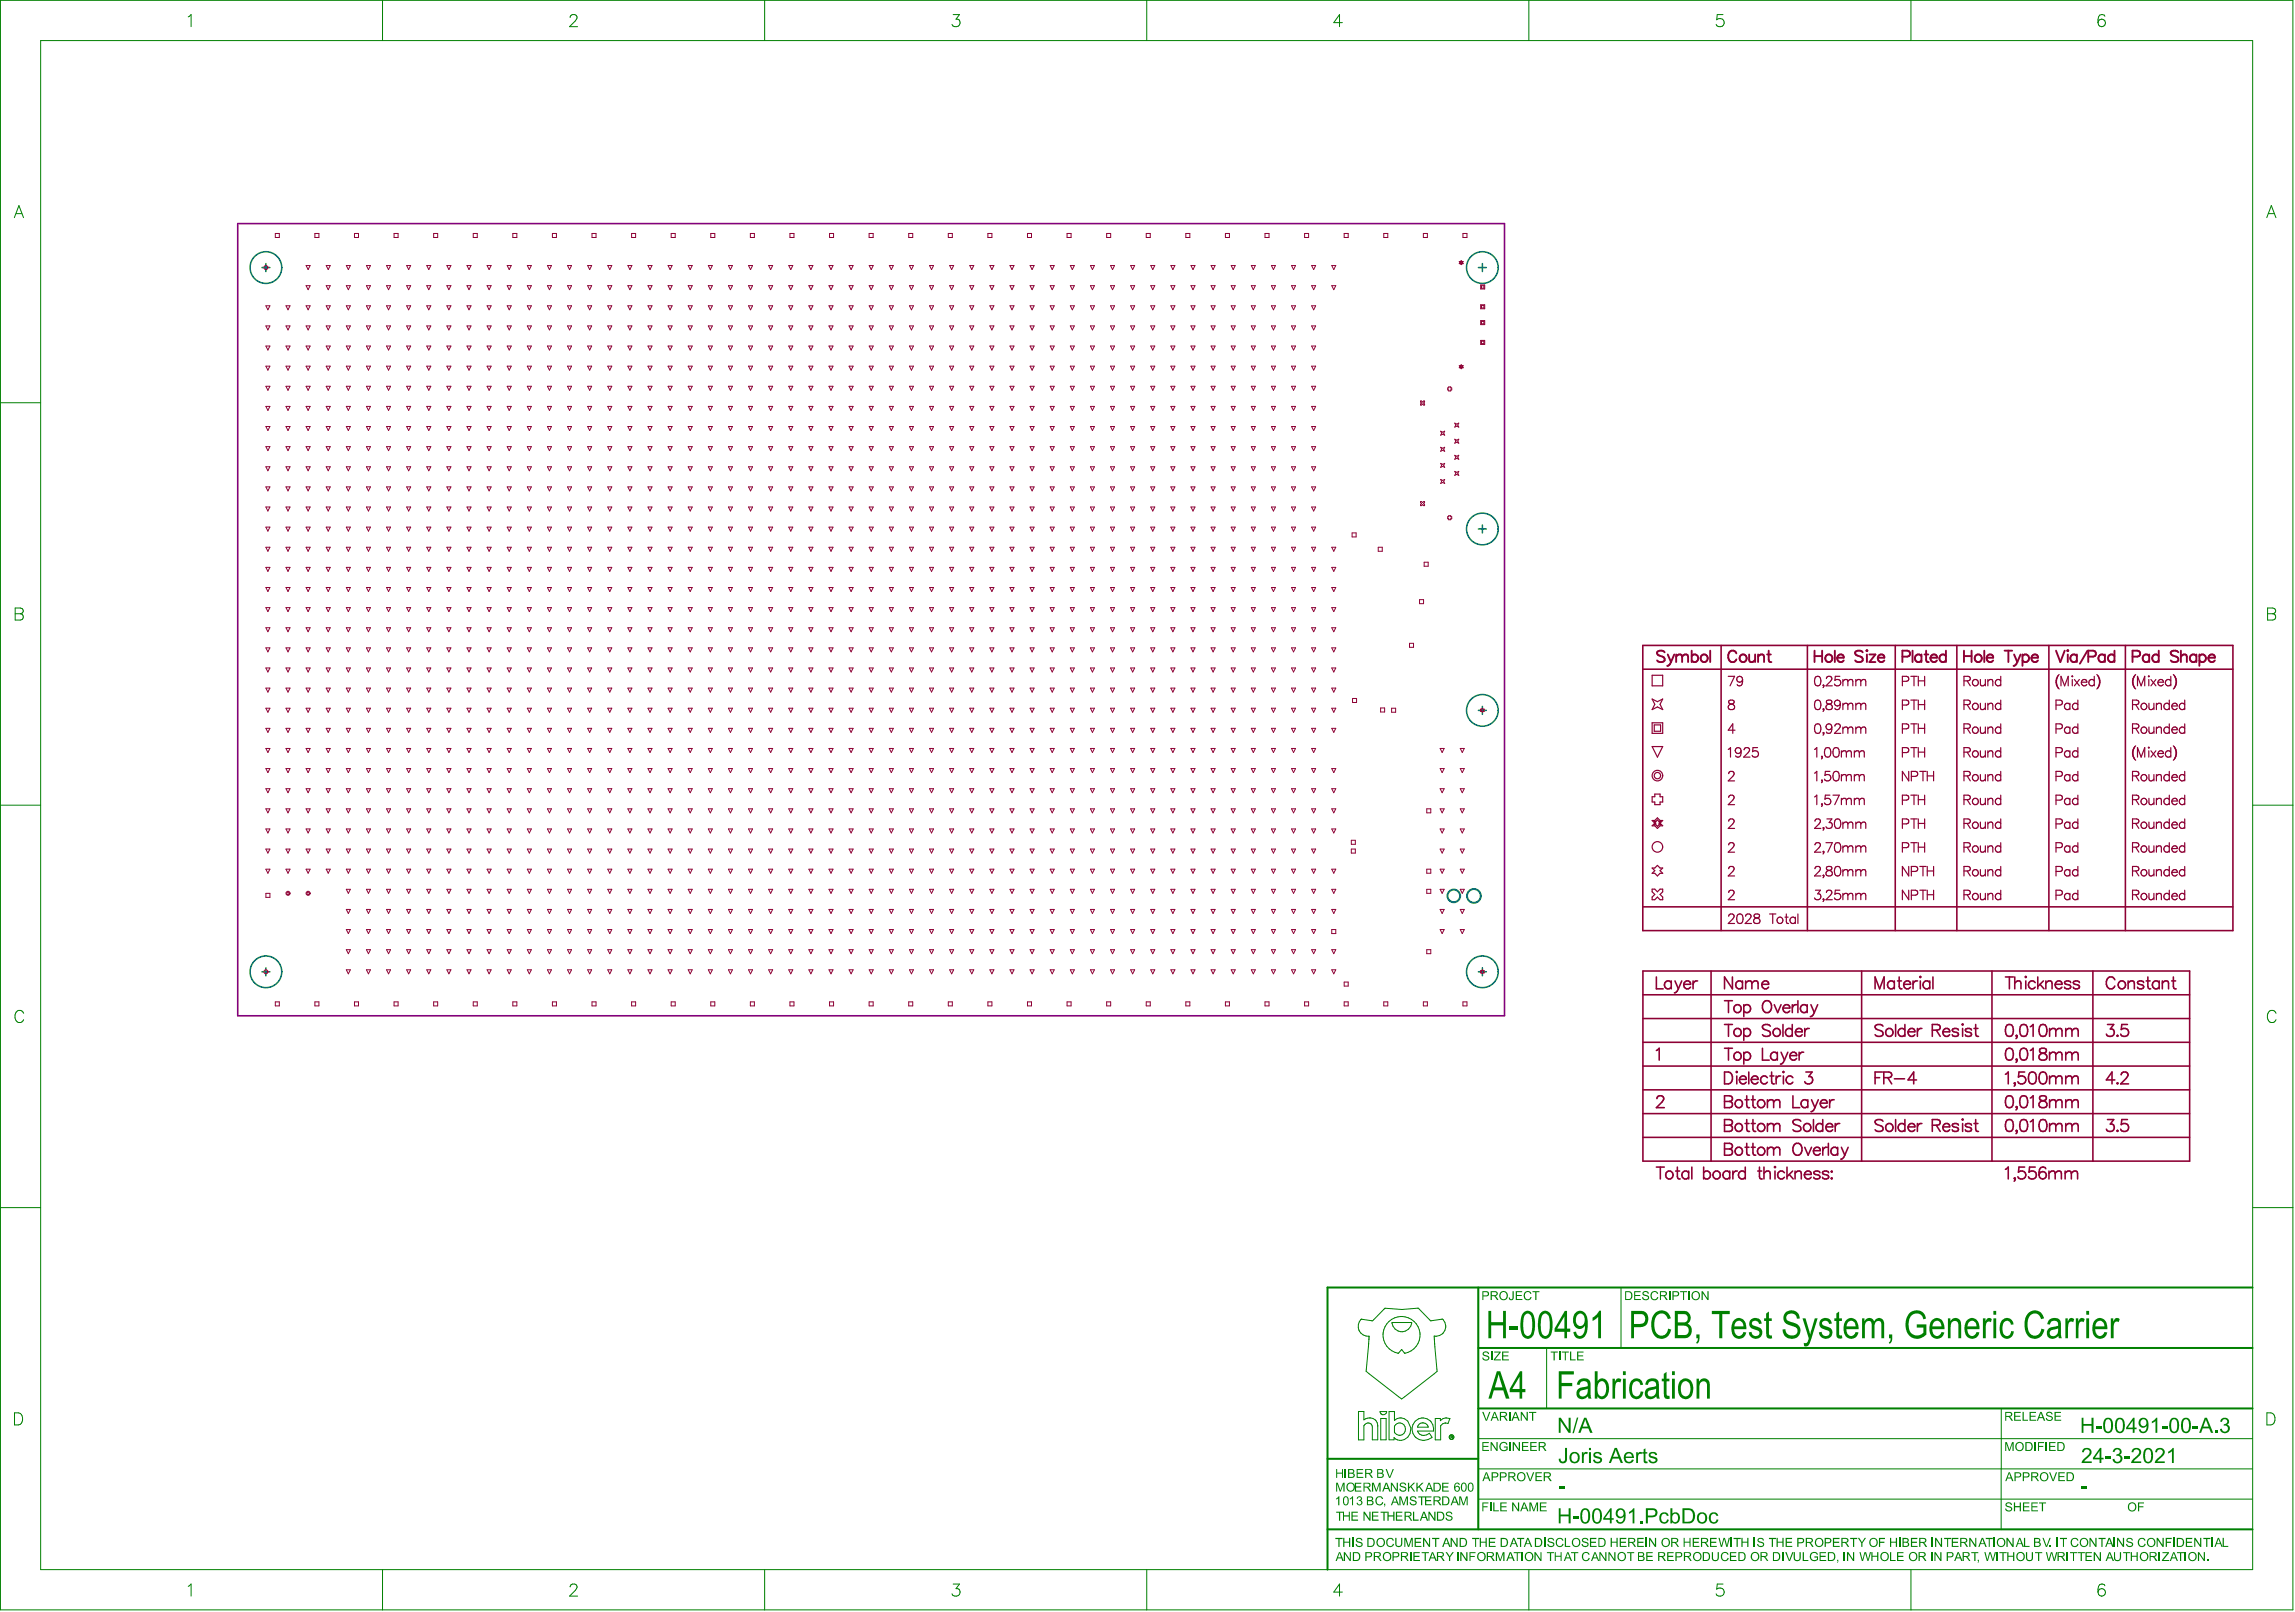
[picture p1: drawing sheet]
<svg xmlns="http://www.w3.org/2000/svg" width="965mm" height="678mm" viewBox="0 0 965 678" stroke-linecap="round" stroke-linejoin="round" font-family="sans-serif">
<g fill="none" stroke="#008000" stroke-width=".42">
<path d="M.2 .1h964.1v676.7h-964.1zM17.1 17.1h930.3v642.8h-930.3zM160.9 .1v17M321.6 .1v17M482.3 .1v17M643 .1v17M803.7 .1v17M.2 169.3h16.9M.2 338.5h16.9M947.5 338.5h16.9M.2 507.7h16.9M947.5 507.7h16.9"/>
<path d="M572.4 554.7a4.2 4.2 0 0 0-.8 4.7 4.2 4.2 0 0 0 4.2 2.3v.8M572.4 554.7h.1M572.5 554.6l-.1 .1M572.5 554.6l4.8 .7 5.1-5.3a47 47 0 0 0 14.1 0l5.2 5.3 5-.8a4.2 4.2 0 0 1 .9 4.9 4.2 4.2 0 0 1-4.4 2.3M572.5 554.6h.1M584.2 555.5a7.7 7.7 0 0 1 12.2 2.3 7.7 7.7 0 0 1-5.8 11l-1.1-1.5-1.3 1.5a7.7 7.7 0 0 1-6.2-5.3 7.7 7.7 0 0 1 2.2-8zM585.4 556h8.3a4.2 4.2 0 0 1-4.1 3.9 4.2 4.2 0 0 1-4.2-3.9zM681.7 541.3v25.4M575.8 562.5h.1M603.2 561.7l1.2 14.8-14.9 11.6-15-11.6 1.3-14M603.2 561.7h.1M650.5 566.7v25.4"/>
<path d="M571.3 593.4h2.3v3.5a3.5 3.5 0 0 1 3.7-.5 3.5 3.5 0 0 1 2.1 3.1v5.8h-2.2v-5.4a1.84 1.84 0 0 0-1.6-1.7 1.84 1.84 0 0 0-2 1.2v5.9h-2.3zM580.4 593.4h2.8a1.38 1.38 0 0 1-1.4 1.4 1.38 1.38 0 0 1-1.4-1.4zM580.7 596.3h2.3v9h-2.3zM584.2 593.4h2.3v3.7l1.1-.7 1.2-.3a4.1 4.1 0 0 1 3.3 1.3l1.3 2.9a4.3 4.3 0 0 1-2.1 4.7 4.3 4.3 0 0 1-5-.6v.9h-2.1zM587 598.9a2.49 2.49 0 0 1 3.6 .4 2.49 2.49 0 0 1-.6 3.6 2.49 2.49 0 0 1-3.5-.7v-2.5zM595.2 597.5a4.6 4.6 0 0 1 5.4-.8 4.6 4.6 0 0 1 2.3 4.9h-6.7a3 3 0 0 0 4.9 .9l1.2 1.7a4.9 4.9 0 0 1-6.9 .1 4.9 4.9 0 0 1-.2-6.8zM596.9 598.6a2.34 2.34 0 0 1 3.7 1.4h-4.4zM603.6 596.3h2.2v1a3.4 3.4 0 0 1 4-.9l-.8 2-1.3-.2-1 .4-.8 .8v5.9h-2.3zM609.8 596.4h.1M841.7 592.1v25.4M602.9 600.8h.1M610.4 604.2h.1"/>
<path d="M610.5 603.7h-.3v1.1M610.6 603.7l.3 .3-.2 .3M610.6 603.7h-.1M610.7 604.3l.2 .5M610.7 604.3h.1M621.7 617.5h325.6M621.7 604.8h325.6M841.6 617.7v25.4M621.7 630.2h325.6M160.9 659.9v17M321.6 659.9v17M482.3 659.9v17"/>
<path d="M643 659.9v17M803.7 659.9v17"/>
<circle cx="610.5" cy="604.2" r=".98"/>
</g>
<path d="M621.7 541.3v101.6M947.3 541.3h-389v118.6M621.7 566.7h325.6M621.7 592.1h325.6M558.3 613.3h63.4M558.3 642.9h389" fill="none" stroke="#008000" stroke-width=".85"/>
<g fill="#008000">
<path d="M570.8 629.3l1.1-.3 .9 .6v.8l-.5 .4 .6 .3 .1 .8-.6 .8-.8 .2-1-.8v-.3l.4-.1a.76 .76 0 0 0 .9 .8 .76 .76 0 0 0 .6-1 .76 .76 0 0 0-1.1-.5l.1-.4 .8-.4a.64 .64 0 0 0-.5-.8 .64 .64 0 0 0-.7 .7l-.5-.1z"/>
<path d="M569.8 623.3h2.7v.5h-2.2v1.1h2.1v.5h-2.1v1.2h2.3v.5h-2.8z"/>
<path d="M568.4 635.5h2.7v.4h-2.2v1.2h2.1v.5h-2.1v1.2h2.3v.5h-2.8z"/>
<path d="M567.7 629.9l1.3-.9v3.8h-.4v-2.9l-.9 .5z"/>
<path d="M564.8 635.5h.4v1.5h2.1v-1.5h.4v3.8h-.4v-1.7h-2.1v1.7h-.4z"/>
<path d="M565.5 617.6h.5v3.7h-.5z"/>
<path d="M561.9 623.3h.7l1.1 3.3 1.1-3.3h.7v3.8h-.5v-3.2l-1.1 3.2h-.4l-1.1-3.2v3.2h-.5z"/>
<path d="M561.9 635.5h3v.4h-1.3v3.4h-.5v-3.4h-1.2z"/>
<path d="M561.9 617.6h.5v1.5h2v-1.5h.4v3.7h-.4v-1.8h-2v1.8h-.5z"/>
<path d="M561.9 629.9l1.4-.9v3.8h-.5v-2.9l-.9 .5z"/>
<path d="M613.7 629.1h.8l1 3.2 1.1-3.2h.7v3.7h-.5v-3.1l-1.1 3.1h-.5l-1.1-3.2v3.2h-.4z"/>
<path d="M608.5 635.7l1.6-.2 .6 .4 .1 .6-.5 .1-.2-.6-.9-.1a.57 .57 0 0 0-.7 .7 .57 .57 0 0 0 .8 .4l1.5 .7 .1 .8-.4 .6-1.5 .2-1-.9v-.3h.4l.2 .6 1 .2a.71 .71 0 0 0 .8-.8 .71 .71 0 0 0-1-.5l-1.3-.7-.1-.5z"/>
<path d="M606.5 623.3h2.7v.5h-2.2v1.1h2.1v.5h-2.1v1.2h2.3v.5h-2.8z"/>
<path d="M600.8 635.5h.5l1.9 3v-3h.5v3.8h-.5l-2-2.9v2.9h-.4z"/>
<path d="M599.3 629.1h2.7v.4h-2.2v1.1h2.1v.5h-2.1v1.3h2.3v.4h-2.8z"/>
<path d="M596.5 629.1h2.9v.4h-1.3v3.3h-.5v-3.3h-1.1z"/>
<path d="M595.7 623.3h.5v1.9l1.9-1.9h.6l-1.6 1.6 1.7 2.2h-.7l-1.3-1.9-.6 .6v1.3h-.5z"/>
<path d="M594.3 635.5h.5v3.3h1.8v.5h-2.3z"/>
<path d="M593.3 629.3l1.8-.2 .6 1h-.5l-.1-.4-.6-.3a.68 .68 0 0 0-1 .6 .68 .68 0 0 0 1 .6l.9 .3 .4 .5v.7l-.4 .5-.7 .3-1.2-.2-.5-.4-.2-.7 .5-.1 .2 .6 .8 .3a.67 .67 0 0 0 1-.3 .67 .67 0 0 0-.7-.9l-1.5-.8-.1-.7z"/>
<path d="M592.1 623.3h.5v1.9l1.9-1.9h.7l-1.6 1.6 1.6 2.2h-.6l-1.4-1.9-.6 .6v1.3h-.5z"/>
<path d="M588.5 629.1h.8l1.1 3.2 1.1-3.2h.6v3.7h-.5v-3.1l-1.1 3.1h-.4l-1.1-3.2v3.2h-.5z"/>
<path d="M584.9 623.3h.6l1.9 3v-3h.5v3.8h-.5l-2-3v3h-.5z"/>
<path d="M583.5 635.5h.5v1.5h2v-1.5h.5v3.8h-.5v-1.7h-2v1.7h-.5z"/>
<path d="M582.7 617.6h.6l1.1 3.3 1.3-3.3h.5l-1.5 3.7h-.5z"/>
<path d="M582.1 632.1h.5v.9l-.4 .4z"/>
<path d="M580.6 635.5h3v.4h-1.3v3.4h-.5v-3.4h-1.2z"/>
<path d="M578.9 629.4l.9-.4 1.5 .3 .4 .8-.5 .1-.4-.7-1-.1-.6 .5-.3 .7 .1 1 .7 .8 1.1-.1 .5-.8 .5 .1-.6 1-1.2 .3-1.1-.6-.5-1.8z"/>
<path d="M577 623.3h.8l1.1 3.3 1.1-3.3h.6v3.8h-.5v-3.2l-1.1 3.2h-.4l-1.1-3.2v3.2h-.5z"/>
<path d="M577 635.5h2.7v.4h-2.2v1.2h2.1v.5h-2.1v1.2h2.3v.5h-2.8z"/>
<path d="M587.1 635.5h2.7v.4h-2.2v1.2h2.1v.5h-2.1v1.2h2.3v.5h-2.8z"/>
<path d="M589 623.5l1.8-.2 .6 1.1h-.5l-.3-.6-.4-.1a.67 .67 0 0 0-1 .5 .67 .67 0 0 0 .9 .7l.9 .2 .5 .9-.5 .9-1.1 .2-1.1-.5-.3-.7 .5-.1 .2 .6 .7 .2a.67 .67 0 0 0 1.1-.3 .67 .67 0 0 0-.7-.8l-1.5-.8-.1-.8z"/>
<path d="M570.6 617.6h2.7v.4h-2.3v1.1h2.1v.5h-2.1v1.3h2.4v.4h-2.8z"/>
<path d="M573.4 635.5h.6l1.9 3v-3h.5v3.8h-.5l-2-2.9v2.9h-.5z"/>
<path d="M567.4 618v1.1h1a.59 .59 0 0 0 .7-.6 .59 .59 0 0 0-.8-.5zM567.4 619.5v1.4h1.2a.69 .69 0 0 0 .6-.8 .69 .69 0 0 0-.8-.6zM566.9 617.6h2.1l.5 .4 .1 .9-.6 .4 .6 .3 .2 .5-.3 1-2.6 .2z"/>
<path d="M566.6 625.1a1.43 1.43 0 0 0 2.8 0 1.43 1.43 0 0 0-2.8 0zM566.1 625.1a1.9 1.9 0 0 1 3.8 0 1.9 1.9 0 0 1-3.8 0z"/>
<path d="M565.6 629.5l-.3 2a.79 .79 0 0 0 .9 1 .79 .79 0 0 0 .6-1.2l-.1-1a.76 .76 0 0 0-1.1-.8zM565.2 629.3l1.3-.2 .7 .9-.1 2.1-.4 .6-.5 .2-1-.3-.3-.5-.1-2z"/>
<path d="M618 623.9l-.2 .6 .1 1.8a.72 .72 0 0 0 1 .3 .72 .72 0 0 0 .3-1l-.1-1.6-.4-.3zM617.8 623.4l1.2-.1 .7 1.1-.1 1.9-.9 .8-.9-.2-.5-.8v-1.8z"/>
<path d="M612 623.6l1.4-.3 .6 .8-.5 .1a.83 .83 0 0 0-1.2-.3 .83 .83 0 0 0-.3 1.1l.7-.4 1.1 .4 .2 1-.4 .9-.9 .2-1-.7-.2-1.4zM612 625.8a.85 .85 0 0 0 1.7 0 .85 .85 0 0 0-1.7 0z"/>
<path d="M611.8 629.4l-.6 1.9h1.2zM611.5 629.1h.6l1.5 3.7h-.6l-.4-1.1h-1.6l-.4 1.1h-.5z"/>
<path d="M615.2 623.8l-.3 .7 .2 1.8a.78 .78 0 0 0 1 .3 .78 .78 0 0 0 .3-1.1l-.2-1.5-.4-.3zM614.8 623.6l.6-.3h.8l.5 .8v2.2l-.9 .8-.9-.2-.4-.8-.1-1.3z"/>
<path d="M604.8 635.9v2.9l1.6-.1 .5-.9-.1-1.3-.5-.5zM604.3 635.5h1.9l1 .7 .2 1.7-.6 1.2-2.5 .2z"/>
<path d="M603.4 629.4v1.3l1.9-.3-.1-.8zM602.9 629.1h2.3l.6 .3v1.1l-1 .6 1.4 1.7h-.6l-1.4-1.7h-.8v1.7h-.5z"/>
<path d="M603.4 623.8v2.8l1.8-.2 .3-.9-.3-1.5zM602.9 623.3h2l.9 .8 .2 1.6-.6 1.1-2.5 .3z"/>
<path d="M601 623.7l-.7 1.8h1.4zM600.8 623.3h.5l1.5 3.8h-.5l-.5-1.1h-1.5l-.5 1.1h-.5z"/>
<path d="M598.8 635.9l-.6 1.8h1.3zM598.6 635.5h.6l1.5 3.8h-.6l-.4-1.2h-1.6l-.5 1.2h-.5z"/>
<path d="M591.2 635.9v1.3h1.1a.65 .65 0 0 0 .9-.6 .65 .65 0 0 0-.8-.7zM590.7 635.5h2l.8 .4 .2 1-1.1 .7 1.4 1.7h-.7l-1.2-1.7h-.9v1.7h-.5z"/>
<path d="M607 629.5v2.9l1.6-.2 .5-.7-.2-1.6-.5-.4zM606.5 629.1h2l.8 .6 .3 1.3-.7 1.6-2.4 .2z"/>
<path d="M583 623.7l-.6 1.8h1.3zM582.7 623.3h.6l1.6 3.8h-.6l-.5-1.1h-1.6l-.4 1.1h-.5z"/>
<path d="M579.6 618v1.1h.9a.59 .59 0 0 0 .8-.6 .59 .59 0 0 0-.8-.5zM579.6 619.5v1.4l1.4-.1a.62 .62 0 0 0 .5-.8 .62 .62 0 0 0-.9-.4zM579.2 617.6h1.9l.5 .3 .2 .9-.5 .6 .6 .3 .1 .9-.4 .5-2.4 .2z"/>
<path d="M586.6 629.5l-.6 1.8h1.3zM586.4 629.1h.5l1.5 3.7h-.5l-.5-1.1h-1.5l-.4 1.1h-.6z"/>
<path d="M575.3 629.5v1.1h.9a.59 .59 0 0 0 .8-.6 .59 .59 0 0 0-.8-.5zM575.3 631.1v1.3h1.2a.65 .65 0 0 0 .7-.7 .65 .65 0 0 0-.9-.6zM574.9 629.1h1.9l.5 .3 .2 .9-.5 .6 .6 .3 .1 .9-.4 .5-2.4 .2z"/>
<path d="M573.9 623.7v1.3h1.6l.4-.4-.3-.8zM573.4 623.3h2.3l.5 .4 .1 1.2-.9 .5 1.3 1.7h-.6l-1.4-1.7h-.8v1.7h-.5z"/>
<path d="M574.6 617.9v1.3h1.4a.64 .64 0 0 0 .6-.7 .64 .64 0 0 0-.8-.6zM574.1 617.6h2.4l.4 .2 .2 1.1-1 .7 1.3 1.7h-.6l-1.3-1.7h-.9v1.7h-.5z"/>
</g>
<g fill="none" stroke="#008000" stroke-width=".42">
<path d="M79.2 7.1l1.2-1v5.1M239.8 7.3l.5-.9 1.4-.3a1.24 1.24 0 0 1 .7 2l-2.9 3.1h3.4M400.9 6.1h2.6l-1.4 2a1.63 1.63 0 0 1 1.7 1.8 1.63 1.63 0 0 1-2.2 1.3l-.7-.2-.5-.8M564.6 9.5h-3.7l2.5-3.4v5.1M724.6 6.1h-2.4l-.2 2.2a1.79 1.79 0 0 1 2.7 0 1.79 1.79 0 0 1-.3 2.7 1.79 1.79 0 0 1-2.7-.8M885.2 6.9a1.49 1.49 0 0 0-2.1-.5l-.5 .7-.3 2.4M6 91.5l2-5.1 1.9 5.1M6.8 89.8h2.4M953.3 91.5l1.9-5.1 2 5.1M954 89.8h2.5M6.4 255.6l2.9 .2a1.17 1.17 0 0 1 0 2l-.7 .2a1.33 1.33 0 0 1 1.2 1.4 1.33 1.33 0 0 1-1.2 1.3h-2.2zM6.4 258h2.2"/>
<path d="M953.7 255.6l2.9 .2a1.17 1.17 0 0 1 0 2l-.8 .2a1.33 1.33 0 0 1 1.3 1.4 1.33 1.33 0 0 1-1.3 1.3h-2.1zM953.7 258h2.1M9.9 426a1.87 1.87 0 0 0-2.1-1.2 1.87 1.87 0 0 0-1.5 1.9 2.22 2.22 0 0 0 .5 2.4 2.22 2.22 0 0 0 2.4 .5l.7-.9M957.2 426a1.87 1.87 0 0 0-2.1-1.2 1.87 1.87 0 0 0-1.5 1.9 2.22 2.22 0 0 0 .5 2.4 2.22 2.22 0 0 0 2.4 .5l.7-.9M6.1 594h1.7a2.71 2.71 0 0 1 1.8 2.5 2.71 2.71 0 0 1-1.8 2.5h-1.7zM953.4 594h1.7a2.71 2.71 0 0 1 1.7 2.5 2.71 2.71 0 0 1-1.7 2.5h-1.7zM79.2 666.9l1.2-1v5.1M239.8 667.1l.5-.9 1.4-.3a1.24 1.24 0 0 1 .7 2l-2.9 3.1h3.4M400.9 665.9h2.6l-1.4 2a1.63 1.63 0 0 1 1.7 1.8 1.63 1.63 0 0 1-2.2 1.3l-.7-.2-.5-.8M564.6 669.3h-3.7l2.5-3.4v5.1M724.6 665.9h-2.4l-.2 2.2a1.79 1.79 0 0 1 2.7 0 1.79 1.79 0 0 1-.3 2.7 1.79 1.79 0 0 1-2.7-.8M885.2 666.7a1.49 1.49 0 0 0-2.1-.5l-.5 .7-.3 2.4"/>
<circle cx="883.9" cy="9.6" r="1.57"/>
<circle cx="883.9" cy="669.4" r="1.57"/>
</g>
<g fill="#008000">
<path d="M655.6 576.5h6.3v1.3h-5.1v3.6h4.4v1.3h-4.4v5.3h-1.2z"/>
<path d="M678.2 579.6h1l.1 1.2a1.51 1.51 0 0 1 1-1.3 1.51 1.51 0 0 1 1.6 .4l-.4 1.3a1.47 1.47 0 0 0-1.7 .2 1.47 1.47 0 0 0-.5 1.6v5h-1.1z"/>
<path d="M686.2 580.4a2.77 2.77 0 0 1 3-.8 2.77 2.77 0 0 1 1.8 2.5l-1.1 .2a1.75 1.75 0 0 0-2-1.7 1.75 1.75 0 0 0-1.5 2.1v1.6a2.04 2.04 0 0 0 .6 2.2 2.04 2.04 0 0 0 2.3 .1l.7-1.7 1.2 .2-.4 1.1a2.85 2.85 0 0 1-3.2 2 2.85 2.85 0 0 1-2.3-2.9v-3.2z"/>
<path d="M699.7 577.6l1.2-.9v2.9h1.2v1.1h-1.2v4.9a.83 .83 0 0 0 .2 1 .83 .83 0 0 0 1 .1l.2 1.3-.5 .1a1.74 1.74 0 0 1-1.7-.5 1.74 1.74 0 0 1-.4-1.8v-5.1h-.8v-1.1h.8z"/>
<path d="M713.5 579.6h1v1.2l.2-.2a2.44 2.44 0 0 1 3.1-.9 2.44 2.44 0 0 1 1.3 3v5.3h-1.2v-5.5a1.63 1.63 0 0 0-1.7-1.8 1.63 1.63 0 0 0-1.5 2v5.3h-1.2z"/>
<path d="M899.2 631.6h2.5v.5h-2v1.1h1.7v.5h-1.7v1.7h-.5z"/>
<path d="M843.8 631.8l1.7-.2 .7 1-.5 .1-.2-.6h-.9a.6 .6 0 0 0-.7 .7 .6 .6 0 0 0 1 .4l1.2 .5 .2 .9-.7 .8h-1.2l-.9-.5-.2-.7h.5l.3 .6 .7 .2a.73 .73 0 0 0 1-.7 .73 .73 0 0 0-1-.6l-.9-.3-.5-.6z"/>
<path d="M847 631.6h.5v1.6h1.9v-1.6h.5v3.8h-.5v-1.7h-1.9v1.7h-.5z"/>
<path d="M850.8 631.6h2.7v.5h-2.2v1.1h2.1v.5h-2.1v1.2h2.3v.5h-2.8z"/>
<path d="M854.3 631.6h2.7v.5h-2.2v1.1h2.1v.5h-2.1v1.2h2.3v.5h-2.8z"/>
<path d="M857.5 631.6h3v.5h-1.3v3.3h-.5v-3.3h-1.2z"/>
<path d="M861.8 618.9h.5l1.2 3.4 1.2-3.4h.5l-1.5 3.8h-.5z"/>
<path d="M865.7 618.9h2.7v.5h-2.2v1.2h2v.4h-2v1.2h2.3v.5h-2.8z"/>
<path d="M843.3 606.3h.7l1.1 3.2 1.1-3.2h.7v3.7h-.5v-3.2l-1.1 3.2h-.4l-1.1-3.2v3.2h-.5z"/>
<path d="M855.7 606.3h.5v3.7h-.5z"/>
<path d="M857.1 606.3h2.6v.4h-2.2v1.2h1.8v.4h-1.8v1.7h-.4z"/>
<path d="M860.3 606.3h.5v3.7h-.5z"/>
<path d="M861.8 606.3h2.7v.4h-2.2v1.2h2v.4h-2v1.3h2.3v.4h-2.8z"/>
<path d="M847.1 593.6h2.7v.4h-2.2v1.2h2.1v.4h-2.1v1.3h2.3v.4h-2.8z"/>
<path d="M850.6 593.6h.5v3.3h1.8v.4h-2.3z"/>
<path d="M853.6 593.6h2.7v.4h-2.2v1.2h2v.4h-2v1.3h2.3v.4h-2.8z"/>
<path d="M861 593.7l1.5-.1 .8 1-.5 .1-.3-.6-.8-.1a.58 .58 0 0 0-.7 .7 .58 .58 0 0 0 .9 .4l1.1 .3 .4 .6-.2 .9-.7 .5-1.5-.2-.4-.3-.2-.8h.4l.4 .7 .7 .2a.73 .73 0 0 0 1-.7 .73 .73 0 0 0-1-.7l-.9-.3-.5-.5z"/>
<path d="M864.1 593.6h2.7v.4h-2.2v1.2h2.1v.4h-2.1v1.3h2.2v.4h-2.7z"/>
<path d="M623.4 631.6h2.6v.5h-2.1v1.1h1.7v.5h-1.7v1.7h-.5z"/>
<path d="M626.6 631.6h.6v3.8h-.6z"/>
<path d="M628 631.6h.5v3.3h1.9v.5h-2.4z"/>
<path d="M631 631.6h2.7v.5h-2.2v1.1h2.1v.5h-2.1v1.2h2.3v.5h-2.8z"/>
<path d="M635.9 631.6h.6l1.9 3v-3h.5v3.8h-.5l-1.9-2.9v2.9h-.6z"/>
<path d="M643.2 631.6h.8l1.1 3.2 1.1-3.2h.7v3.8h-.5v-3.2l-1.1 3.2h-.5l-1.1-3.2v3.2h-.5z"/>
<path d="M647.6 631.6h2.8v.5h-2.3v1.1h2.1v.5h-2.1v1.2h2.4v.5h-2.9z"/>
<path d="M641.9 618.9h.5l1.2 3.4 1.1-3.4h.6l-1.5 3.8h-.5z"/>
<path d="M645.8 618.9h2.7v.5h-2.2v1.2h2v.4h-2v1.2h2.3v.5h-2.8z"/>
<path d="M623.4 606.3h2.7v.4h-2.2v1.2h2.1v.4h-2.1v1.3h2.3v.4h-2.8z"/>
<path d="M626.9 606.3h.5l2 2.9v-2.9h.5v3.7h-.5l-2.1-2.9v2.9h-.4z"/>
<path d="M631.4 606.4l1.8-.1 .8 1-.5 .1-.3-.6-.5-.2-1.1 .2-.6 1.2 .4 1.2 .8 .4h.9l.5-.4v-.7h-1.1v-.4h1.6l-.2 1.5-.9 .5h-1l-1-.6-.5-1.6z"/>
<path d="M634.8 606.3h.6v3.7h-.6z"/>
<path d="M636.2 606.3h.6l1.9 2.9v-2.9h.5v3.7h-.5l-2-2.9v2.9h-.5z"/>
<path d="M640.1 606.3h2.7v.4h-2.2v1.2h2v.4h-2v1.3h2.3v.4h-2.8z"/>
<path d="M643.6 606.3h2.7v.4h-2.2v1.2h2.1v.4h-2.1v1.3h2.3v.4h-2.8z"/>
<path d="M623.3 593.6h.6l1.2 3.4 1.2-3.4h.5l-1.4 3.7h-.5z"/>
<path d="M634.7 593.6h.5v3.7h-.5z"/>
<path d="M639.6 593.6h.5l1.9 2.9v-2.9h.5v3.7h-.5l-2-2.9v2.9h-.4z"/>
<path d="M643.1 593.6h3v.4h-1.3v3.3h-.5v-3.3h-1.2z"/>
<path d="M687.3 542.8h2.7v.4h-2.3v1.2h2.1v.4h-2.1v1.3h2.4v.4h-2.8z"/>
<path d="M691.1 543l1.6-.2 .8 .9-.5 .1a.92 .92 0 0 0-.9-.6 .92 .92 0 0 0-.9 .6l2.3 1.2v.9l-.3 .5-1.4 .2-1-.6-.2-.6h.5l.1 .4 .7 .4 .9-.1 .3-.4-.2-.6-2.1-.8v-.9z"/>
<path d="M694.9 543l1.3-.3 1 .6 .2 .5-.5 .2-.6-.8h-.9l-.8 1.1 .1 1.2 .8 .7 .9-.1 .5-.8 .5 .1-.6 1.1-1.4 .1-.9-.6-.4-1.8z"/>
<path d="M701.9 542.8h.5v3.7h-.5z"/>
<path d="M706.6 542.8h2.9v.4h-1.2v3.3h-.5v-3.3h-1.2z"/>
<path d="M710.1 542.8h.5v3.7h-.5z"/>
<path d="M715.6 542.8h.5l2 3v-3h.5v3.7h-.5l-2-2.8v2.8h-.5z"/>
<path d="M652.2 568.2h2.9v.4h-1.2v3.3h-.5v-3.3h-1.2z"/>
<path d="M655.7 568.2h.5v3.7h-.5z"/>
<path d="M656.8 568.2h3v.4h-1.3v3.3h-.4v-3.3h-1.3z"/>
<path d="M660.3 568.2h.5v3.3h1.9v.4h-2.4z"/>
<path d="M663.3 568.2h2.7v.4h-2.2v1.2h2v.4h-2v1.3h2.3v.4h-2.8z"/>
<path d="M624 568.3l1.5-.1 .8 1-.5 .1-.3-.6-.8-.1a.6 .6 0 0 0-.7 .7 .6 .6 0 0 0 1 .4l1.2 .6 .2 .9-.7 .7-1.2 .1-.9-.5-.2-.8h.5l.3 .7 .7 .2a.73 .73 0 0 0 1-.7 .73 .73 0 0 0-1-.7l-.9-.2-.5-.6z"/>
<path d="M627.2 568.2h.5v3.7h-.5z"/>
<path d="M628.4 568.2h2.7v.4l-2.3 2.9h2.4v.4h-2.9v-.4l2.2-2.9h-2.1z"/>
<path d="M631.7 568.2h2.8v.4h-2.3v1.2h2.1v.4h-2.1v1.3h2.4v.4h-2.9z"/>
<path d="M636.1 542.8h.5l-.1 3.3-.6 .5h-.7l-.7-.9 .5-.2a.57 .57 0 0 0 .6 .7 .57 .57 0 0 0 .5-.8z"/>
<path d="M637.5 542.8h2.7v.4h-2.2v1.2h2v.4h-2v1.3h2.3v.4h-2.8z"/>
<path d="M641.4 543.2l.9-.5 1.4 .5 .4 .6-.5 .2-.4-.7-.8-.1-.8 .4-.3 .9 .3 1.4 .6 .3 1-.2 .4-.7 .6 .1-.6 1-1.6 .2-.7-.4-.5-1.8z"/>
<path d="M644.5 542.8h3v.4h-1.3v3.3h-.5v-3.3h-1.2z"/>
<path d="M928.2 655.7h.5v.5h-.5z"/>
<path d="M924.4 652.5h.5l1.9 3v-3h.5v3.7h-.5l-1.9-2.9v2.9h-.5z"/>
<path d="M918.9 652.5h.5v3.7h-.5z"/>
<path d="M915.6 652.5h3v.4h-1.3v3.3h-.5v-3.3h-1.2z"/>
<path d="M909.5 652.5h2.7v.4l-2.4 2.9h2.5v.4h-3.1v-.4l2.4-2.9h-2.1z"/>
<path d="M664.7 584.7l-.1 .2a1.46 1.46 0 0 0 .3 2.1 1.46 1.46 0 0 0 2.1-.5l.7-1 .1-1.7zM664.3 579.9l2-.5a2.46 2.46 0 0 1 2.6 3.3v3.7l.5 1.6h-1.3l-.3-1-1.2 1-1.6 .2a2.56 2.56 0 0 1-1.9-3.1 2.56 2.56 0 0 1 3-1.9l.2-.1a1.15 1.15 0 0 0 1.3-.6 1.15 1.15 0 0 0-.2-1.4l-1.3-.5a1.73 1.73 0 0 0-1.8 1.6l-1.1-.1 .6-1.6z"/>
<path d="M672.6 581.1l-.7 1.5-.1 1.7a2.05 2.05 0 0 0 2.5 2.6 4.3 4.3 0 0 0-.1-6.2l-.7-.1zM670.7 576.5h1.2v4.1l.8-.9 .9-.3 1.3 .3 .8 .7 .8 1.7 .2 2.2a3.3 3.3 0 0 1-3.7 3.8l-1.2-1.1v1h-1.1z"/>
<path d="M682.6 576.5h1.1v1.6h-1.1zM682.6 579.6h1.1v8.4h-1.1z"/>
<path d="M693.5 584.7l-.4 .5a1.45 1.45 0 0 0 .6 1.8 1.45 1.45 0 0 0 1.9-.3l.8-1.2 .1-1.7zM692.9 580l2.3-.6a2.46 2.46 0 0 1 2.5 3.3v3.9l.3 1.4h-1.2l-.2-1-1.5 1.1-1.4 .1a2.55 2.55 0 0 1-1.9-3 2.55 2.55 0 0 1 2.9-2l.4-.1a1.14 1.14 0 0 0 1.3-.5 1.14 1.14 0 0 0-.2-1.5l-1.3-.5a1.6 1.6 0 0 0-1.9 1.6l-1.1-.1z"/>
<path d="M703.2 576.5h1.2v1.6h-1.2zM703.2 579.6h1.2v8.4h-1.2z"/>
<path d="M707.7 581.1l-.7 1.5-.1 2a1.96 1.96 0 0 0 1 2.1 1.96 1.96 0 0 0 2.3-.3l.7-1.5v-2a2 2 0 0 0-1-1.9 2 2 0 0 0-2.2 .1zM706.8 580.3a3.2 3.2 0 0 1 3.6-.5 3.2 3.2 0 0 1 1.7 3.2v1.3a3.2 3.2 0 0 1-1.8 3.6 3.2 3.2 0 0 1-3.8-.9l-.7-1.7-.1-1.5a4.9 4.9 0 0 1 1.1-3.5z"/>
<path d="M630.2 577.7l-1.5 5.5h3.2zM629.5 576.5h1.5l3.8 11.5h-1.5l-1.1-3.5h-3.9l-1.1 3.5h-1.2z"/>
<path d="M639.1 578.8l-3.1 5.1h3.1zM639.2 576.5h1v7.4h1.3v1.4h-1.3v2.7h-1.1v-2.7h-4.2v-1.4z"/>
<path d="M895.3 633.4a1.44 1.44 0 0 0 2.8 0 1.44 1.44 0 0 0-2.8 0zM894.7 633.4a1.9 1.9 0 0 1 3.8 0 1.9 1.9 0 0 1-3.8 0z"/>
<path d="M844.9 619.4l-.5 1.7h1.2zM844.8 618.9h.5l1.5 3.8h-.6l-.4-1.1h-1.5l-.5 1.1h-.5z"/>
<path d="M847.7 619.4v1.3h1a.69 .69 0 0 0 .9-.7 .69 .69 0 0 0-.9-.6zM847.2 618.9h2.1l.8 .9-.4 1.2-2 .1v1.6h-.5z"/>
<path d="M851.2 619.4v1.3l1.4-.1a.67 .67 0 0 0 .4-.8 .67 .67 0 0 0-.8-.4zM850.7 618.9l2.3 .1 .6 .6v.6a1.06 1.06 0 0 1-1.3 .9h-1.1v1.6h-.5z"/>
<path d="M854.8 619.4v1.2l1.9-.3-.2-.8zM854.2 618.9h2.2l.7 .5v1.2l-.9 .4 1.3 1.7h-.5l-1.3-1.6h-.9v1.6h-.6z"/>
<path d="M858.9 619.5l-.5 1.1 .2 1.1 .8 .6 1-.1 .6-1.2-.2-1-.9-.7zM857.8 620.7a1.89 1.89 0 0 1 3.7 0 1.89 1.89 0 0 1-3.7 0z"/>
<path d="M869.6 619.4v2.8h1.6l.6-1-.2-1.3-.4-.4zM869.1 618.9h2l.7 .5 .5 .9v1l-.7 1.2-2.5 .2z"/>
<path d="M848.5 606.9l-.4 .9 .2 1.4 .8 .4h.8l.7-1-.2-1.4-.9-.6zM847.4 608.1a1.9 1.9 0 0 1 3.8 0 1.9 1.9 0 0 1-3.8 0z"/>
<path d="M852.3 606.7v2.9l1.7-.2 .4-1-.2-1.3-.7-.4zM851.8 606.3h1.9l.9 .5 .3 1.7-.3 1-.5 .4-2.3 .1z"/>
<path d="M865.8 606.7v2.9l1.6-.2 .5-1-.3-1.3-.7-.4zM865.2 606.3h2l.9 .6 .3 1.6-.7 1.3-2.5 .2z"/>
<path d="M843.8 594v1.3l1.2-.1a.62 .62 0 0 0 .8-.7 .62 .62 0 0 0-.9-.5zM843.3 593.6h2.2l.6 .3 .2 .9-1 .9 1.3 1.6h-.6l-1.2-1.6h-1v1.6h-.5z"/>
<path d="M858.3 594l-.6 1.8h1.3zM858.1 593.6h.5l1.6 3.7h-.6l-.4-1.1h-1.7l-.4 1.1h-.5z"/>
<path d="M641 632.1l-.6 1.7h1.3zM640.8 631.6h.5l1.6 3.8h-.6l-.4-1.1h-1.6l-.5 1.1h-.5z"/>
<path d="M625 619.4l-.6 1.7h1.3zM624.9 618.9h.5l1.5 3.8h-.6l-.4-1.1h-1.5l-.5 1.1h-.5z"/>
<path d="M627.8 619.4v1.3h1a.69 .69 0 0 0 .9-.7 .69 .69 0 0 0-.9-.6zM627.3 618.9h2.1l.8 .9-.4 1.2-2 .1v1.6h-.5z"/>
<path d="M631.3 619.4v1.3l1.4-.1a.67 .67 0 0 0 .4-.8 .67 .67 0 0 0-.8-.4zM630.8 618.9l2.3 .1 .6 .6v.6a1.06 1.06 0 0 1-1.3 .9h-1.1v1.6h-.5z"/>
<path d="M634.8 619.4v1.2l2-.3-.2-.8zM634.3 618.9h2.2l.7 .5v1.2l-.9 .4 1.3 1.7h-.6l-1.2-1.6h-1v1.6h-.5z"/>
<path d="M638.9 619.6l-.4 1 .2 1.1 .8 .6 1-.1 .6-1.2-.2-1-.9-.7zM637.9 620.7a1.89 1.89 0 0 1 3.7 0 1.89 1.89 0 0 1-3.7 0z"/>
<path d="M649.7 619.4v1.2h1.3a.62 .62 0 0 0 .8-.7 .62 .62 0 0 0-.9-.5zM649.2 618.9l2.8 .3 .3 1-.5 .6-.6 .2 1.4 1.7h-.7l-1.1-1.6h-1.1v1.6h-.5z"/>
<path d="M647.6 606.7v1.2h1.2a.61 .61 0 0 0 .8-.6 .61 .61 0 0 0-.8-.6zM647.1 606.3h2.2l.6 .3 .1 1.2-.9 .6 1.3 1.6h-.7l-1.1-1.6h-1v1.6h-.5z"/>
<path d="M628.5 594.1l-.5 1.7h1.3zM628.3 593.6h.5l1.6 3.7h-.5l-.5-1.1h-1.6l-.4 1.1h-.5z"/>
<path d="M631.3 594v1.3l1.7-.1 .2-.4a.58 .58 0 0 0-.1-.7 .58 .58 0 0 0-.6-.1zM630.8 593.6h2.2l.7 .4v1.2l-1 .4 1.4 1.7h-.6l-1.2-1.6h-1v1.6h-.5z"/>
<path d="M637.3 594l-.6 1.8h1.3zM637.1 593.6h.5l1.6 3.7h-.6l-.5-1.1h-1.5l-.4 1.1h-.6z"/>
<path d="M683.9 543.2v2.9l1.6-.1 .5-.7-.1-1.6-.5-.4zM683.5 542.8h1.8l.9 .5 .3 2-.6 1.1-2.4 .1z"/>
<path d="M698.5 543.2v1.3l1.3-.1a.62 .62 0 0 0 .8-.6 .62 .62 0 0 0-.9-.6zM698.1 542.8h2.2l.6 .4 .2 .9-1 .8 1.3 1.6h-.7l-1.1-1.6h-1.1v1.6h-.4z"/>
<path d="M703.9 543.2v1.4l1.7-.2 .1-.6-.3-.5zM703.4 542.8h2l.6 .4 .2 .6-.5 1-1.8 .2v1.5h-.5z"/>
<path d="M712.4 543.4l-.5 .8 .1 1.2 .3 .5 1.2 .3 .7-.4 .2-.6-.1-1.5-1-.5zM711.2 544.6a1.9 1.9 0 0 1 3.8 0 1.9 1.9 0 0 1-3.8 0z"/>
<path d="M623.9 543.2v1.4h1a.69 .69 0 0 0 .8-.6 .69 .69 0 0 0-.7-.8zM623.4 542.8h2.1l.5 .3 .3 .8-.2 .8-.5 .2-1.7 .1v1.5h-.5z"/>
<path d="M627.4 543.2v1.3l1.7-.1 .3-.4a.58 .58 0 0 0-.2-.6 .58 .58 0 0 0-.6-.2zM626.9 542.8h2.2l.7 .4v1.2l-1 .4 1.4 1.7h-.6l-1.2-1.6h-1v1.6h-.5z"/>
<path d="M631.4 543.6l-.4 .8 .3 1.3 .8 .5 1-.2 .6-1.1-.4-1.3-.7-.4zM630.4 544.7a1.95 1.95 0 0 1 3.9 0 1.95 1.95 0 0 1-3.9 0z"/>
<path d="M921.1 653.3l-.3 1.6 .3 .7 .7 .3 1-.2 .5-1-.1-1.2-.8-.6zM920.2 654.3a1.89 1.89 0 0 1 3.7 0 1.89 1.89 0 0 1-3.7 0z"/>
<path d="M914.2 652.9l-.7 1.8h1.4zM914 652.5h.5l1.5 3.7h-.5l-.5-1.1h-1.5l-.5 1.1h-.5z"/>
</g>
<path d="M908.1 652.5v3.7" fill="none" stroke="#008000" stroke-width=".42"/>
<g fill="#008000">
<path d="M896.1 652.5h.5v1.5h2v-1.5h.5v3.7h-.5v-1.7h-2v1.7h-.5z"/>
<path d="M892.9 652.5h3v.4h-1.3v3.3h-.5v-3.3h-1.2z"/>
<path d="M889.1 652.5h.4l.1 2.8 .9 .6 .9-.3 .1-3.1h.6v2.4l-.5 1.1-1.3 .3-1-.5z"/>
<path d="M880.6 652.5h.5l2 3v-3h.5v3.7h-.6l-1.9-2.9v2.9h-.5z"/>
<path d="M877.1 652.5h2.7v.4h-2.2v1.1h2v.6h-2v1.2h2.3v.4h-2.8z"/>
<path d="M873.8 652.5h3v.4h-1.2v3.3h-.5v-3.3h-1.3z"/>
<path d="M870.6 652.5h2.9v.4h-1.2v3.3h-.5v-3.3h-1.2z"/>
<path d="M869.1 652.5h.5v3.7h-.5z"/>
<path d="M860.4 652.5h.5l.7 3.2 .9-3.2h.6l.9 3.2 .7-3.2h.5l-1 3.7h-.5l-.9-3.3-.9 3.3h-.5z"/>
<path d="M855.9 652.5h3v.4h-1.3v3.3h-.5v-3.3h-1.2z"/>
<path d="M852 652.5h.6v2.9l.5 .4h.6a.85 .85 0 0 0 .8-1.2v-2.1h.5l-.2 3.2-1 .6-1.2-.1-.6-1.1z"/>
<path d="M844.2 652.5h.5v1.5h1.9v-1.5h.5v3.7h-.5v-1.7h-1.9v1.7h-.5z"/>
<path d="M840.9 652.5h3v.4h-1.2v3.3h-.5v-3.3h-1.3z"/>
<path d="M839.5 652.5h.5v3.7h-.5z"/>
<path d="M834.5 652.5h.5l.8 3.2 .9-3.2h.5l.9 3.2 .8-3.2h.5l-1.1 3.7h-.4l-.9-3.3-.9 3.3h-.5z"/>
<path d="M831.7 655.7h.6v1l-.4 .3z"/>
<path d="M829 652.5h3v.4h-1.2v3.3h-.5v-3.3h-1.3z"/>
<path d="M813.6 652.5h.5l1.9 3v-3h.5v3.7h-.5l-2-2.9v2.9h-.4z"/>
<path d="M812.1 652.5h.5v3.7h-.5z"/>
<path d="M797.8 652.5h2.7v.4h-2.2v1.1h2.2v.6h-2.2v1.2h2.3v.4h-2.8z"/>
<path d="M794.9 652.5h.5v3.3h1.8v.4h-2.3z"/>
<path d="M787 652.5h.5v1.5h2v-1.5h.5v3.7h-.5v-1.7h-2v1.7h-.5z"/>
<path d="M782 652.5h.5l.8 3.2 .8-3.2h.7l.8 3.2 .8-3.2h.5l-1.1 3.7h-.4l-.9-3.3-1 3.3h-.5z"/>
<path d="M776.8 652.5h.6l1.9 3v-3h.5v3.7h-.5l-2-2.9v2.9h-.5z"/>
<path d="M775.4 652.5h.5v3.7h-.5z"/>
<path d="M772.6 655.7h.5v1.1l-.4 .2 .2-.8h-.3z"/>
<path d="M765.3 652.5h2.7v.4h-2.3v1.1h2.1v.6h-2.1v1.2h2.4v.4h-2.8z"/>
<path d="M761.8 652.8l1.7-.4 .8 .5 .3 .6-.5 .1-.7-.7-1.2 .1-.5 .7-.1 .9 .7 1.1 .8 .2 1.1-.4v-.7h-1.1v-.5h1.5l-.2 1.6-1.6 .4-1.4-.8-.3-1.4z"/>
<path d="M758.2 652.5h.5v3.3h1.8v.4h-2.3z"/>
<path d="M754.4 652.5h.5l.1 2.9 .9 .4a.86 .86 0 0 0 .9-1.2v-2.1h.5l-.1 3.2-1.1 .6-1.1-.1-.6-1.1z"/>
<path d="M750.8 652.5h.6l1.2 3.3 1.2-3.3h.5l-1.5 3.7h-.5z"/>
<path d="M749.5 652.5h.5v3.7h-.5z"/>
<path d="M727.5 652.5h2.8v.4h-2.2v1.1h2v.6h-2v1.2h2.2v.4h-2.8z"/>
<path d="M724.1 653l1-.6h.8l.9 .6 .2 .5-.5 .1-.3-.6-1.1-.1-.6 .4-.3 .7 .1 1.1 .6 .7h1l.6-.9 .5 .2-.6 1-1.2 .2-1-.5-.5-1z"/>
<path d="M719.9 652.5h.5v2.8l.5 .5h.5a.94 .94 0 0 0 1-1.2v-2.1h.5l-.3 3.3-.9 .5-1.4-.3-.4-.7z"/>
<path d="M701.2 652.5h2.7v.4h-2.2v1.1h2v.6h-2v1.2h2.3v.4h-2.8z"/>
<path d="M692.4 652.5h2.7v.4h-2.2v1.1h2.1v.6h-2.1v1.2h2.3v.4h-2.8z"/>
<path d="M684.3 652.5h3v.4h-1.2v3.3h-.5v-3.3h-1.3z"/>
<path d="M676.5 652.5h.5l1.9 3v-3h.5v3.7h-.5l-2-2.9v2.9h-.4z"/>
<path d="M672.7 652.5h.5l1.9 3v-3h.5v3.7h-.5l-2-2.9v2.9h-.4z"/>
<path d="M665.7 652.9l.6-.4 1.2-.1 .8 .6 .2 .5-.5 .1-.4-.7h-1.2l-.6 1 .1 1.2 .6 .7h1l.6-.9 .5 .2-.6 1-1.3 .2-1-.5-.4-.9v-1.1z"/>
<path d="M660.7 652.5h3.1v.4h-1.3v3.3h-.5v-3.3h-1.3z"/>
<path d="M653.9 652.5h.4v1.5h2v-1.5h.5v3.7h-.5v-1.7h-2v1.7h-.4z"/>
<path d="M650.6 652.5h2.9v.4h-1.1v3.3h-.6v-3.3h-1.2z"/>
<path d="M645.3 652.5h.5l2.1 3v-3h.4v3.7h-.5l-2-2.9v2.9h-.5z"/>
<path d="M639.8 652.5h.5v3.7h-.5z"/>
<path d="M636.6 652.5h3v.4h-1.3v3.3h-.4v-3.3h-1.3z"/>
<path d="M629.1 652.5h.8l1.1 3.2 1.1-3.2h.6v3.7h-.5v-3.1l-1.1 3.1h-.4l-1.1-3.2v3.2h-.5z"/>
<path d="M618 652.5h2.6v.4h-2.2v1.2h1.8v.5h-1.8v1.6h-.4z"/>
<path d="M614.1 652.5h.6l2 3v-3h.5v3.7h-.6l-2-2.9v2.9h-.5z"/>
<path d="M612.8 652.5h.5v3.7h-.5z"/>
<path d="M608 652.5h.5l1.1 1.7 1.2-1.7h.6l-1.5 2.1v1.6h-.5v-1.6z"/>
<path d="M597.9 652.5h3v.4h-1.2v3.3h-.5v-3.3h-1.3z"/>
<path d="M594.4 652.5h2.7v.4h-2.2v1.1h2.1v.6h-2.1v1.2h2.3v.4h-2.8z"/>
<path d="M593 652.5h.5v3.7h-.5z"/>
<path d="M565.2 652.5h.5l2 3v-3h.4v3.7h-.5l-1.9-2.9v2.9h-.5z"/>
<path d="M934.8 646.5h.5v3.4h1.8v.4h-2.3z"/>
<path d="M929.9 646.5h.5v3.8h-.5z"/>
<path d="M926.6 646.5h3v.5h-1.3v3.3h-.5v-3.3h-1.2z"/>
<path d="M922.8 646.5h.5l2 3v-3h.5v3.8h-.5l-2-2.9v2.9h-.5z"/>
<path d="M919.3 646.5h2.7v.5h-2.2v1.1h2v.5h-2v1.3h2.3v.4h-2.8z"/>
<path d="M914 646.5h.6v3.8h-.6z"/>
<path d="M910.8 646.5h2.6v.5h-2.1v1.1h1.7v.5h-1.7v1.7h-.5z"/>
<path d="M907 646.5h.5l2 3v-3h.5v3.8h-.5l-2.1-2.9v2.9h-.4z"/>
<path d="M899.6 646.9l.8-.4 1.5 .4 .5 .7-.5 .1-.5-.7-.9-.1-.7 .5-.2 .7 .1 1 .6 .8 1.1-.1 .5-.8 .6 .1-.7 1.1-1.1 .2-1.2-.6-.4-1.8z"/>
<path d="M894.4 646.9l.7-.4h1l.8 .5 .1 .6h-.5l-.6-.7-.7 .1a.65 .65 0 0 0-.3 .9 .65 .65 0 0 0 1 .2l.9 .4 .3 .5-.4 1.2-1.7 .1-.8-.8v-.4h.4l.4 .7 1.1 .1a.69 .69 0 0 0 .5-.9 .69 .69 0 0 0-1-.4l-1.3-.6z"/>
<path d="M890.4 646.5h.5l1.9 3v-3h.5v3.8h-.5l-2-2.9v2.9h-.4z"/>
<path d="M888.9 646.5h.5v3.8h-.5z"/>
<path d="M882.6 646.5h2.9v.5h-1.2v3.3h-.5v-3.3h-1.2z"/>
<path d="M878.8 646.5h.5l1.9 3v-3h.5v3.8h-.5l-2-2.9v2.9h-.4z"/>
<path d="M871.7 646.7l1.4-.2 .9 .8 .1 .3-.5 .1-.4-.7-.9-.1-.9 .8v1.4l.5 .7 1.1 .1 .7-.9 .5 .1-1 1.2-1.4-.1-.8-.8-.1-1.7z"/>
<path d="M866.3 646.5h3v.5h-1.3v3.3h-.4v-3.3h-1.3z"/>
<path d="M864.9 646.5h.5v3.8h-.5z"/>
<path d="M862.1 649.8h.5v.5h-.5z"/>
<path d="M859 646.5h.5l1.2 3.4 1.2-3.4h.6l-1.6 3.8h-.5z"/>
<path d="M851.2 646.5h.5v3.4h1.9v.4h-2.4z"/>
<path d="M843.8 646.5h.6l2 3v-3h.5v3.8h-.6l-1.9-2.9v2.9h-.6z"/>
<path d="M838.3 646.5h.6v3.8h-.6z"/>
<path d="M835.1 646.5h3v.5h-1.3v3.3h-.4v-3.3h-1.3z"/>
<path d="M828.2 646.5h.5l2 3v-3h.5v3.8h-.6l-1.9-2.9v2.9h-.5z"/>
<path d="M820.8 646.5h2.8v.5h-2.3v1.1h2.2v.5h-2.2v1.3h2.4v.4h-2.9z"/>
<path d="M817.6 646.5h3v.5h-1.3v3.3h-.4v-3.3h-1.3z"/>
<path d="M813.8 646.5h.5l2 3v-3h.5v3.8h-.5l-2-2.9v2.9h-.5z"/>
<path d="M812.4 646.5h.5v3.8h-.5z"/>
<path d="M803.7 646.5h2.7v.5h-2.2v1.1h2v.5h-2v1.3h2.3v.4h-2.8z"/>
<path d="M798.7 646.5h.5v3.8h-.5z"/>
<path d="M794.9 646.5h.5v1.6h1.9v-1.6h.5v3.8h-.5v-1.7h-1.9v1.7h-.5z"/>
<path d="M790.2 646.5h2.6v.5h-2.1v1.1h1.8v.5h-1.8v1.7h-.5z"/>
<path d="M781.3 646.5h.6l1.1 1.8 1.2-1.8h.6l-1.5 2.2v1.6h-.5v-1.6z"/>
<path d="M778.1 646.5h3v.5h-1.3v3.3h-.5v-3.3h-1.2z"/>
<path d="M770.9 646.5h2.7v.5h-2.2v1.1h2.1v.5h-2.1v1.3h2.3v.4h-2.8z"/>
<path d="M751 646.5h2.7v.5h-2.2v1.1h2.1v.5h-2.1v1.3h2.3v.4h-2.8z"/>
<path d="M747.2 646.5h.5v1.6h1.9v-1.6h.5v3.8h-.5v-1.7h-1.9v1.7h-.5z"/>
<path d="M744 646.5h2.9v.5h-1.3v3.3h-.5v-3.3h-1.1z"/>
<path d="M739.5 646.8l1.7-.2 .6 1h-.5l-.2-.6-.5-.1a.67 .67 0 0 0-1 .6 .67 .67 0 0 0 .9 .6l1 .3 .5 .9-.5 .9-1.2 .2-1.1-.5-.2-.8h.5l.1 .6 .8 .2a.67 .67 0 0 0 1.1-.3 .67 .67 0 0 0-.8-.9l-1.5-.7-.1-.8z"/>
<path d="M737.5 646.5h.5v3.8h-.5z"/>
<path d="M732.4 646.5h.5v1.6h1.9v-1.6h.5v3.8h-.5v-1.7h-1.9v1.7h-.5z"/>
<path d="M729.1 646.5h3v.5h-1.3v3.3h-.5v-3.3h-1.2z"/>
<path d="M904.5 652.9v1.2h1.5l.5-.4-.3-.8zM904.1 652.5h2.2l.6 .4 .1 .9-1 .8 1.4 1.6h-.7l-1.4-1.6h-.8v1.6h-.4z"/>
<path d="M900.9 653.2l-.5 .8 .5 1.6 .6 .3 1-.2 .5-1.2-.3-1.2-.7-.4zM899.8 654.3a1.9 1.9 0 0 1 3.8 0 1.9 1.9 0 0 1-3.8 0z"/>
<path d="M887.2 652.9l-.6 1.8h1.3zM887 652.5h.5l1.6 3.7h-.6l-.4-1.1h-1.6l-.5 1.1h-.5z"/>
<path d="M865.8 652.9v1.2h1.3a.65 .65 0 0 0 .8-.7 .65 .65 0 0 0-.9-.5zM865.3 652.5h2.4l.5 .4 .2 .7-.3 .6-.8 .4 1.3 1.6h-.6l-1.3-1.6h-.9v1.6h-.5z"/>
<path d="M848.7 653.3l-.2 .7 .2 1.4 .9 .5 .8-.2 .6-.8-.1-1.4-.8-.6zM847.9 654.3a1.9 1.9 0 0 1 3.8 0 1.9 1.9 0 0 1-3.8 0z"/>
<path d="M825.9 652.9v1.2l1.5-.1a.56 .56 0 0 0 .4-.6 .56 .56 0 0 0-.6-.5zM825.4 652.5h2.3l.6 .4v1.1l-.9 .6 1.3 1.6h-.6l-1.3-1.6h-.9v1.6h-.5z"/>
<path d="M823.5 652.9l-.5 1.8h1.2zM823.3 652.5h.5l1.6 3.7h-.6l-.4-1.1h-1.6l-.4 1.1h-.5z"/>
<path d="M819.2 652.9v1.4h1.2l.6-.4a.66 .66 0 0 0-.1-.7 .66 .66 0 0 0-.7-.3zM818.7 652.5h2.2l.7 .7-.3 1.3-2.1 .2v1.5h-.5z"/>
<path d="M807.4 652.9v1.2h1.5l.5-.5-.4-.7zM806.9 652.5h2.4l.4 .3 .1 1.1-1 .7 1.4 1.6h-.6l-1.4-1.6h-.8v1.6h-.5z"/>
<path d="M803.8 653.1l-.5 .8v1l.4 .7 1.4 .2 .8-.9-.1-1.3-.9-.7zM802.7 654.3a1.91 1.91 0 0 1 3.8 0 1.91 1.91 0 0 1-3.8 0z"/>
<path d="M791.7 653.2l-.4 .8 .3 1.4 .8 .5 .7-.1 .8-.9-.2-1.4-.8-.6zM790.7 654.3a1.9 1.9 0 0 1 3.8 0 1.9 1.9 0 0 1-3.8 0z"/>
<path d="M769.2 652.9v2.9l1.8-.2 .4-.7-.2-1.5-.6-.5zM768.7 652.5h2.2l.6 .5 .4 1.9-.6 1.1-2.6 .2z"/>
<path d="M746.1 652.9v2.9l1.7-.1 .4-.7-.2-1.6-.5-.5zM745.6 652.5h2.1l.7 .6 .3 1.9-.6 1-2.5 .2z"/>
<path d="M740.9 652.9v1.2h1.4a.65 .65 0 0 0 .5-.7 .65 .65 0 0 0-.7-.5zM740.4 652.5h2.3l.6 .4v1.1l-1 .6 1.4 1.6h-.6l-1.3-1.6h-.9v1.6h-.5z"/>
<path d="M737.3 653.1l-.5 1.3 .2 .9 .9 .6 1-.2 .5-1-.2-1.2-.7-.6zM736.2 654.3a1.9 1.9 0 0 1 3.8 0 1.9 1.9 0 0 1-3.8 0z"/>
<path d="M731.6 652.9v2.9l1.6-.1 .4-.7-.1-1.6-.5-.5zM731.1 652.5h2l.8 .6 .2 1.9-.5 1-2.5 .2z"/>
<path d="M716.6 652.9v2.9l1.6-.1 .5-.7-.2-1.6-.5-.5zM716.1 652.5h2.1l.7 .6 .4 1.3-.7 1.6-2.5 .2z"/>
<path d="M713 653.1l-.5 1.1 .2 1.1 .9 .6 1-.2 .5-1.1-.2-1.2-.8-.5zM711.9 654.3a1.89 1.89 0 0 1 3.7 0 1.89 1.89 0 0 1-3.7 0z"/>
<path d="M708.7 652.9v1.2h1.2a.66 .66 0 0 0 .8-.6 .66 .66 0 0 0-.8-.6zM708.2 652.5h2.3l.6 .4v1.1l-1 .6 1.4 1.6h-.6l-1.4-1.6h-.8v1.6h-.5z"/>
<path d="M705.1 652.9v1.4h1a.69 .69 0 0 0 .9-.7 .69 .69 0 0 0-.9-.7zM704.6 652.5h2.2l.7 .6v.9l-.4 .6-2 .1v1.5h-.5z"/>
<path d="M697.9 652.9v1.2h1.5l.4-.4a.56 .56 0 0 0-.1-.6 .56 .56 0 0 0-.6-.2zM697.4 652.5h2.2l.6 .4v1.1l-.9 .6 1.4 1.6h-.7l-1.4-1.6h-.7v1.6h-.5z"/>
<path d="M689.3 652.9v1.1h.9a.59 .59 0 0 0 .8-.6 .59 .59 0 0 0-.8-.5zM689.3 654.6v1.2h1.4l.4-.3a.66 .66 0 0 0-.1-.8 .66 .66 0 0 0-.8-.1zM688.9 652.5h1.9l.5 .4 .2 .8-.5 .6 .5 .3 .2 .9-.4 .6-2.4 .1z"/>
<path d="M681.1 653.2l-.3 .7 .2 1.5 .9 .5 .7-.1 .7-.9-.2-1.4-.7-.6zM680.2 654.3a1.91 1.91 0 0 1 3.8 0 1.91 1.91 0 0 1-3.8 0z"/>
<path d="M670.8 652.9l-.6 1.8h1.3zM670.5 652.5h.5l1.6 3.7h-.5l-.5-1.1h-1.6l-.4 1.1h-.5z"/>
<path d="M659.3 652.9l-.6 1.8h1.4zM659.1 652.5h.5l1.6 3.7h-.6l-.5-1.1h-1.5l-.4 1.1h-.5z"/>
<path d="M641.6 654.3a1.45 1.45 0 0 0 2.9 0 1.45 1.45 0 0 0-2.9 0zM641.2 654.3a1.89 1.89 0 0 1 3.7 0 1.89 1.89 0 0 1-3.7 0z"/>
<path d="M635.2 652.9l-.6 1.8h1.3zM634.9 652.5h.6l1.5 3.7h-.5l-.5-1.1h-1.6l-.4 1.1h-.5z"/>
<path d="M625.8 652.9v1.2h1.2a.66 .66 0 0 0 .8-.6 .66 .66 0 0 0-.8-.6zM625.3 652.5h2.4l.5 .4 .1 1.1-1.1 .6 1.5 1.6h-.7l-1.4-1.6h-.8v1.6h-.5z"/>
<path d="M621.6 654.3a1.45 1.45 0 0 0 2.9 0 1.45 1.45 0 0 0-2.9 0zM621.1 654.3a1.9 1.9 0 0 1 3.8 0 1.9 1.9 0 0 1-3.8 0z"/>
<path d="M604.8 652.9v1.2h1.5l.5-.3-.4-.9zM604.3 652.5h2.3l.6 .4v1.1l-.9 .6 1.3 1.6h-.7l-1.3-1.6h-.8v1.6h-.5z"/>
<path d="M602.5 652.9l-.6 1.8h1.2zM602.2 652.5h.5l1.6 3.7h-.6l-.4-1.1h-1.6l-.4 1.1h-.5z"/>
<path d="M589.7 652.9v1.2l1.6-.1a.63 .63 0 0 0 .3-.7 .63 .63 0 0 0-.7-.4zM589.2 652.5l2.8 .3 .1 1.1-1 .7 1.4 1.6h-.6l-1.4-1.6h-.8v1.6h-.5z"/>
<path d="M586.1 652.9v1.4h1.2l.6-.4a.66 .66 0 0 0-.1-.7 .66 .66 0 0 0-.7-.3zM585.6 652.5h2.2l.7 .7-.3 1.3-2.1 .2v1.5h-.5z"/>
<path d="M581.9 654.3a1.45 1.45 0 0 0 2.9 0 1.45 1.45 0 0 0-2.9 0zM581.5 654.3a1.9 1.9 0 0 1 3.8 0 1.9 1.9 0 0 1-3.8 0z"/>
<path d="M578.3 652.9v1.2h1.4a.6 .6 0 0 0 .5-.6 .6 .6 0 0 0-.7-.6zM577.8 652.5h2.2l.6 .4v1.1l-.9 .6 1.4 1.6h-.6l-1.4-1.6h-.8v1.6h-.5z"/>
<path d="M574.7 652.9v1.4h1a.69 .69 0 0 0 .9-.7 .69 .69 0 0 0-.9-.7zM574.2 652.5h2.2l.7 .8-.4 1.2-2 .2v1.5h-.5z"/>
<path d="M569.5 652.9v2.9l1.7-.2 .4-.8-.3-1.5-.5-.4zM569 652.5h2.1l.8 .8 .2 1.6-.6 1.1-2.5 .2z"/>
<path d="M563.3 652.9l-.6 1.8h1.3zM563.1 652.5h.5l1.6 3.7h-.6l-.5-1.1h-1.5l-.4 1.1h-.5z"/>
<path d="M933 646.9l-.6 1.9h1.3zM932.7 646.5h.5l1.6 3.8h-.5l-.5-1.2h-1.6l-.4 1.2h-.5z"/>
<path d="M916 647v2.9l1.6-.2 .4-.6-.1-1.6-.6-.5zM915.5 646.5l2 .1 .7 .4 .4 1.6-.6 1.4-.7 .3h-1.8z"/>
<path d="M903.3 648.4a1.43 1.43 0 0 0 2.8 0 1.43 1.43 0 0 0-2.8 0zM902.8 648.4a1.9 1.9 0 0 1 3.8 0 1.9 1.9 0 0 1-3.8 0z"/>
<path d="M887.1 646.9l-.6 1.9h1.2zM886.8 646.5h.6l1.5 3.8h-.6l-.4-1.2h-1.6l-.4 1.2h-.5z"/>
<path d="M875.5 647.3l-.4 1.3 .5 1.1 .7 .3 1-.3 .5-1-.3-1.2-.7-.6zM874.6 648.4a1.88 1.88 0 0 1 3.7 0 1.88 1.88 0 0 1-3.7 0z"/>
<path d="M855.9 647v1.1h1a.59 .59 0 0 0 .7-.6 .59 .59 0 0 0-.8-.5zM855.9 648.6v1.3h1.1a.65 .65 0 0 0 .8-.6 .65 .65 0 0 0-.8-.7zM855.4 646.5h1.6l1 .4 .1 .8-.6 .6 .6 .3 .2 .9-.4 .7-2.5 .1z"/>
<path d="M849.4 646.9l-.7 1.9h1.3zM849.2 646.5h.5l1.5 3.8h-.6l-.4-1.2h-1.5l-.5 1.2h-.5z"/>
<path d="M840.2 648.4a1.43 1.43 0 0 0 2.8 0 1.43 1.43 0 0 0-2.8 0zM840.5 646.9l1.6-.4 1.1 .9 .1 1.7-.9 1.1h-1.6l-.8-.8-.2-1.3z"/>
<path d="M833.7 646.9l-.6 1.9h1.3zM833.4 646.5h.6l1.6 3.8h-.6l-.5-1.2h-1.6l-.4 1.2h-.5z"/>
<path d="M824.9 646.9v1.3h1.4a.65 .65 0 0 0 .6-.8 .65 .65 0 0 0-.8-.5zM824.4 646.5h1.9l.9 .4 .2 1.1-1.1 .6 1.4 1.7h-.6l-1.4-1.7h-.8v1.7h-.5z"/>
<path d="M807.6 646.9v1.3h1.6l.5-.4a.68 .68 0 0 0-.9-.9zM807.1 646.5l2.5 .1 .4 .3 .1 1.1-1 .6 1.4 1.7h-.7l-1.3-1.7h-.9v1.7h-.5z"/>
<path d="M800.6 647v1.1h1a.59 .59 0 0 0 .7-.6 .59 .59 0 0 0-.8-.5zM800.6 648.6v1.3h1.3l.5-.3-.2-.9zM800.1 646.5l2 .1 .6 .4v.9l-.5 .4 .6 .4 .2 .6-.5 .9-2.4 .1z"/>
<path d="M787 647.3l-.3 .7 .2 1.5 .6 .4h.9l.8-1-.2-1.5-.7-.5zM786.1 648.4a1.91 1.91 0 0 1 3.8 0 1.91 1.91 0 0 1-3.8 0z"/>
<path d="M774.9 646.9v1.3h1.1a.67 .67 0 0 0 .9-.6 .67 .67 0 0 0-.8-.7zM774.4 646.5h1.9l1 .4 .1 .8-.2 .6-.8 .3 1.3 1.7h-.6l-1.3-1.7h-.9v1.7h-.5z"/>
<path d="M767.9 647v1.4h1a.69 .69 0 0 0 .9-.7 .69 .69 0 0 0-.9-.7zM767.4 646.5l2.4 .2 .5 .8-.5 1.1-1.9 .2v1.5h-.5z"/>
<path d="M764.1 647.3l-.4 1.3 .5 1.1 .7 .3 1-.3 .5-1-.3-1.2-.7-.6zM763.1 648.4a1.9 1.9 0 0 1 3.8 0 1.9 1.9 0 0 1-3.8 0z"/>
<path d="M759.9 646.9v1.3h1.3a.66 .66 0 0 0 .8-.7 .66 .66 0 0 0-.9-.6zM759.4 646.5h1.9l1 .4 .2 .9-.3 .5-.8 .3 1.3 1.7h-.6l-1.3-1.7h-.9v1.7h-.5z"/>
<path d="M756.4 647v1.4l1.2-.1a.65 .65 0 0 0 .6-.7 .65 .65 0 0 0-.8-.6zM755.9 646.5l2.2 .1 .7 .6v.8l-.5 .6-1.9 .2v1.5h-.5z"/>
</g>
<path d="M727.9 646.5v3.8" fill="none" stroke="#008000" stroke-width=".42"/>
<g fill="#008000">
<path d="M722.7 646.5h.5l.8 3.3 .8-3.3h.6l.9 3.3 .7-3.3h.5l-1 3.8h-.5l-.8-3.3-1 3.3h-.5z"/>
<path d="M719.2 646.5h2.8v.5h-2.3v1.1h2.1v.5h-2.1v1.3h2.4v.4h-2.9z"/>
<path d="M711.9 646.5h2.7v.5h-2.2v1.1h2v.5h-2v1.3h2.3v.4h-2.8z"/>
<path d="M708.1 646.5h.4v1.6h2v-1.6h.5v3.8h-.5v-1.7h-2v1.7h-.4z"/>
<path d="M693.5 646.5h.6l1.9 3v-3h.5v3.8h-.5l-2-2.9v2.9h-.5z"/>
<path d="M692.1 646.5h.5v3.8h-.5z"/>
<path d="M688.6 646.5h2.7v.5h-2.2v1.1h2.1v.5h-2.1v1.3h2.2v.4h-2.7z"/>
<path d="M681.2 646.5h2.8v.5h-2.3v1.1h2.1v.5h-2.1v1.3h2.4v.4h-2.9z"/>
<path d="M677.4 646.5h.5v1.6h1.9v-1.6h.6v3.8h-.6v-1.7h-1.9v1.7h-.5z"/>
<path d="M668.7 646.5h2.7v.5h-2.2v1.1h2v.5h-2v1.3h2.3v.4h-2.8z"/>
<path d="M665.7 646.7l1.4-.2 .6 .3 .3 .6v.2h-.5l-.5-.7-1.2 .3 .1 .7 1.8 .5 .4 .5-.1 .9-1 .6-1.2-.2-.5-.4-.2-.7h.5l.2 .6 .8 .2a.72 .72 0 0 0 1.1-.6 .72 .72 0 0 0-1-.7l-.9-.2-.5-.6v-.6z"/>
<path d="M658.1 646.5h.5v3.4h1.8v.4h-2.3z"/>
<path d="M654.9 646.9l1.6-.4 .9 .8 .1 .3-.5 .1-.4-.7-.9-.1-.9 1v1.2l.5 .7 .9 .2 .6-.3 .3-.7 .5 .1-.7 1.1-1.5 .1-.8-.6-.3-1.9z"/>
<path d="M651.1 646.9l1.6-.4 .8 .5 .1 .6h-.5l-.6-.7h-.7l-.5 .5 .2 .5 2.1 .8 .1 .9-.4 .6-1.7 .1-.7-.5-.1-.7h.4l.6 .8 1.1-.1a.66 .66 0 0 0 .3-.9 .66 .66 0 0 0-.9-.3l-1.3-.6z"/>
<path d="M649.3 646.5h.5v3.8h-.5z"/>
<path d="M638.1 646.5h2.9v.5h-1.2v3.3h-.6v-3.3h-1.1z"/>
<path d="M626.1 646.5h2.8v.5h-2.3v1.1h2.2v.5h-2.2v1.3h2.4v.4h-2.9z"/>
<path d="M622.3 646.5h.5v1.6h2v-1.6h.5v3.8h-.5v-1.7h-2v1.7h-.5z"/>
<path d="M619.1 646.5h3v.5h-1.3v3.3h-.4v-3.3h-1.3z"/>
<path d="M610.1 646.5h.5l1.9 3v-3h.5v3.8h-.5l-1.9-2.9v2.9h-.5z"/>
<path d="M602.3 646.5h3v.5h-1.2v3.3h-.5v-3.3h-1.3z"/>
<path d="M598.5 646.5h.5l2 3v-3h.4v3.8h-.5l-1.9-2.9v2.9h-.5z"/>
<path d="M594.9 646.5h2.8v.5h-2.3v1.1h2.2v.5h-2.2v1.3h2.4v.4h-2.9z"/>
<path d="M590.6 646.5h.8l1 3.3 1.1-3.3h.7v3.8h-.5v-3.1l-1.1 3.1h-.5l-1.1-3.2v3.2h-.4z"/>
<path d="M586.8 646.5h.5v2.4a.98 .98 0 0 0 1.1 1 .98 .98 0 0 0 .9-1.2v-2.2h.5l-.3 3.4-1 .5-1.4-.3-.3-.7z"/>
<path d="M583.7 646.8l1.5-.3 .9 .8 .1 .3-.5 .1-.4-.7-.9-.1-.9 1 .1 1.4 .4 .5 .9 .2 .6-.3 .3-.7 .5 .1-.7 1.1-1.5 .1-.8-.6-.3-1.9z"/>
<path d="M570.5 646.9l1.6-.4 .8 .5 .1 .6h-.5l-.6-.7-.7 .1a.65 .65 0 0 0-.3 .9 .65 .65 0 0 0 .9 .2l1 .4 .3 .5-.4 1.2-1.7 .1-.9-.8v-.4h.5l.4 .7 1.1 .1a.69 .69 0 0 0 .5-.9 .69 .69 0 0 0-1-.4l-1.3-.6z"/>
<path d="M568.7 646.5h.5v3.8h-.5z"/>
<path d="M564.9 646.5h.5v1.6h2v-1.6h.5v3.8h-.5v-1.7h-2v1.7h-.5z"/>
<path d="M561.6 646.5h3v.5h-1.2v3.3h-.5v-3.3h-1.3z"/>
<path d="M626 551.1h1.2v4.7h4.9v-4.7h1.2v11.5h-1.2v-5.4h-4.9v5.4h-1.2z"/>
<path d="M634.9 557.7h3.6v1.4h-3.6z"/>
<path d="M672.6 551h.7v11.6h-1.2v-9l-2.3 1.7v-1.4l1.8-1.4z"/>
<path d="M696.1 551.9l1.3-.7a3.9 3.9 0 0 1 5.3 3l-1.3 .3a2.84 2.84 0 0 0-3.3-2.2 2.84 2.84 0 0 0-2.3 3.2l-.1 1.8a3.7 3.7 0 0 0 2.8 4.2l1.1-.1 1-.6 1-2.3 1.3 .5-.3 .6a4 4 0 0 1-4.4 3.2 4 4 0 0 1-3.6-4.1l-.1-3 .2-1.4z"/>
<path d="M713.4 561h1.4v1.8a2.39 2.39 0 0 1-1.1 2.2l-.4-.7 .6-.6 .2-1.1h-.7z"/>
<path d="M719.9 551.1h7.6v1.4h-3.2v10.1h-1.2v-10.1h-3.2z"/>
<path d="M736.4 554.7l1.4-.6h1.1a2.26 2.26 0 0 1 2 2.3l-1.1 .2a1.54 1.54 0 0 0-1.5-1.4 1.54 1.54 0 0 0-1.5 1.3l.3 .6 3.2 1.2a2.79 2.79 0 0 1-1 4.5 2.79 2.79 0 0 1-3.8-2.6l1.1-.3 .1 .3a1.61 1.61 0 0 0 1.7 1.5 1.61 1.61 0 0 0 1.5-1.7l-.3-.4-1.5-.6a2.45 2.45 0 0 1-2.3-3.4z"/>
<path d="M742.8 552.2l1.2-.8v2.8h1.1v1.1h-1.1v4.9a.83 .83 0 0 0 .1 1 .83 .83 0 0 0 1 .1l.2 1.3-.4 .1a1.74 1.74 0 0 1-1.8-.5 1.74 1.74 0 0 1-.3-1.8v-5.1h-.9v-1.1h.9z"/>
<path d="M751.1 551.5l2-.7 2.2 .5 1.2 1.2 .4 1.8-1.2 .1-.1-.6a2.25 2.25 0 0 0-2.3-1.6 2.25 2.25 0 0 0-2.1 1.9 3.2 3.2 0 0 0 3.1 1.9l1.6 .7 .9 .9 .4 2-.6 1.8-.8 .9-2.4 .6a3.6 3.6 0 0 1-3.7-4h1.2a2.63 2.63 0 0 0 2.2 2.5 2.63 2.63 0 0 0 2.9-1.6 1.99 1.99 0 0 0-2.1-2.3l-1.1-.3a3.4 3.4 0 0 1-2.6-2l-.1-.4a3.6 3.6 0 0 1 1-3.3z"/>
<path d="M758.1 554.2h1.2l2 6.9 1.9-6.9h1.2l-3.1 10a1.87 1.87 0 0 1-2.5 1.7l-.2-1.3h.4a1.73 1.73 0 0 0 1.7-2z"/>
<path d="M765.9 554.7l.2-.1a2.72 2.72 0 0 1 4.3 1.8l-1.2 .2a1.48 1.48 0 0 0-1.4-1.4 1.48 1.48 0 0 0-1.5 1.4l.3 .5 3.2 1.3a2.76 2.76 0 0 1-.7 4.3 2.76 2.76 0 0 1-4-1.9l-.2-.6 1.2-.3 .5 1.4 .5 .2a1.34 1.34 0 0 0 2-.2 1.34 1.34 0 0 0-.4-2l-1.4-.4a2.26 2.26 0 0 1-2.1-2.5l.1-.8z"/>
<path d="M772.3 552.2l1.2-.8v2.8h1.2v1.1h-1.2v4.9a.83 .83 0 0 0 .1 1 .83 .83 0 0 0 1.1 .1l.1 1.3-.6 .2a1.79 1.79 0 0 1-1.7-.7 1.79 1.79 0 0 1-.2-1.9v-4.9h-.9v-1.1h.9z"/>
<path d="M783.1 554.2h1l.1 1a2.16 2.16 0 0 1 2.1-1.1 2.16 2.16 0 0 1 1.9 1.4l.2-.3a2.2 2.2 0 0 1 2.8-.9 2.2 2.2 0 0 1 1.2 2.6v5.7h-1.2v-5.7a1.41 1.41 0 0 0-1.4-1.6 1.41 1.41 0 0 0-1.4 1.6v5.7h-1.2v-5.5a1.43 1.43 0 0 0-1.4-1.8 1.43 1.43 0 0 0-1.4 1.7l-.1 5.6h-1.2z"/>
<path d="M794.5 561h1.3v1.9a2.15 2.15 0 0 1-1.1 2.1l-.3-.7 .6-.5 .1-1.2h-.6z"/>
<path d="M803.3 551.8l1.9-.9h1.4a3.6 3.6 0 0 1 3.4 3.4l-1.2 .3a3 3 0 0 0-3.5-2.4 3 3 0 0 0-2.5 3.4l-.1 1.6a3.6 3.6 0 0 0 2 3.9 3.6 3.6 0 0 0 4.2-.9v-2.1h-2.8v-1.3h4.1v4.3l-2 1.3-2.2 .5-2.2-.7-1.4-1.4-.8-2.1-.2-2.4 .7-2.8z"/>
<path d="M819.2 554.2h1l.1 1.2a2.41 2.41 0 0 1 3-1.2 2.41 2.41 0 0 1 1.5 2.9v5.5h-1.2v-5.4a1.66 1.66 0 0 0-1.8-1.9 1.66 1.66 0 0 0-1.4 2.2l-.1 5.1h-1.1z"/>
<path d="M833.9 554.2h1.1v1.4l.1-.4a1.5 1.5 0 0 1 2.6-.6l-.4 1.2a1.45 1.45 0 0 0-1.6 .1 1.45 1.45 0 0 0-.6 1.5v5.2h-1.2z"/>
<path d="M841.9 555.1l.1-.1a2.85 2.85 0 0 1 3-.7 2.85 2.85 0 0 1 1.9 2.5l-1.2 .1a1.7 1.7 0 0 0-1.8-1.6 1.7 1.7 0 0 0-1.6 1.8l-.1 2.1a1.84 1.84 0 0 0 .9 2.2 1.84 1.84 0 0 0 2.3-.4l.4-1.4 1.2 .1-.1 .5a2.93 2.93 0 0 1-3.2 2.6 2.93 2.93 0 0 1-2.6-3.2v-2.4z"/>
<path d="M853.1 551.9l1.3-.7a3.9 3.9 0 0 1 5.3 3l-1.3 .3a2.84 2.84 0 0 0-3.3-2.2 2.84 2.84 0 0 0-2.3 3.2l-.1 1.8a3.7 3.7 0 0 0 2.8 4.2l1-.1 1-.6 1.1-2.3 1.2 .5-.1 .6a4.1 4.1 0 0 1-4.5 3.2 4.1 4.1 0 0 1-3.6-4.1l-.1-3 .2-1.4z"/>
<path d="M868.6 554.2h1l.1 1.2a1.51 1.51 0 0 1 1.1-1.3 1.51 1.51 0 0 1 1.5 .5l-.5 1.2a1.43 1.43 0 0 0-1.6 .2 1.43 1.43 0 0 0-.4 1.6l-.1 5h-1.1z"/>
<path d="M873 554.2h1l.1 1.2a1.51 1.51 0 0 1 1.1-1.3 1.51 1.51 0 0 1 1.5 .5l-.4 1.2a1.47 1.47 0 0 0-1.7 .2 1.47 1.47 0 0 0-.4 1.6l-.1 5h-1.1z"/>
<path d="M887.7 554.2h1.1v1.4l.1-.4a1.5 1.5 0 0 1 2.6-.6l-.5 1.2a1.47 1.47 0 0 0-1.6 .2 1.47 1.47 0 0 0-.5 1.6v5h-1.2z"/>
<path d="M875.5 596h.7v2.6h3.4v-2.6h.9v6.4h-.9v-3h-3.4v3h-.7z"/>
<path d="M881.4 599.7h2.5v.8h-2.5z"/>
<path d="M905 597.5l.9-.5 .9-1h.5v6.4h-.8v-5l-1.5 1z"/>
<path d="M909.2 599.7h2.5v.8h-2.5z"/>
<path d="M922.2 599.7h2.3v.8h-2.3z"/>
<path d="M931.6 601.5h.9v.9h-.9z"/>
<path d="M934.1 596.7l1-.7h1l1.3 1v1.3l-.8 .7 1 .5 .2 1.4-.5 1-.8 .5-1.1 .1-.8-.2-.8-.8-.1-.7 .7-.2 .5 1 .5 .3 1-.2 .6-.8-.1-1-.5-.5h-1.2l.1-.7 1.2-.5v-1.2l-.4-.3h-.9l-.7 1.1-.7-.2z"/>
<path d="M876.3 609l.9-.3 1.1 .1a2.04 2.04 0 0 1 1.3 1.9 2.04 2.04 0 0 1-1.2 1.9l-1.8 1.8h3.1v.7h-4.2l.4-1.2 2.6-2.5 .4-.8-.2-.8-.9-.5-1.1 .3-.3 1-.8-.1z"/>
<path d="M885.4 612.3h2.4v.9h-2.4z"/>
<path d="M889.3 609l.6-.3 1.6 .2 .8 1.2-.2 1-.6 .6 .7 .3 .4 1.4-.5 1.1-1 .6-1.8-.2-.8-1.1-.1-.4 .9-.1 .5 1.1 1 .1 .7-.3 .3-.7-.1-.8-.4-.5-1.3-.1 .1-.7 1.3-.5 .1-.7-.2-.6-1-.3-.8 .5-.2 .7-.8-.2z"/>
<path d="M893.3 612.3h2.5v.9h-2.5z"/>
<path d="M897.1 609l1.9-.3 1.1 .7a2.74 2.74 0 0 1-1.5 3.7l-1.2 1.3h3.1v.7h-4.2l.2-1 2.9-2.8 .3-.6-.1-.8-1-.6-1 .3-.4 1-.7-.1z"/>
<path d="M906.9 609.2l.6-.4 1.5-.1 1.2 .9v1.7l-2.9 3.1h3.1v.7h-4.2l.7-1.5 2-1.8 .7-1.3-.1-.7-1-.5-.9 .3-.4 1-.9-.1z"/>
<path d="M911.9 610.2l1-.5 .8-1h.5v6.4h-.7v-5l-1.7 1z"/>
<path d="M655.6 634.1h.7v2.6h3.4v-2.6h.9v6.3h-.9v-2.9h-3.4v2.9h-.7z"/>
<path d="M661.5 637.7h2.4v.9h-2.4z"/>
<path d="M685.1 635.6l.9-.5 .9-1h.5v6.3h-.8v-5l-1.5 1.1z"/>
<path d="M689.8 639.6h1v.8h-1z"/>
<path d="M698.5 636.2l.9-.4h1.1l1.2 .9 .1 .5-.8 .1-.4-.8h-1.1l-.5 .3-.4 1 .2 1.4 .8 .7 1.1-.2 .4-1 .7 .2-.7 1.4-1.3 .3-1.5-.8-.4-1.1v-1.1z"/>
<path d="M719.4 636.2l.9-.4 1.3 .1 1 1.1-.7 .3a1.31 1.31 0 0 0-1.8-.7 1.31 1.31 0 0 0-.6 1.8l.4 1.2 .5 .3 1.1-.1 .5-1.1 .7 .2-.9 1.4-.8 .3-.9-.2a2.66 2.66 0 0 1-.7-4.2z"/>
<path d="M655.6 625h2.3v.9h-2.3z"/>
<path d="M658.2 608.7h.8v5.4l-1.1 1h-1.2l-.9-.6-.2-1.2 .7-.1 .2 .9 .5 .4 1-.4z"/>
<path d="M665.3 610.5h.7l.1 .7 .4-.7 .9-.1 .4 .3-.3 .6a1.05 1.05 0 0 0-1.2 .2 1.05 1.05 0 0 0-.2 1.2v2.4h-.8z"/>
<path d="M670.7 610.6l2-.1 .9 .8v.4l-.8 .1-.2-.6-.5-.2-1.2 .3 .2 .8 2.1 .6 .6 .6-.2 1.2-1.5 .7-1.4-.2-.8-1.3 .8-.1 .4 .8 .6 .1a.76 .76 0 0 0 1-.1 .76 .76 0 0 0 0-1l-2.5-1.1-.1-1z"/>
<path d="M688.1 610.5h.7v.7l.7-.8 .9 .1 .3 .2-.4 .6a1.05 1.05 0 0 0-1.2 .2 1.05 1.05 0 0 0-.2 1.2v2.4h-.8z"/>
<path d="M691.3 609.3l.7-.4v1.6h.8v.6h-.8v3.1l.8 .2 .2 .7h-.7a1.01 1.01 0 0 1-1-1.4v-2.6h-.6v-.6h.6z"/>
<path d="M693.9 610.7l2.2-.2 .6 .4 .2 .8-.7 .1-.8-.8a.72 .72 0 0 0-1 .1 .72 .72 0 0 0 .1 1l1.7 .5a1.3 1.3 0 0 1 .8 1.5 1.3 1.3 0 0 1-1.3 1l-1.6-.1-.8-1.3 .8-.1 .2 .7 1.3 .2a.75 .75 0 0 0 .6-.9 .75 .75 0 0 0-1-.5l-1.2-.3-.5-.5-.1-.8z"/>
<path d="M875.5 625h2.3v.9h-2.3z"/>
<path d="M655.6 596h.8l3.3 5v-5h.9v6.4h-.9l-3.4-5v5h-.7z"/>
<path d="M663.2 595.9h.6l-1.9 6.6h-.6z"/>
<path d="M715.9 646.9v1.3h1.2a.66 .66 0 0 0 .8-.6 .66 .66 0 0 0-.8-.7zM715.4 646.5l2.4 .1 .4 .3 .1 1.1-1 .6 1.5 1.7h-.7l-1.4-1.7h-.8v1.7h-.5z"/>
<path d="M703.4 646.9v1.3h1.4a.65 .65 0 0 0 .5-.7 .65 .65 0 0 0-.8-.6zM702.9 646.5l2.3 .1 .5 .4v1.1l-.9 .5 1.3 1.7h-.5l-1.4-1.7h-.8v1.7h-.5z"/>
<path d="M699.6 647.3l-.4 1.1 .3 1 .9 .6 .9-.3 .5-.9-.3-1.5-.6-.4zM698.7 648.4a1.9 1.9 0 0 1 3.7 0 1.9 1.9 0 0 1-3.7 0z"/>
<path d="M685.3 646.9v1.3h1.1a.67 .67 0 0 0 .9-.6 .67 .67 0 0 0-.9-.7zM684.8 646.5h1.8l1 .4 .2 .8-.3 .6-.8 .3 1.3 1.7h-.5l-1.4-1.7h-.8v1.7h-.5z"/>
<path d="M672.7 647v2.9l1.6-.2 .5-.7-.2-1.5-.5-.5zM672.2 646.5h1.6l1.1 .4 .4 .9v1.3l-.5 .9-.8 .3h-1.8z"/>
<path d="M661.9 647.3l-.3 .7 .2 1.5 .6 .4h1l.7-1-.2-1.5-.7-.5zM661 648.4a1.91 1.91 0 0 1 3.8 0 1.91 1.91 0 0 1-3.8 0z"/>
<path d="M646 647v2.9l1.6-.2 .5-.9-.2-1.4-.5-.4zM645.5 646.5l2.1 .1 .7 .5 .3 1.7-.7 1.4-2.4 .1z"/>
<path d="M642.5 646.9l-.5 1.9h1.2zM642.3 646.5h.5l1.6 3.8h-.6l-.4-1.2h-1.6l-.4 1.2h-.5z"/>
<path d="M636.6 646.9l-.6 1.9h1.3zM636.4 646.5h.5l1.6 3.8h-.6l-.4-1.2h-1.6l-.5 1.2h-.5z"/>
<path d="M631.6 647v2.9l1.6-.2 .5-.6-.1-1.6-.6-.5zM631.1 646.5l2.1 .1 .6 .4 .5 1.6-.6 1.4-.8 .3h-1.8z"/>
<path d="M614.4 647v2.9l1.8-.2 .3-.9-.3-1.4-.4-.4zM613.9 646.5l2.1 .1 .7 .5 .3 1.7-.8 1.4-2.3 .1z"/>
<path d="M608.2 646.9l-.6 1.9h1.3zM608 646.5h.5l1.6 3.8h-.6l-.4-1.2h-1.7l-.3 1.2h-.6z"/>
<path d="M579.2 648.4a1.45 1.45 0 0 0 2.9 0 1.45 1.45 0 0 0-2.9 0zM578.8 648.4a1.9 1.9 0 0 1 3.8 0 1.9 1.9 0 0 1-3.8 0z"/>
<path d="M575.6 647v2.9l1.6-.2 .5-.9-.3-1.4-.5-.4zM575.1 646.5l2.1 .1 .6 .5 .4 1.7-.8 1.4-2.3 .1z"/>
<path d="M641.4 552.7l-.7 2.3v3.5a2.67 2.67 0 0 0 2 3.2l.2-.1a3.8 3.8 0 0 0 1.5-3.9l-.1-2.3a2.59 2.59 0 0 0-1.8-3.2zM640.9 551.6a3 3 0 0 1 3.2 .1 3 3 0 0 1 1.3 3l.2 3.3a4.7 4.7 0 0 1-2 4.6 3.2 3.2 0 0 1-4-3.5l-.1-3.2a5.4 5.4 0 0 1 1.4-4.3z"/>
<path d="M648.8 552.7l-.7 1.8-.1 3.6a2.99 2.99 0 0 0 1.6 3.5 2.28 2.28 0 0 0 2.1-2.9l.1-2.7a3.7 3.7 0 0 0-1.2-3.5l-.9-.3zM648.3 551.6a2.98 2.98 0 0 1 4.5 2.8l.1 3.3a5.5 5.5 0 0 1-1.6 4.7 2.91 2.91 0 0 1-4.3-2.8l-.1-3.7a5.4 5.4 0 0 1 1.4-4.3z"/>
<path d="M657.9 553.4l-3 5.1h3zM658.1 551.1h.9v7.4h1.4v1.4h-1.4v2.7h-1.1v-2.7h-4.1v-1.4z"/>
<path d="M663.4 552.8l-.6 1.5v1.4l.6 1.2 .5 .4 1.1 .1 1.1-.7 .4-2.1a2.06 2.06 0 0 0-2.1-2.4zM662.5 551.9h.1a2.98 2.98 0 0 1 3.3-.4 2.98 2.98 0 0 1 1.7 2.9l.2 3.6-.5 2.4-1.2 1.9-1.1 .5-1.4-.1a2.66 2.66 0 0 1-1.9-2.7l1.1-.2a1.74 1.74 0 0 0 1.8 1.8 1.74 1.74 0 0 0 1.7-1.9l.3-2.5-.1 .2a2.59 2.59 0 0 1-3 1.2 2.59 2.59 0 0 1-1.8-2.5v-2.5z"/>
<path d="M687.2 552.5v4.1h2.6l1.7-.7 .4-1.7-.7-1.5zM686 551.1l5.6 .3 1.3 1.2 .3 2.4a3.1 3.1 0 0 1-3.5 3h-2.5v4.6h-1.2z"/>
<path d="M705.6 552.5v3.4l3.1-.1a1.77 1.77 0 0 0 1.1-2.1 1.77 1.77 0 0 0-2.1-1.2zM705.6 557.3v4h2.5a1.99 1.99 0 0 0 2.1-2.1 1.99 1.99 0 0 0-2.2-1.9zM704.4 551.1h3.7a2.93 2.93 0 0 1 2.9 2.1 2.93 2.93 0 0 1-1.3 3.3l1.3 .9 .5 1.1v1.6l-.7 1.5-.9 .8-1.1 .2h-4.4z"/>
<path d="M730.1 555.8l-.7 1.8h3.8v-.2a1.89 1.89 0 0 0-1-1.9 1.89 1.89 0 0 0-2.1 .3zM729.4 554.8l.2-.1a3 3 0 0 1 3.4-.1 3 3 0 0 1 1.4 3.1l.1 1.1h-5.2l.1 .7a1.92 1.92 0 0 0 1.7 2.1 1.92 1.92 0 0 0 2.1-1.6l1.2 .2-.3 .7a3.1 3.1 0 0 1-3.6 1.9 3.1 3.1 0 0 1-2.3-3.5v-2l.5-1.6z"/>
<path d="M777.3 555.8l-.7 1.8h3.8l-.1-.4a1.79 1.79 0 0 0-1-1.8 1.79 1.79 0 0 0-2 .4zM776.7 554.7a3.1 3.1 0 0 1 3.4-.1 3.1 3.1 0 0 1 1.5 3.1l.1 1.1h-5.2v.3a2 2 0 0 0 1.2 2.3 2 2 0 0 0 2.4-.7l.3-.7 1.2 .2-.7 1.6-.8 .6a3.2 3.2 0 0 1-4.8-3.1v-.9a4.7 4.7 0 0 1 1.4-3.7z"/>
<path d="M813.4 555.8l-.7 1.8h3.8l-.1-.4a1.79 1.79 0 0 0-1-1.8 1.79 1.79 0 0 0-2 .4zM812.8 554.7a3.1 3.1 0 0 1 3.4-.1 3.1 3.1 0 0 1 1.5 3.1l.1 1.1h-5.2v.3a2.17 2.17 0 0 0 2.6 2.5l1.1-.9 .2-.7 1.2 .2-.3 1.1-1.2 1.1a3.4 3.4 0 0 1-3.7-.4 3.4 3.4 0 0 1-1-3.5v-.5a4.2 4.2 0 0 1 1.3-3.3z"/>
<path d="M828.3 555.7l-.9 1.9 3.8-.1a1.88 1.88 0 0 0-.8-1.9 1.88 1.88 0 0 0-2.1 .1zM827.4 554.8l.2-.1a2.99 2.99 0 0 1 3.3-.2 2.99 2.99 0 0 1 1.5 2.9l.1 1.4h-5.1v.7a1.92 1.92 0 0 0 1.7 2.1 1.92 1.92 0 0 0 2.1-1.6l1.3 .2-.2 .7a3.1 3.1 0 0 1-3.8 1.9 3.1 3.1 0 0 1-2.2-3.5v-2l.5-1.6z"/>
<path d="M838.3 551.1h1.2v1.6h-1.2zM838.3 554.2h1.2v8.4h-1.2z"/>
<path d="M862.5 559.3l-.4 .8a1.48 1.48 0 0 0 .9 1.7 1.48 1.48 0 0 0 1.8-.6l.7-1 .1-1.7zM861.9 554.7l1-.5 1.2-.1a2.46 2.46 0 0 1 2.7 3.2v4l.3 1.3h-1.2l-.2-1-1.3 1-1.6 .2a2.56 2.56 0 0 1-1.9-3.1 2.56 2.56 0 0 1 3-1.9l.2-.1a1.15 1.15 0 0 0 1.4-.5 1.15 1.15 0 0 0-.3-1.4l-1.2-.6a1.6 1.6 0 0 0-1.9 1.7l-1.1-.2z"/>
<path d="M877.4 551.1h1.2v1.6h-1.2zM877.4 554.2h1.2v8.4h-1.2z"/>
<path d="M881.9 555.8l-.7 1.8h3.8v-.2a1.89 1.89 0 0 0-1-1.9 1.89 1.89 0 0 0-2.1 .3zM881.2 554.8l.2-.1a3 3 0 0 1 3.4-.1 3 3 0 0 1 1.4 3.1l.1 1.1h-5.2l.1 .7a1.92 1.92 0 0 0 1.7 2.1 1.92 1.92 0 0 0 2.1-1.6l1.2 .2-.2 .7a3.1 3.1 0 0 1-3.7 1.9 3.1 3.1 0 0 1-2.3-3.5v-1a4.6 4.6 0 0 1 1.2-3.5z"/>
<path d="M885.9 596.9l-.5 1.2v2.3l.5 1.2 .9 .3 .4-.2 .5-.9v-3.1l-.7-1zM885.5 596.4l.6-.4 1.2 .1 .9 .7 .4 1.1-.2 3.3-.5 .8-1.1 .5-1.3-.3-.9-1.5-.1-2.4 .2-.8z"/>
<path d="M890.8 597l-.4 1-.1 1.9 .3 1.4 .7 .6 .8-.2 .5-.7 .1-2.8a1.22 1.22 0 0 0-.5-1.3 1.22 1.22 0 0 0-1.4 .1zM890.2 596.5l.8-.5 1.3 .1 1.1 1.3 .2 3.1-.7 1.5-.5 .4h-1.6l-.5-.3-.6-1-.3-2 .3-1.7z"/>
<path d="M897 597.3l-2.1 2.9h2.1zM897.1 596h.6v4.2h.9v.6h-.9v1.6h-.7v-1.6h-2.8v-.6z"/>
<path d="M900.4 597.2l-.2 1.1 .4 .9 .8 .4 .7-.2 .6-.8-.2-1.5-1.1-.5zM900 596.5l.9-.5 1.7 .4 .8 1 .2 1.7-.3 2.1-.9 1.1-1.3 .2-.9-.3-.7-1.3 .8 .1a1.25 1.25 0 0 0 1.6 .7 1.25 1.25 0 0 0 .8-1.4l.1-.9-.7 .7-.7 .2-.7-.1-.9-.6-.4-1.9z"/>
<path d="M913.6 597l-.4 .9-.1 2.2a1.38 1.38 0 0 0 1.7 1.7l.7-.8 .1-2.8a1.22 1.22 0 0 0-.5-1.3 1.22 1.22 0 0 0-1.5 .1zM913.2 596.4l.7-.4 1.2 .1 1.2 1.5 .2 2-.3 1.5-.5 .9-.7 .4-.9 .1-1-.4-.6-1-.1-2.8 .1-.9z"/>
<path d="M918.8 596.8l-.7 1.4 .1 2.6 .4 .8 1 .3 .9-1 .1-2.8-.7-1.3zM918.3 596.3l1.8-.2 .9 .8 .3 .8-.1 3.4-.7 1.1-.9 .3-1.4-.3-.9-1.7 .1-3z"/>
<path d="M927.7 596.8l-1.1 2.9h2.2zM927.2 596h1l2.6 6.4h-.9l-.8-1.9h-2.7l-.7 1.9h-.8z"/>
<path d="M883 610l-1.9 2.9h1.9zM883.2 608.7h.6v4.2h.9v.6h-.9v1.6h-.8v-1.6h-2.8v-.6z"/>
<path d="M902.5 609.8l-.4 1.9 .2 1.8 .5 .9 .8 .1 1-1 .1-2.8-.3-.8-.6-.5h-.8zM902.3 609l.7-.3 1.4 .2 1 1.6-.2 3.5-.6 .9-1 .3-1.3-.3-.9-1.7v-2.6z"/>
<path d="M666 634.9l-.5 1.2v2.4l.6 1.3 .8 .1 .4-.1 .5-1v-3l-.7-1zM665.6 634.4l.6-.3 1.2 .1 .9 .6 .4 1.1-.2 3.3-.5 .9-1.1 .5-1.3-.3-.9-1.6-.1-2.3 .2-.9z"/>
<path d="M670.9 635l-.4 1-.1 2 .3 1.4 .7 .5 .8-.1 .5-.7 .1-2.8a1.22 1.22 0 0 0-.5-1.4 1.22 1.22 0 0 0-1.4 .1zM670.5 634.4l.6-.3 1.3 .1 1.2 1.5 .1 2.9-.7 1.5-.8 .4-.8 .1-1-.4-.6-1-.2-2.8 .2-1z"/>
<path d="M677.1 635.4l-2.1 2.8h2.1zM677.2 634.1h.6v4.1h.9v.7h-.9v1.5h-.7v-1.5h-2.8v-.7z"/>
<path d="M680.7 635.1l-.4 1 .2 .9 .6 .6 1.1-.1 .6-.9-.2-1.4-.9-.5zM680.2 634.5l.8-.4 1.7 .3 .8 1 .2 1.7-.3 2.1-.9 1.1-1.3 .3-.9-.3-.7-1.3 .8 .1a1.25 1.25 0 0 0 1.6 .7 1.25 1.25 0 0 0 .8-1.5l.1-.8-.7 .6-.7 .2-.7-.1-.9-.6-.4-1.8z"/>
<path d="M693 634.8v2.3h2.1l1-.5 .2-.8-.5-.8zM692.2 634.1l3.7 .1 1.1 1.1v1.1a1.97 1.97 0 0 1-2.2 1.5h-1.8v2.5h-.8z"/>
<path d="M703.5 636.9l-.1 2.3 .3 .5 1 .2 .9-.9v-1.7l-.9-.9zM702.5 634.1h.9v2.3l.8-.6h.9l1.2 1.1 .2 1.8-.4 1.1-.6 .5-1.1 .3-1.1-.7v.5h-.8z"/>
<path d="M708.4 634.8v5l2.7-.3 .9-1.5-.4-2.4-1.1-.8zM707.6 634.1l3.5 .1 .8 .4 .6 .8 .4 1.6-.2 1.6-1.1 1.6-4 .2z"/>
<path d="M714.8 636.9l-.4 1.1 .3 1.3 .8 .6 1.1-.2 .5-1-.3-1.9-1.1-.4zM714.4 636.2l.8-.4 1.5 .1a2.38 2.38 0 0 1 1.1 3.5 2.38 2.38 0 0 1-3.6 .5l-.5-1.2v-1.1z"/>
<path d="M661.2 611.4l-.3 .8 .3 1.8 .7 .5 1.1-.2 .6-1.4-.2-1.2-1-.7zM660.8 610.8l1.7-.4a2.39 2.39 0 0 1 1.9 3.2 2.39 2.39 0 0 1-3.5 1.2l-.8-1.6v-1.3z"/>
<path d="M668.3 608.7h.8v.9h-.8zM668.3 610.5h.8v4.6h-.8z"/>
<path d="M679.5 609.4l-1.1 3h2.2zM679.1 608.7h.9l2.6 6.4h-1l-.7-1.9h-2.7l-.7 1.9h-.9z"/>
<path d="M684.2 611.3l-.5 1h2.7l-.3-.8-.5-.4-.8-.1zM683.7 610.8l.9-.4 1.3 .1 .8 .6 .5 1.5v.3h-3.5l.5 1.3 .6 .3h.9l.7-.9 .7 .1-.7 1.2-1.1 .3-.9-.1a2.59 2.59 0 0 1-.7-4.3z"/>
<path d="M666.7 596.7l-1.1 3h2.2zM666.2 596h1l2.6 6.4h-1l-.8-1.9h-2.6l-.7 1.9h-.9z"/>
</g>
<g fill="none" stroke="#008080" stroke-width=".67">
<path d="M110.2 112.5h3.3M111.8 110.8v3.3M621.8 112.5h3.3M623.4 110.8v3.3M621.8 222.4h3.3M623.4 220.7v3.3M621.8 298.6h3.3M623.4 297v3.3M110.2 408.5h3.3M111.8 406.9v3.3M621.8 408.5h3.3M623.4 406.9v3.3"/>
<circle cx="111.8" cy="112.5" r="6.7"/>
<circle cx="623.4" cy="112.5" r="6.7"/>
<circle cx="623.4" cy="222.4" r="6.7"/>
<circle cx="623.4" cy="298.6" r="6.7"/>
<circle cx="111.8" cy="408.5" r="6.7"/>
<circle cx="623.4" cy="408.5" r="6.7"/>
</g>
<g fill="none" stroke="#008080" stroke-width=".85">
<circle cx="611.4" cy="376.6" r="2.66"/>
<circle cx="619.9" cy="376.6" r="2.9"/>
</g>
<path d="M100 94h532.7v333h-532.7z" fill="none" stroke="#800080" stroke-width=".67"/>
<g fill="none" stroke="#8d0034" stroke-width=".5">
<path d="M694.8 293.9l2.3 1.1 2.2-1.1-1.1 2.2 1.1 2.2-2.2-1.1-2.3 1.1 1.1-2.2zM694.8 283.9h4.5v4.4h-4.5zM726.8 284.3h2.7l-1.9 4M727.2 294.5a.81 .81 0 0 0 .4 1.3 1.43 1.43 0 0 1 1.6 .6 1.43 1.43 0 0 1-.1 1.7 1.61 1.61 0 0 1-2.3-.5 1.99 1.99 0 0 1 2.3-1.9l.2-.8a1.5 1.5 0 0 0-2.1-.4zM732.9 285.7a1.88 1.88 0 0 1-1.6 2.6l-.7-.5M763.7 284.5a1.3 1.3 0 0 1 1.9 .6 3.3 3.3 0 0 1-.4 3 1.3 1.3 0 0 1-1.9-.5 3.3 3.3 0 0 1 .4-3.1zM763.7 294.5a1.3 1.3 0 0 1 1.9 .6 3.3 3.3 0 0 1-.4 3 1.3 1.3 0 0 1-1.9-.5 3.3 3.3 0 0 1 .4-3.1zM766.7 288.1h.4zM766.9 297.9v.4zM767.1 288.1l-.4 1M767.1 298.1l-.4 1M768.1 285.3l.8-1 1.3 .4a1.24 1.24 0 0 1-.4 1.7l-1.9 1.9h2.7"/>
<path d="M768.3 294.5a.81 .81 0 0 0 .4 1.3 1.43 1.43 0 0 1 1.6 .6 1.43 1.43 0 0 1-.1 1.7 1.61 1.61 0 0 1-2.3-.5 1.99 1.99 0 0 1 2.3-1.9l.2-.8a1.5 1.5 0 0 0-2.1-.4zM773.8 284.3h-1.9l-.2 1.7a1.41 1.41 0 0 1 2.1 0 1.41 1.41 0 0 1-.2 2.1 1.41 1.41 0 0 1-2.1-.5M774 295.7a1.88 1.88 0 0 1-1.5 2.6l-.8-.6M775.1 296.4l.9-.7 1 .1 .2 .6M775.1 285.7v2.6M775.1 295.7v2.6M775.1 286.4l.9-.7 1 .2 .2 .5M777.2 296.4l.9-.7 1 .1 .1 2.5M777.2 286.4v1.9M777.2 296.4v1.9M777.2 286.4l.9-.7 1 .2 .1 2.4M780.5 296.4l1-.7 .9 .1 .2 .6"/>
<path d="M780.5 285.7v2.6M780.5 295.7v2.6M780.5 286.4l1-.7 .9 .2 .2 .5M782.6 296.4l.9-.7 1 .1 .2 2.5M782.6 286.4v1.9M782.6 296.4v1.9M782.6 286.4l.9-.7 1 .2 .2 2.4M800.1 296.4h1.7a1.05 1.05 0 0 0 1-1 1.05 1.05 0 0 0-1-1.1h-1.7v4M800.1 286.4h1.7a1.05 1.05 0 0 0 1-1 1.05 1.05 0 0 0-1-1.1h-1.7v4M803.6 294.3h2.7M803.6 284.3h2.7M805 284.3v4"/>
<path d="M805 294.3v4M806.8 296.2h2.6M806.8 284.3v4M806.8 294.3v4M806.8 286.2h2.6M809.4 284.3v4M809.4 294.3v4M826 286.2l2.3-.2 .3-.5-.1-.8-.8-.4h-1.7v4M826 296.2l2.3-.2 .3-.5-.1-.8-.8-.4h-1.7v4M827.3 296.2l1.3 2.1M827.3 286.2l1.3 2.1M832.9 285.7l.2 2.4 .9 .2 1-.7"/>
<path d="M832.9 295.7l.2 2.4 .9 .2 1-.7M835 285.7v2.6M835 295.7v2.6M836 285.7v2.6M836 295.7v2.6M836 286.4l1-.7 .9 .2 .2 2.4M836 296.4l1-.7 .9 .1 .2 2.5M841.4 286.2a1.28 1.28 0 0 0-1.8-.2 1.28 1.28 0 0 0 0 1.9 1.28 1.28 0 0 0 1.8-.1M841.4 284.3v4M841.4 294.3v4M841.4 296.2a1.28 1.28 0 0 0-1.8-.2 1.28 1.28 0 0 0 0 1.9 1.28 1.28 0 0 0 1.8-.2M864.7 296.4h1.7a1.05 1.05 0 0 0 1-1 1.05 1.05 0 0 0-1-1.1h-1.7v4"/>
<path d="M865.6 283.9a4.1 4.1 0 0 0 0 5.4M865.6 289.3l.4 .4M865.6 283.9l-.7 2.3 .2 1.7 .5 1.4M866 283.6l-.4 .3M866.8 288.3v-4l1.5 4 1.5-4v4M870.5 296.2a1.27 1.27 0 0 0-1.9-.2 1.27 1.27 0 0 0 0 1.9 1.27 1.27 0 0 0 1.9-.2M870.5 295.7v2.6M871.5 284.1v.4zM871.5 285.7v2.6M872.4 285.7l2.1 2.6M873.9 296.2a1.27 1.27 0 0 0-1.9-.2 1.27 1.27 0 0 0 0 1.9 1.27 1.27 0 0 0 1.9-.2M873.9 294.3v4"/>
<path d="M874.5 285.7l-2.1 2.6M875.4 286.8a1.26 1.26 0 0 0 .7 1.4 1.26 1.26 0 0 0 1.5-.4M875.9 285.9a1.05 1.05 0 0 1 1.2-.2 1.05 1.05 0 0 1 .5 1.1h-2.2zM880.8 286.2a1.27 1.27 0 0 0-1.9-.2 1.27 1.27 0 0 0 0 1.9 1.27 1.27 0 0 0 1.9-.1M880.8 284.3v4M881.8 283.6l.4 .3M882.2 283.9l.4 .6M882.2 283.9a4.1 4.1 0 0 1 0 5.4M882.2 289.3l-.4 .4M882.6 284.7l.4 2.3-.8 2.3M896.9 296.2l2.2-.2 .4-.5-.2-.8-.7-.4h-1.7v4M897.8 283.9a4.1 4.1 0 0 0 0 5.4"/>
<path d="M897.8 289.3l.4 .4M897.8 283.9l-.7 2.3 .1 1.7 .6 1.4M898.2 296.2l1.3 2.1M898.2 283.6l-.4 .3M899 288.3v-4l1.5 4 1.5-4v4M903.5 284.3h.4zM903.7 285.7v2.6M903.8 295.7l.2 2.4 .9 .2 1-.7M904.6 285.7l2.1 2.6M905.9 295.7v2.6M906.7 285.7l-2.1 2.6M906.9 296.4l1-.7 .9 .1 .2 2.5"/>
<path d="M906.9 295.7v2.6M907.5 286.8a1.26 1.26 0 0 0 .8 1.4 1.26 1.26 0 0 0 1.5-.4M908.1 285.9a1.05 1.05 0 0 1 1.2-.2 1.05 1.05 0 0 1 .5 1.1h-2.3zM912.3 296.2a1.27 1.27 0 0 0-1.8-.2 1.27 1.27 0 0 0 0 1.9 1.27 1.27 0 0 0 1.8-.2M912.3 294.3v4M913 286.2a1.27 1.27 0 0 0-1.9-.2 1.27 1.27 0 0 0 0 1.9 1.27 1.27 0 0 0 1.9-.1M913 284.3v4M913.4 296.8a1.26 1.26 0 0 0 .7 1.4 1.26 1.26 0 0 0 1.6-.5M914 295.8a1.05 1.05 0 0 1 1.1-.1 1.05 1.05 0 0 1 .6 1.1h-2.3zM914 283.6l.4 .3M914.4 283.9a4.1 4.1 0 0 1 0 5.4M914.4 289.3l-.4 .4"/>
<path d="M914.4 283.9l.8 2.3-.2 1.7-.6 1.4M918.8 296.2a1.27 1.27 0 0 0-1.9-.2 1.27 1.27 0 0 0 0 1.9 1.27 1.27 0 0 0 1.9-.2M918.8 294.3v4M694.8 313.9h4.5l-2.2 4.4zM694.8 303.9h4.5v4.4h-4.5zM695.7 304.8h2.7v2.6h-2.7zM726.8 315.1l1-.8v4M729.7 307h-2.9l1.9-2.7v4M732.2 315.6a1.88 1.88 0 0 1-1.5 2.7l-.7-.6M733.5 315.3l.8-1 1.3 .4a1.24 1.24 0 0 1-.4 1.7l-1.9 1.9h2.7M739.2 314.3h-1.9l-.2 1.7a1.41 1.41 0 0 1 2.1 0 1.41 1.41 0 0 1-.3 2.1 1.41 1.41 0 0 1-2-.6M763.1 315.1l1-.8v4"/>
<path d="M763.7 304.5a1.3 1.3 0 0 1 1.9 .6 3.3 3.3 0 0 1-.4 3 1.3 1.3 0 0 1-1.9-.6 3.3 3.3 0 0 1 .4-3zM766.2 317.9v.4zM766.4 318.1l-.3 1M766.9 307.9v.4zM767.1 308.1l-.4 1M767.9 314.5a1.3 1.3 0 0 1 1.9 .6 3.3 3.3 0 0 1-.4 3 1.3 1.3 0 0 1-1.9-.6 3.3 3.3 0 0 1 .4-3zM770.4 305.6a1.88 1.88 0 0 1-1.5 2.7l-.8-.6M771.4 314.5a1.3 1.3 0 0 1 1.9 .6 3.3 3.3 0 0 1-.3 3 1.3 1.3 0 0 1-1.9-.6 3.3 3.3 0 0 1 .3-3zM771.7 305.3l.8-1 1.3 .4a1.24 1.24 0 0 1-.4 1.7l-1.9 1.9h2.7M774.4 315.6v2.7M774.4 316.4l1-.8 .9 .2 .2 .6M775.1 305.6v2.7"/>
<path d="M775.1 306.4l.9-.8 1 .2 .2 .6M776.5 316.4v1.9M776.5 316.4l1-.8 .9 .2 .2 2.5M777.2 306.4v1.9M777.2 306.4l.9-.8 1 .2 .1 2.5M779.9 315.6v2.7M779.9 316.4l.9-.8 1 .2 .2 .6M780.5 305.6v2.7M780.5 306.4l1-.8 .9 .2 .2 .6M782 316.4l.9-.8 1 .2 .2 2.5M782 316.4v1.9M782.6 306.4l.9-.8 1 .2 .2 2.5"/>
<path d="M782.6 306.4v1.9M800.1 316.4h1.7a1.05 1.05 0 0 0 1-1.1 1.05 1.05 0 0 0-1-1h-1.7v4M800.1 306.4h1.7a1.05 1.05 0 0 0 1-1 1.05 1.05 0 0 0-1-1.1h-1.7v4M803.6 314.3h2.7M803.6 304.3h2.7M805 304.3v4M805 314.3v4M806.8 304.3v4M806.8 314.3v4M806.8 316.2h2.6M806.8 306.2h2.6M809.4 304.3v4"/>
<path d="M809.4 314.3v4M826 306.2l2.3-.2 .3-.5-.1-.8-.8-.4h-1.7v4M826 316.2l2.3-.2 .3-.6-.1-.7-.8-.4h-1.7v4M827.3 306.2l1.3 2.1M827.3 316.2l1.3 2.1M832.9 305.6l.2 2.5 .9 .2 1-.8M832.9 315.6l.2 2.5 .9 .2 1-.8M835 305.6v2.7M835 315.6v2.7M836 305.6v2.7M836 315.6v2.7M836 306.4l1-.8 .9 .2 .2 2.5"/>
<path d="M836 316.4l1-.8 .9 .2 .2 2.5M841.4 306.2a1.28 1.28 0 0 0-1.8-.2 1.28 1.28 0 0 0 0 1.9 1.28 1.28 0 0 0 1.8-.2M841.4 304.3v4M841.4 314.3v4M841.4 316.2a1.28 1.28 0 0 0-1.8-.2 1.28 1.28 0 0 0 0 1.9 1.28 1.28 0 0 0 1.8-.2M864.7 316.4h1.7a1.05 1.05 0 0 0 1-1.1 1.05 1.05 0 0 0-1-1h-1.7v4M864.7 306.4h1.7a1.05 1.05 0 0 0 1-1 1.05 1.05 0 0 0-1-1.1h-1.7v4M870.5 306.2a1.27 1.27 0 0 0-1.9-.2 1.27 1.27 0 0 0 0 1.9 1.27 1.27 0 0 0 1.9-.2M870.5 305.6v2.7M870.5 315.6v2.7M870.5 316.2a1.27 1.27 0 0 0-1.9-.2 1.27 1.27 0 0 0 0 1.9 1.27 1.27 0 0 0 1.9-.2M873.9 306.2a1.27 1.27 0 0 0-1.9-.2 1.27 1.27 0 0 0 0 1.9 1.27 1.27 0 0 0 1.9-.2"/>
<path d="M873.9 316.2a1.27 1.27 0 0 0-1.9-.2 1.27 1.27 0 0 0 0 1.9 1.27 1.27 0 0 0 1.9-.2M873.9 304.3v4M873.9 314.3v4M896.9 306.2l2.2-.2 .4-.5-.2-.8-.7-.4h-1.7v4M897.8 313.9a4.1 4.1 0 0 0 0 5.3M897.8 313.9l-.7 2.3 .1 1.7 .6 1.3M897.8 319.2l.4 .4M898.2 306.2l1.3 2.1M898.2 313.5l-.4 .4M899 318.3v-4l1.5 4 1.5-4v4M903.5 314.3h.4zM903.7 315.6v2.7"/>
<path d="M903.8 305.6l.2 2.5 .9 .2 1-.8M904.6 315.6l2.1 2.7M905.9 305.6v2.7M906.7 315.6l-2.1 2.7M906.9 305.6v2.7M906.9 306.4l1-.8 .9 .2 .2 2.5M907.5 316.8a1.26 1.26 0 0 0 .8 1.4 1.26 1.26 0 0 0 1.5-.5M907.7 316.2a1.1 1.1 0 0 1 1.3-.6 1.1 1.1 0 0 1 .8 1.2h-2.3zM912.3 306.2a1.27 1.27 0 0 0-1.8-.2 1.27 1.27 0 0 0 0 1.9 1.27 1.27 0 0 0 1.8-.2M912.3 304.3v4M913 316.2a1.27 1.27 0 0 0-1.9-.2 1.27 1.27 0 0 0 0 1.9 1.27 1.27 0 0 0 1.9-.2M913 314.3v4"/>
<path d="M913.4 306.8a1.26 1.26 0 0 0 .7 1.4 1.26 1.26 0 0 0 1.6-.5M914 305.8a1.05 1.05 0 0 1 1.1-.1 1.05 1.05 0 0 1 .6 1.1h-2.3zM914 313.5l.4 .4M914.4 313.9a4.1 4.1 0 0 1 0 5.3M914.4 313.9l.8 2.3-.2 1.7-.6 1.3M914.4 319.2l-.4 .4M918.8 306.2a1.27 1.27 0 0 0-1.9-.2 1.27 1.27 0 0 0 0 1.9 1.27 1.27 0 0 0 1.9-.2M918.8 304.3v4M694.8 334.9h1.1v-1.1h2.3v1.1h1.1v2.3h-1.1v1.1h-2.3v-1.1h-1.1zM727 335.2l.8-.9 1.3 .4a1.24 1.24 0 0 1-.4 1.7l-1.9 1.9h2.7M727 325.2l.8-.9 1.3 .4a1.24 1.24 0 0 1-.4 1.7l-1.9 1.9h2.7M763.1 335l1-.7v4"/>
<path d="M763.1 325.1l1-.8v4M766.2 337.9v.4zM766.2 327.9v.4zM766.4 328.1l-.3 .9M766.4 338.1l-.3 .9M769.6 334.3h-1.9l-.2 1.7a1.41 1.41 0 0 1 2.1 0 1.41 1.41 0 0 1-.2 2.1 1.41 1.41 0 0 1-2.1-.6M769.6 324.3h-1.9l-.2 1.7a1.41 1.41 0 0 1 2.1 0 1.41 1.41 0 0 1-.2 2.1 1.41 1.41 0 0 1-2.1-.6M770.9 334.3h2.6l-1.9 4M771.4 324.5a1.3 1.3 0 0 1 1.9 .6 3.3 3.3 0 0 1-.3 3 1.3 1.3 0 0 1-1.9-.6 3.3 3.3 0 0 1 .3-3zM774.4 336.4l1-.8 .9 .2 .2 .6M774.4 326.4l1-.8 .9 .2 .2 .6M774.4 325.6v2.7"/>
<path d="M774.4 335.6v2.7M776.5 336.4l1-.8 .9 .2 .2 2.5M776.5 326.4l1-.8 .9 .2 .2 2.5M776.5 326.4v1.9M776.5 336.4v1.9M779.9 336.4l.9-.8 1 .2 .2 .6M779.9 326.4l.9-.8 1 .2 .2 .6M779.9 325.6v2.7M779.9 335.6v2.7M782 336.4l.9-.8 1 .2 .2 2.5M782 326.4l.9-.8 1 .2 .2 2.5M782 326.4v1.9"/>
<path d="M782 336.4v1.9M800.1 336.4h1.7a1.05 1.05 0 0 0 1-1.1 1.05 1.05 0 0 0-1-1h-1.7v4M802.7 324.3v4l-2.6-4v4M803.6 334.3h2.7M803.8 326.4h1.8a1.05 1.05 0 0 0 .9-1.1 1.05 1.05 0 0 0-.9-1h-1.8v4M805 334.3v4M806.8 336.2h2.6M806.8 334.3v4M807.4 324.3h2.7M808.7 324.3v4M809.4 334.3v4M810.5 324.3v4"/>
<path d="M810.5 326.2h2.7M813.2 324.3v4M826 326.2l2.3-.2 .3-.6-.1-.7-.8-.4h-1.7v4M826 336.2l2.3-.2 .3-.6-.1-.7-.8-.4h-1.7v4M827.3 336.2l1.3 2.1M827.3 326.2l1.3 2.1M832.9 335.6l.2 2.5 .9 .2 1-.8M832.9 325.6l.2 2.5 .9 .2 1-.8M835 325.6v2.7M835 335.6v2.7M836 336.4l1-.8 .9 .2 .2 2.5M836 325.6v2.7"/>
<path d="M836 335.6v2.7M836 326.4l1-.8 .9 .2 .2 2.5M841.4 336.2a1.28 1.28 0 0 0-1.8-.2 1.28 1.28 0 0 0 0 1.9 1.28 1.28 0 0 0 1.8-.2M841.4 324.3v4M841.4 334.3v4M841.4 326.2a1.28 1.28 0 0 0-1.8-.2 1.28 1.28 0 0 0 0 1.9 1.28 1.28 0 0 0 1.8-.2M864.7 336.4h1.7a1.05 1.05 0 0 0 1-1.1 1.05 1.05 0 0 0-1-1h-1.7v4M864.7 326.4h1.7a1.05 1.05 0 0 0 1-1.1 1.05 1.05 0 0 0-1-1h-1.7v4M870.5 336.2a1.27 1.27 0 0 0-1.9-.2 1.27 1.27 0 0 0 0 1.9 1.27 1.27 0 0 0 1.9-.2M870.5 325.6v2.7M870.5 335.6v2.7M870.5 326.2a1.27 1.27 0 0 0-1.9-.2 1.27 1.27 0 0 0 0 1.9 1.27 1.27 0 0 0 1.9-.2"/>
<path d="M873.9 336.2a1.27 1.27 0 0 0-1.9-.2 1.27 1.27 0 0 0 0 1.9 1.27 1.27 0 0 0 1.9-.2M873.9 326.2a1.27 1.27 0 0 0-1.9-.2 1.27 1.27 0 0 0 0 1.9 1.27 1.27 0 0 0 1.9-.2M873.9 324.3v4M873.9 334.3v4M896.9 336.2l2.2-.2 .4-.6-.2-.7-.7-.4h-1.7v4M896.9 326.2l2.2-.2 .4-.6-.2-.7-.7-.4h-1.7v4M898.2 336.2l1.3 2.1M898.2 326.2l1.3 2.1M903.8 335.6l.2 2.5 .9 .2 1-.8M903.8 325.6l.2 2.5 .9 .2 1-.8M905.9 325.6v2.7M905.9 335.6v2.7"/>
<path d="M906.9 336.4l1-.8 .9 .2 .2 2.5M906.9 326.4l1-.8 .9 .2 .2 2.5M906.9 325.6v2.7M906.9 335.6v2.7M912.3 336.2a1.27 1.27 0 0 0-1.8-.2 1.27 1.27 0 0 0 0 1.9 1.27 1.27 0 0 0 1.8-.2M912.3 326.2a1.27 1.27 0 0 0-1.8-.2 1.27 1.27 0 0 0 0 1.9 1.27 1.27 0 0 0 1.8-.2M912.3 324.3v4M912.3 334.3v4M913.4 336.8a1.26 1.26 0 0 0 .7 1.4 1.26 1.26 0 0 0 1.6-.5M913.4 326.8a1.26 1.26 0 0 0 .7 1.4 1.26 1.26 0 0 0 1.6-.5M913.6 336.2a1.1 1.1 0 0 1 1.3-.6 1.1 1.1 0 0 1 .8 1.2h-2.3zM913.6 326.2a1.1 1.1 0 0 1 1.3-.6 1.1 1.1 0 0 1 .8 1.2h-2.3z"/>
<path d="M918.8 336.2a1.27 1.27 0 0 0-1.9-.2 1.27 1.27 0 0 0 0 1.9 1.27 1.27 0 0 0 1.9-.2M918.8 326.2a1.27 1.27 0 0 0-1.9-.2 1.27 1.27 0 0 0 0 1.9 1.27 1.27 0 0 0 1.9-.2M918.8 324.3v4M918.8 334.3v4M694.8 344.9h1.1l1.2-1.1 1.1 1.1h1.1l-1.1 1.1 1.1 1.2h-1.1l-1.1 1.1-1.2-1.1h-1.1l1.1-1.2zM695.7 345.4h.7l.7-.7 .6 .7h.7l-.7 .6 .7 .7h-.7l-.6 .7-.7-.7h-.7l.7-.7zM727 345.2l.8-.9 1.3 .4a1.24 1.24 0 0 1-.4 1.7l-1.9 1.9h2.7M727 355.2l.8-.9 1.3 .3a1.24 1.24 0 0 1-.4 1.8l-1.9 1.9h2.7M763.3 345.2l.8-.9 1.3 .4a1.24 1.24 0 0 1-.4 1.7l-1.9 1.9h2.7M763.3 355.2l.8-.9 1.3 .3a1.24 1.24 0 0 1-.4 1.8l-1.9 1.9h2.7M766.9 357.9v.4zM766.9 347.9v.4z"/>
<path d="M767.1 348.1l-.4 .9M767.1 358.1l-.4 .9M767.9 354.3h2.7l-1.9 4M768.3 344.3h2.1l-1.1 1.5a1.33 1.33 0 0 1 1 2.1 1.33 1.33 0 0 1-2.4-.4M772.1 344.5a1.3 1.3 0 0 1 1.9 .5 3.3 3.3 0 0 1-.4 3.1 1.3 1.3 0 0 1-1.9-.6 3.3 3.3 0 0 1 .4-3zM772.1 354.5a1.3 1.3 0 0 1 1.9 .5 3.3 3.3 0 0 1-.4 3.1 1.3 1.3 0 0 1-1.9-.6 3.3 3.3 0 0 1 .4-3zM775.1 346.4l.9-.8 1 .2 .2 .6M775.1 345.6v2.7M775.1 355.6v2.7M775.1 356.4l.9-.8 1 .2 .2 .6M777.2 346.4l.9-.8 1 .2 .1 2.5M777.2 356.4l.9-.8 1 .2 .1 2.5"/>
<path d="M777.2 346.4v1.9M777.2 356.4v1.9M780.5 346.4l1-.8 .9 .2 .2 .6M780.5 356.4l1-.8 .9 .2 .2 .6M780.5 345.6v2.7M780.5 355.6v2.7M782.6 346.4l.9-.8 1 .2 .2 2.5M782.6 356.4l.9-.8 1 .2 .2 2.5M782.6 346.4v1.9M782.6 356.4v1.9M800.1 346.4h1.7a1.05 1.05 0 0 0 1-1.1 1.05 1.05 0 0 0-1-1h-1.7v4M800.1 356.4h1.7a1.05 1.05 0 0 0 1-1.1 1.05 1.05 0 0 0-1-1h-1.7v4"/>
<path d="M803.6 344.3h2.7M803.6 354.3h2.7M805 344.3v4M805 354.3v4M806.8 344.3v4M806.8 354.3v4M806.8 346.2h2.6M806.8 356.2h2.6M809.4 344.3v4M809.4 354.3v4M826 346.2l2.3-.2 .3-.6-.1-.7-.8-.4h-1.7v4M826 356.2l2.3-.2 .3-.6-.1-.8-.8-.3h-1.7v4"/>
<path d="M827.3 346.2l1.3 2.1M827.3 356.2l1.3 2.1M832.9 345.6l.2 2.5 .9 .2 1-.8M832.9 355.6l.2 2.5 .9 .2 1-.8M835 345.6v2.7M835 355.6v2.7M836 345.6v2.7M836 355.6v2.7M836 346.4l1-.8 .9 .2 .2 2.5M836 356.4l1-.8 .9 .2 .2 2.5M841.4 344.3v4M841.4 354.3v4"/>
<path d="M841.4 346.2a1.28 1.28 0 0 0-1.8-.2 1.28 1.28 0 0 0 0 1.9 1.28 1.28 0 0 0 1.8-.2M841.4 356.2a1.28 1.28 0 0 0-1.8-.2 1.28 1.28 0 0 0 0 1.9 1.28 1.28 0 0 0 1.8-.2M864.7 346.4h1.7a1.05 1.05 0 0 0 1-1.1 1.05 1.05 0 0 0-1-1h-1.7v4M864.7 356.4h1.7a1.05 1.05 0 0 0 1-1.1 1.05 1.05 0 0 0-1-1h-1.7v4M870.5 345.6v2.7M870.5 355.6v2.7M870.5 346.2a1.27 1.27 0 0 0-1.9-.2 1.27 1.27 0 0 0 0 1.9 1.27 1.27 0 0 0 1.9-.2M870.5 356.2a1.27 1.27 0 0 0-1.9-.2 1.27 1.27 0 0 0 0 1.9 1.27 1.27 0 0 0 1.9-.2M873.9 344.3v4M873.9 354.3v4M873.9 346.2a1.27 1.27 0 0 0-1.9-.2 1.27 1.27 0 0 0 0 1.9 1.27 1.27 0 0 0 1.9-.2M873.9 356.2a1.27 1.27 0 0 0-1.9-.2 1.27 1.27 0 0 0 0 1.9 1.27 1.27 0 0 0 1.9-.2"/>
<path d="M896.9 346.2l2.2-.2 .4-.6-.2-.7-.7-.4h-1.7v4M896.9 356.2l2.2-.2 .4-.6-.2-.8-.7-.3h-1.7v4M898.2 346.2l1.3 2.1M898.2 356.2l1.3 2.1M903.8 345.6l.2 2.5 .9 .2 1-.8M903.8 355.6l.2 2.5 .9 .2 1-.8M905.9 345.6v2.7M905.9 355.6v2.7M906.9 346.4l1-.8 .9 .2 .2 2.5M906.9 356.4l1-.8 .9 .2 .2 2.5M906.9 345.6v2.7M906.9 355.6v2.7"/>
<path d="M912.3 346.2a1.27 1.27 0 0 0-1.8-.2 1.27 1.27 0 0 0 0 1.9 1.27 1.27 0 0 0 1.8-.2M912.3 356.2a1.27 1.27 0 0 0-1.8-.2 1.27 1.27 0 0 0 0 1.9 1.27 1.27 0 0 0 1.8-.2M912.3 344.3v4M912.3 354.3v4M913.4 346.7a1.26 1.26 0 0 0 .7 1.5 1.26 1.26 0 0 0 1.6-.5M913.4 356.7a1.26 1.26 0 0 0 .7 1.5 1.26 1.26 0 0 0 1.6-.5M913.6 356.2a1.1 1.1 0 0 1 1.3-.6 1.1 1.1 0 0 1 .8 1.1h-2.3zM914 345.8a1.05 1.05 0 0 1 1.1-.1 1.05 1.05 0 0 1 .6 1h-2.3zM918.8 346.2a1.27 1.27 0 0 0-1.9-.2 1.27 1.27 0 0 0 0 1.9 1.27 1.27 0 0 0 1.9-.2M918.8 356.2a1.27 1.27 0 0 0-1.9-.2 1.27 1.27 0 0 0 0 1.9 1.27 1.27 0 0 0 1.9-.2M918.8 344.3v4M918.8 354.3v4"/>
<path d="M694.8 373.8h1.1l1.2 1.1 1.1-1.1h1.1v1.1l-1.1 1.1 1.1 1.1v1.1h-1.1l-1.1-1.1-1.2 1.1h-1.1v-1.1l1.1-1.1-1.1-1.1zM694.8 364.9h1.1l1.2-1.1 1.1 1.1h1.1l-1.1 1.1 1.1 1.1h-1.1l-1.1 1.2-1.2-1.2h-1.1l1.1-1.1zM727 375.2l.8-1 1.3 .4a1.24 1.24 0 0 1-.4 1.7l-1.9 1.9h2.7M727 365.2l.8-.9 1.3 .3a1.24 1.24 0 0 1-.4 1.7l-1.9 2h2.7M763.3 365.2l.8-.9 1.3 .3a1.24 1.24 0 0 1-.4 1.7l-1.9 2h2.7M763.5 374.2h2.1l-1.1 1.6a1.33 1.33 0 0 1 1 2.1 1.33 1.33 0 0 1-2.4-.4M766.9 367.9v.4zM766.9 377.9v.3zM767.1 368.1l-.4 .9M767.1 378.1l-.4 .9M768.1 375.2l.8-1 1.3 .4a1.24 1.24 0 0 1-.4 1.7l-1.9 1.9h2.7M768.3 364.4a.81 .81 0 0 0 .4 1.4 1.43 1.43 0 0 1 1.6 .6 1.43 1.43 0 0 1-.1 1.7 1.61 1.61 0 0 1-2.3-.6 1.57 1.57 0 0 1 1.9-1.7 .81 .81 0 0 0 .4-1.4z"/>
<path d="M772.1 364.4a1.3 1.3 0 0 1 1.9 .6 3.3 3.3 0 0 1-.4 3.1 1.3 1.3 0 0 1-1.9-.6 3.3 3.3 0 0 1 .4-3.1zM773.8 374.2h-1.9l-.2 1.8a1.41 1.41 0 0 1 2.1-.1 1.41 1.41 0 0 1-.2 2.1 1.41 1.41 0 0 1-2.1-.5M775.1 365.6v2.7M775.1 375.6v2.6M775.1 376.3l.9-.7 1 .2 .2 .5M775.1 366.3l.9-.7 1 .2 .2 .5M777.2 366.3v2M777.2 376.3v1.9M777.2 366.3l.9-.7 1 .2 .1 2.5M777.2 376.3l.9-.7 1 .2 .1 2.4M780.5 366.3l1-.7 .9 .2 .2 .5M780.5 365.6v2.7"/>
<path d="M780.5 375.6v2.6M780.5 376.3l1-.7 .9 .2 .2 .5M782.6 366.3v2M782.6 376.3v1.9M782.6 366.3l.9-.7 1 .2 .2 2.5M782.6 376.3l.9-.7 1 .2 .2 2.4M802.7 364.3v4l-2.6-4v4M802.7 374.2v4l-2.6-4v4M803.8 376.3h1.8a1.05 1.05 0 0 0 .9-1 1.05 1.05 0 0 0-.9-1.1h-1.8v4M803.8 366.3h1.8a1.05 1.05 0 0 0 .9-1 1.05 1.05 0 0 0-.9-1h-1.8v4M807.4 374.2h2.7M807.4 364.3h2.7"/>
<path d="M808.7 364.3v4M808.7 374.2v4M810.5 376.1h2.7M810.5 366.2h2.7M810.5 364.3v4M810.5 374.2v4M813.2 364.3v4M813.2 374.2v4M826 366.2l2.3-.2 .3-.6-.1-.8-.8-.3h-1.7v4M826 376.1l2.3-.1 .3-.6-.1-.8-.8-.4h-1.7v4M827.3 376.1l1.3 2.1M827.3 366.2l1.3 2.1"/>
<path d="M832.9 375.6l.2 2.5 .9 .1 1-.7M832.9 365.6l.2 2.5 .9 .2 1-.8M835 365.6v2.7M835 375.6v2.6M836 365.6v2.7M836 375.6v2.6M836 366.3l1-.7 .9 .2 .2 2.5M836 376.3l1-.7 .9 .2 .2 2.4M841.4 376.1a1.28 1.28 0 0 0-1.8-.1 1.28 1.28 0 0 0 0 1.9 1.28 1.28 0 0 0 1.8-.2M841.4 364.3v4M841.4 374.2v4M841.4 366.2a1.28 1.28 0 0 0-1.8-.2 1.28 1.28 0 0 0 0 1.9 1.28 1.28 0 0 0 1.8-.2"/>
<path d="M864.7 366.3h1.7a1.05 1.05 0 0 0 1-1 1.05 1.05 0 0 0-1-1h-1.7v4M864.7 376.3h1.7a1.05 1.05 0 0 0 1-1 1.05 1.05 0 0 0-1-1.1h-1.7v4M870.5 376.1a1.27 1.27 0 0 0-1.9-.1 1.27 1.27 0 0 0 0 1.9 1.27 1.27 0 0 0 1.9-.2M870.5 365.6v2.7M870.5 375.6v2.6M870.5 366.2a1.27 1.27 0 0 0-1.9-.2 1.27 1.27 0 0 0 0 1.9 1.27 1.27 0 0 0 1.9-.2M873.9 376.1a1.27 1.27 0 0 0-1.9-.1 1.27 1.27 0 0 0 0 1.9 1.27 1.27 0 0 0 1.9-.2M873.9 364.3v4M873.9 374.2v4M873.9 366.2a1.27 1.27 0 0 0-1.9-.2 1.27 1.27 0 0 0 0 1.9 1.27 1.27 0 0 0 1.9-.2M896.9 366.2l2.2-.2 .4-.6-.2-.8-.7-.3h-1.7v4M896.9 376.1l2.2-.1 .4-.6-.2-.8-.7-.4h-1.7v4"/>
<path d="M898.2 376.1l1.3 2.1M898.2 366.2l1.3 2.1M903.8 375.6l.2 2.5 .9 .1 1-.7M903.8 365.6l.2 2.5 .9 .2 1-.8M905.9 365.6v2.7M905.9 375.6v2.6M906.9 365.6v2.7M906.9 375.6v2.6M906.9 366.3l1-.7 .9 .2 .2 2.5M906.9 376.3l1-.7 .9 .2 .2 2.4M912.3 376.1a1.27 1.27 0 0 0-1.8-.1 1.27 1.27 0 0 0 0 1.9 1.27 1.27 0 0 0 1.8-.2M912.3 366.2a1.27 1.27 0 0 0-1.8-.2 1.27 1.27 0 0 0 0 1.9 1.27 1.27 0 0 0 1.8-.2"/>
<path d="M912.3 364.3v4M912.3 374.2v4M913.4 376.7a1.26 1.26 0 0 0 .7 1.4 1.26 1.26 0 0 0 1.6-.4M913.4 366.7a1.26 1.26 0 0 0 .7 1.5 1.26 1.26 0 0 0 1.6-.5M913.6 366.2a1.1 1.1 0 0 1 1.3-.6 1.1 1.1 0 0 1 .8 1.1h-2.3zM913.6 376.1a1.1 1.1 0 0 1 1.3-.5 1.1 1.1 0 0 1 .8 1.1h-2.3zM918.8 376.1a1.27 1.27 0 0 0-1.9-.1 1.27 1.27 0 0 0 0 1.9 1.27 1.27 0 0 0 1.9-.2M918.8 364.3v4M918.8 374.2v4M918.8 366.2a1.27 1.27 0 0 0-1.9-.2 1.27 1.27 0 0 0 0 1.9 1.27 1.27 0 0 0 1.9-.2M727 385.2l.8-1 1.3 .4a1.24 1.24 0 0 1-.4 1.7l-1.9 1.9h2.7M731 384.4a1.3 1.3 0 0 1 1.9 .6 3.3 3.3 0 0 1-.4 3 1.3 1.3 0 0 1-1.9-.5 3.3 3.3 0 0 1 .4-3.1z"/>
<path d="M734.1 385.2l.8-1 1.3 .4a1.24 1.24 0 0 1-.3 1.7l-1.9 1.9h2.6M737.9 384.4a.81 .81 0 0 0 .4 1.4 1.43 1.43 0 0 1 1.6 .5 1.43 1.43 0 0 1-.1 1.7 1.61 1.61 0 0 1-2.3-.5 1.57 1.57 0 0 1 1.9-1.7 .81 .81 0 0 0 .4-1.4zM744.2 384.2h2.7M745.5 384.2v4M750.7 385.6h1.3M751.3 384.2v3.3l.2 .5 .7 .2M755.1 386.1a1.27 1.27 0 0 0-1.9-.1 1.27 1.27 0 0 0 0 1.8 1.27 1.27 0 0 0 1.9-.1M755.1 385.6v2.6M756.1 384.2v4"/>
<circle cx="731.6" cy="285.6" r="1.24"/>
<circle cx="772.7" cy="295.6" r="1.24"/>
<circle cx="830.7" cy="287" r="1.32"/>
<circle cx="830.8" cy="297" r="1.3"/>
<circle cx="901.6" cy="297" r="1.32"/>
<circle cx="731" cy="315.5" r="1.24"/>
<circle cx="769.2" cy="305.5" r="1.24"/>
<circle cx="830.7" cy="307" r="1.32"/>
<circle cx="830.8" cy="317" r="1.3"/>
<circle cx="901.6" cy="307" r="1.32"/>
<circle cx="697.1" cy="326.1" r="2.22"/>
<circle cx="697.1" cy="326.1" r="1.33"/>
<circle cx="830.7" cy="337" r="1.32"/>
<circle cx="830.8" cy="327" r="1.3"/>
<circle cx="901.6" cy="326.9" r="1.32"/>
<circle cx="901.6" cy="337" r="1.32"/>
<circle cx="697.1" cy="356" r="2.22"/>
<circle cx="830.8" cy="357" r="1.3"/>
<circle cx="830.8" cy="347" r="1.3"/>
<circle cx="901.6" cy="346.9" r="1.32"/>
<circle cx="901.6" cy="357" r="1.32"/>
<circle cx="830.7" cy="376.9" r="1.32"/>
<circle cx="830.8" cy="367" r="1.3"/>
<circle cx="901.6" cy="376.9" r="1.32"/>
<circle cx="901.7" cy="367" r="1.3"/>
<circle cx="748.5" cy="386.9" r="1.32"/>
</g>
<g fill="none" stroke="#8d0034" stroke-width=".67">
<path d="M690.9 271.3h248.2v119.9h-248.2zM723.8 271.3v119.9M760.1 271.3v119.9M797.1 271.3v119.9M823 271.3v119.9M861.7 271.3v119.9M893.9 271.3v119.9M690.9 281.3h248.2M690.9 381.2h248.2M691 408.2h229.9v79.9h-229.9zM691 418.2h229.9M696.6 410.7v5h2.9"/>
<path d="M702.9 413.1a1.59 1.59 0 0 0-2.4-.2 1.59 1.59 0 0 0 0 2.3 1.59 1.59 0 0 0 2.4-.2M702.9 412.4v3.3M704.4 412.4l1.5 3.3M705.9 415.7a1.92 1.92 0 0 1-1.7 1.7M707.3 412.4l-1.4 3.3M708.1 413.8a1.57 1.57 0 0 0 1 1.8 1.57 1.57 0 0 0 1.9-.6M708.8 412.6a1.32 1.32 0 0 1 1.5-.1 1.32 1.32 0 0 1 .7 1.3h-2.9zM712 412.4v3.3M714 412.4a1.61 1.61 0 0 0-2 1.4M719.6 408.2v79.9M728.6 410.7v5l-3.3-5v5M732.8 413.1a1.59 1.59 0 0 0-2.3-.2 1.59 1.59 0 0 0 0 2.3 1.59 1.59 0 0 0 2.3-.2"/>
<path d="M732.8 412.4v3.3M734.2 413.3l1.2-.9 1.1 .2 .3 .7M734.2 412.4v3.3M736.8 413.3l1.2-.9 1.2 .2 .2 3.1M736.8 413.3v2.4M741 413.8a1.57 1.57 0 0 0 .9 1.8 1.57 1.57 0 0 0 1.9-.6M741.2 413.1a1.38 1.38 0 0 1 1.6-.7 1.38 1.38 0 0 1 1 1.4h-2.8zM782.9 408.2v79.9M788.6 415.7v-5l1.9 5 1.9-5v5M796.7 413.1a1.59 1.59 0 0 0-2.4-.2 1.59 1.59 0 0 0 0 2.3 1.59 1.59 0 0 0 2.4-.2M796.7 412.4v3.3M798 412.4h1.7"/>
<path d="M798.7 410.7v4.1l.3 .7 .9 .2M800.6 413.8a1.57 1.57 0 0 0 1 1.8 1.57 1.57 0 0 0 1.9-.6M801.3 412.6a1.32 1.32 0 0 1 1.5-.1 1.32 1.32 0 0 1 .7 1.3h-2.9zM804.6 412.4v3.3M806.5 412.4a1.61 1.61 0 0 0-1.9 1.4M807.6 410.5l.3 .2-.3 .3-.2-.3zM807.6 412.4v3.3M811.6 413.1a1.59 1.59 0 0 0-2.4-.2 1.59 1.59 0 0 0 0 2.3 1.59 1.59 0 0 0 2.4-.2M811.6 412.4v3.3M812.9 410.7v5M837.8 408.2v79.9M843.4 410.7h3.3"/>
<path d="M845.1 410.7v5M847.3 410.7v5M847.3 413.3l1.2-.9 1.2 .2 .3 3.1M852 410.5l.2 .2-.2 .3-.3-.3zM852 412.4v3.3M855.9 413.1a1.59 1.59 0 0 0-2.3-.2 1.59 1.59 0 0 0 0 2.3 1.59 1.59 0 0 0 2.3-.2M857 410.7v5M858 413.8l1.6 1.9M859.4 412.4l-2.4 2.4M860.4 413.3l1.2-.9 1.2 .2 .2 3.1M860.4 412.4v3.3M864.3 413.8a1.57 1.57 0 0 0 1 1.8 1.57 1.57 0 0 0 1.9-.6"/>
<path d="M864.6 413.1a1.38 1.38 0 0 1 1.6-.7 1.38 1.38 0 0 1 1 1.4h-2.9zM870.9 413.1a1.51 1.51 0 0 0-2.6 0l.2 .5 2.1 .7 .3 .7a1.51 1.51 0 0 1-2.6 0M874.5 413.1a1.51 1.51 0 0 0-2.6 0l.3 .5 2.1 .7 .2 .7a1.51 1.51 0 0 1-2.6 0M880.2 408.2v79.9M889.4 411.9a1.84 1.84 0 0 0-2.1-1.2 1.84 1.84 0 0 0-1.4 1.9 2.19 2.19 0 0 0 .4 2.4 2.19 2.19 0 0 0 2.4 .5l.7-1M895 413.3l1.2-.9 1.2 .2 .2 3.1M895 412.4v3.3M901.6 413.1a1.51 1.51 0 0 0-2.7 0l.3 .5 2.1 .7 .3 .7a1.51 1.51 0 0 1-2.7 0M902.6 412.4h1.7M903.3 410.7v4.1l.3 .7 .9 .2M908.1 413.1a1.59 1.59 0 0 0-2.4-.2 1.59 1.59 0 0 0 0 2.3 1.59 1.59 0 0 0 2.4-.2M908.1 412.4v3.3"/>
<path d="M909.4 413.3l1.2-.9 1.2 .2 .2 3.1M909.4 412.4v3.3M913.3 412.4h1.7M914 410.7v4.1l.3 .7 .9 .2M691 438.2h229.9M691 428.2h229.9M725.3 430.7h3.3M725.3 420.7h3.3M726.9 420.7v5M726.9 430.7v5M733.4 433.1a1.59 1.59 0 0 1 2.3-.3 1.59 1.59 0 0 1 0 2.4 1.59 1.59 0 0 1-2.3-.2M733.4 423.1a1.59 1.59 0 0 1 2.3-.2 1.59 1.59 0 0 1 0 2.3 1.59 1.59 0 0 1-2.3-.2"/>
<path d="M733.4 422.4v5M733.4 432.4v5M742.2 420.9a2.3 2.3 0 0 1 2.6 .8 2.3 2.3 0 0 1 0 2.8 1.84 1.84 0 0 1-2.1 1.2 1.84 1.84 0 0 1-1.5-1.9 3 3 0 0 1 1-2.9zM744.6 431.4a1.88 1.88 0 0 0-1.9-.8 1.88 1.88 0 0 0-1.5 1.3l.5 .7 1.9 .7a1.21 1.21 0 0 1 .9 .9 1.21 1.21 0 0 1-.4 1.3 2.29 2.29 0 0 1-2.9-.5M746.2 422.4l1.4 3.3 1.5-3.3M749.9 423.8a1.57 1.57 0 0 0 .9 1.8 1.57 1.57 0 0 0 1.9-.6M749.9 430.7v5M750.6 422.6a1.32 1.32 0 0 1 1.4-.1 1.32 1.32 0 0 1 .7 1.3h-2.8zM753.8 433.1a1.59 1.59 0 0 0-2.4-.3 1.59 1.59 0 0 0 0 2.4 1.59 1.59 0 0 0 2.4-.2M753.8 430.7v5M753.8 422.4v3.3M755.1 433.8a1.57 1.57 0 0 0 .9 1.8 1.57 1.57 0 0 0 1.9-.6"/>
<path d="M755.7 422.4a1.61 1.61 0 0 0-1.9 1.4M755.8 432.6a1.32 1.32 0 0 1 1.5-.1 1.32 1.32 0 0 1 .6 1.3h-2.8zM756.1 420.7v5M759 432.4v3.3M760 423.1a1.59 1.59 0 0 0-2.3-.2 1.59 1.59 0 0 0 0 2.3 1.59 1.59 0 0 0 2.3-.2M760 422.4v3.3M760.9 432.4a1.61 1.61 0 0 0-1.9 1.4M761.6 422.4l1.4 3.3M763 425.7a1.92 1.92 0 0 1-1.6 1.7M764.5 422.4l-1.5 3.3M791.9 431.4a1.88 1.88 0 0 0-1.8-.8 1.88 1.88 0 0 0-1.5 1.3l.5 .7 1.9 .7a1.22 1.22 0 0 1 .9 .9 1.22 1.22 0 0 1-.4 1.3 2.29 2.29 0 0 1-2.9-.5M797.2 430.7v5"/>
<path d="M801.1 433.1a1.59 1.59 0 0 0-2.3-.3 1.59 1.59 0 0 0 0 2.4 1.59 1.59 0 0 0 2.3-.2M801.1 430.7v5M802.5 433.8a1.57 1.57 0 0 0 .9 1.8 1.57 1.57 0 0 0 1.9-.6M803.2 432.6a1.32 1.32 0 0 1 1.4-.1 1.32 1.32 0 0 1 .7 1.3h-2.8zM806.4 432.4v3.3M808.3 432.4a1.61 1.61 0 0 0-1.9 1.4M812.7 433.1l2.8-.3a1.15 1.15 0 0 0 0-1.9l-2.8-.2v5M814.3 433.1l1.7 2.6M817.1 433.8a1.57 1.57 0 0 0 .9 1.8 1.57 1.57 0 0 0 2-.6M817.8 432.6a1.32 1.32 0 0 1 1.5-.1 1.32 1.32 0 0 1 .7 1.3h-2.9zM823.7 433.1a1.51 1.51 0 0 0-2.7 0l.3 .4 2.1 .8 .3 .7a1.51 1.51 0 0 1-2.7 0M825.4 430.5l.2 .2-.2 .2-.2-.2z"/>
<path d="M825.4 432.4v3.3M829.1 433.1a1.51 1.51 0 0 0-2.6 0l.3 .4 2.1 .8 .2 .7a1.51 1.51 0 0 1-2.6 0M830.2 432.4h1.7M830.9 430.7v4l.2 .8 1 .2M844.1 430.9a1.62 1.62 0 0 1 2.4 .7 4.1 4.1 0 0 1-.5 3.9 1.62 1.62 0 0 1-2.3-.8 4.1 4.1 0 0 1 .4-3.8zM848.1 435.2l.2 .3-.2 .2-.2-.2zM848.3 435.5l-.4 1.1M850.1 430.9a1.62 1.62 0 0 1 2.4 .7 4.1 4.1 0 0 1-.5 3.9 1.62 1.62 0 0 1-2.3-.8 4.1 4.1 0 0 1 .4-3.8zM853.9 431.6l1.2-.9v5M858.3 430.9a1.62 1.62 0 0 1 2.3 .7 4.1 4.1 0 0 1-.4 3.9 1.62 1.62 0 0 1-2.4-.8 4.1 4.1 0 0 1 .5-3.8zM862 433.3l1.2-.9 1.2 .2 .2 .7M862 432.4v3.3"/>
<path d="M864.6 433.3l1.2-.9 1.2 .2 .2 3.1M864.6 433.3v2.4M868.8 433.3l1.2-.9 1.2 .2 .2 .7M868.8 432.4v3.3M871.4 433.3l1.2-.9 1.2 .2 .2 3.1M871.4 433.3v2.4M886.3 430.7h2.7l-1.5 1.9a1.6 1.6 0 0 1 1.7 1.8 1.6 1.6 0 0 1-2.1 1.3l-.8-.2-.4-.8M890.5 435.2l.3 .3-.3 .2-.2-.2zM894.7 430.7h-2.3l-.3 2.1a1.76 1.76 0 0 1 2.7 0 1.76 1.76 0 0 1-.3 2.6 1.76 1.76 0 0 1-2.6-.7M691 448.2h229.9M691 458.2h229.9M696.6 441.6l1.2-.9v5"/>
<path d="M725.3 450.7h1.6a2.67 2.67 0 0 1 1.8 2.5 2.67 2.67 0 0 1-1.8 2.5h-1.6zM725.3 440.7h3.3M726.9 440.7v5M730.4 450.4l.3 .3-.3 .2-.2-.2zM730.4 452.3v3.4M731.6 453.8a1.57 1.57 0 0 0 .9 1.7 1.57 1.57 0 0 0 1.9-.5M732.3 452.6a1.32 1.32 0 0 1 1.4-.1 1.32 1.32 0 0 1 .7 1.3h-2.8zM733.4 443.1a1.59 1.59 0 0 1 2.3-.3 1.59 1.59 0 0 1 0 2.4 1.59 1.59 0 0 1-2.3-.2M733.4 442.4v4.9M735.5 450.7v5M736.5 453.8a1.57 1.57 0 0 0 1 1.7 1.57 1.57 0 0 0 1.9-.5M737.2 452.6a1.32 1.32 0 0 1 1.5-.1 1.32 1.32 0 0 1 .7 1.3h-2.9z"/>
<path d="M741.2 440.7v5h2.9M743.3 453.1a1.59 1.59 0 0 0-2.4-.3 1.59 1.59 0 0 0 0 2.4 1.59 1.59 0 0 0 2.4-.2M744.4 452.3h1.6M745.1 450.7v4l.2 .7 1 .3M747 452.3v3.4M747.5 443.1a1.59 1.59 0 0 0-2.4-.3 1.59 1.59 0 0 0 0 2.4 1.59 1.59 0 0 0 2.4-.2M747.5 442.4v3.3M748.9 452.3a1.61 1.61 0 0 0-1.9 1.5M749.1 442.4l1.4 3.3M749.8 450.7l.3-.3 .2 .3-.2 .2zM750.1 452.3v3.4M750.5 445.7a1.92 1.92 0 0 1-1.7 1.6"/>
<path d="M751.9 442.4l-1.4 3.3M752.7 443.8a1.57 1.57 0 0 0 1 1.8 1.57 1.57 0 0 0 1.9-.6M753.5 442.6a1.32 1.32 0 0 1 1.4-.1 1.32 1.32 0 0 1 .7 1.3h-2.9zM754 453.1a1.59 1.59 0 0 0-2.3-.3 1.59 1.59 0 0 0 0 2.4 1.59 1.59 0 0 0 2.3-.2M756.7 442.4v3.3M758.6 442.4a1.61 1.61 0 0 0-1.9 1.4M759.5 450.7h2.6l-1.4 1.9a1.6 1.6 0 0 1 1.7 1.8 1.6 1.6 0 0 1-2.2 1.3l-.7-.3-.5-.7M788.6 453.1h1.9M791.7 450.7h-3.1v5M792.3 453.1l2.8-.3a1.15 1.15 0 0 0 0-1.9l-2.8-.2v5M793.9 453.1l1.7 2.6M796.7 453.5h4.3"/>
<path d="M806 454h-3.5l2.3-3.3v5M843.4 451.6l1.2-.9v5M844.1 440.9a1.62 1.62 0 0 1 2.4 .7 4.1 4.1 0 0 1-.5 3.8 1.62 1.62 0 0 1-2.3-.7 4.1 4.1 0 0 1 .4-3.8zM847.3 455.2l.3 .2-.3 .3-.2-.3zM847.6 455.4l-.5 1.2M848.1 445.2l.2 .2-.2 .3-.2-.3zM848.3 445.4l-.4 1.2M850.1 440.9a1.62 1.62 0 0 1 2.4 .7 4.1 4.1 0 0 1-.5 3.8 1.62 1.62 0 0 1-2.3-.7 4.1 4.1 0 0 1 .4-3.8zM851.5 450.7h-2.4l-.2 2.1a1.76 1.76 0 0 1 2.6 0 1.76 1.76 0 0 1-.3 2.6 1.76 1.76 0 0 1-2.6-.7M853.8 450.9a1.62 1.62 0 0 1 2.4 .7 4.1 4.1 0 0 1-.5 3.8 1.62 1.62 0 0 1-2.4-.7 4.1 4.1 0 0 1 .5-3.8zM853.9 441.6l1.2-.9v5M858 440.9a1.01 1.01 0 0 0 .5 1.7 2.06 2.06 0 0 1 2.4 2.1 1.74 1.74 0 0 1-2 1 1.74 1.74 0 0 1-1.4-1.7 2.29 2.29 0 0 1 2.4-1.4 1.01 1.01 0 0 0 .5-1.7l-.7-.2z"/>
<path d="M858.3 450.9a1.62 1.62 0 0 1 2.3 .7 4.1 4.1 0 0 1-.4 3.8 1.62 1.62 0 0 1-2.4-.7 4.1 4.1 0 0 1 .5-3.8zM862 453.3l1.2-1 1.2 .3 .2 .7M862 442.4v3.3M862 452.3v3.4M862 443.3l1.2-.9 1.2 .2 .2 .7M864.6 443.3l1.2-.9 1.2 .2 .2 3.1M864.6 453.3l1.2-1 1.2 .3 .2 3.1M864.6 443.3v2.4M864.6 453.3v2.4M868.8 453.3l1.2-1 1.2 .3 .2 .7M868.8 442.4v3.3M868.8 452.3v3.4"/>
<path d="M868.8 443.3l1.2-.9 1.2 .2 .2 .7M871.4 443.3l1.2-.9 1.2 .2 .2 3.1M871.4 453.3l1.2-1 1.2 .3 .2 3.1M871.4 443.3v2.4M871.4 453.3v2.4M889.4 454h-3.5l2.3-3.3v5M890.5 455.2l.3 .2-.3 .3-.2-.3zM892.1 451.9l.5-1 1.4-.2a1.22 1.22 0 0 1 .7 1.9l-2.8 3.1h3.3M691 478.2h229.9M691 468.2h229.9M696.9 461.9l.4-1 1.5-.2a1.22 1.22 0 0 1 .7 1.9l-2.9 3.1h3.3M725.3 470.7l2.8 .2a1.15 1.15 0 0 1 0 1.9l-.7 .2a1.31 1.31 0 0 1 1.3 1.3 1.31 1.31 0 0 1-1.3 1.4h-2.1z"/>
<path d="M725.3 460.7l2.8 .2a1.15 1.15 0 0 1 0 1.9l-.7 .2a1.31 1.31 0 0 1 1.3 1.4 1.31 1.31 0 0 1-1.3 1.3h-2.1zM725.3 473h2.1M725.3 463h2.1M733.9 472.3h1.7M733.9 462.3h1.7M734.6 470.7v4l.3 .7 .9 .3M734.6 460.7v4l.3 .7 .9 .3M736.5 472.3h1.7M736.5 462.3h1.7M737.2 470.7v4l.3 .7 .9 .3M737.2 460.7v4l.3 .7 .9 .3M743.3 473.3l1.2-1 1.2 .3 .2 .7"/>
<path d="M743.3 463.3l1.2-1 1.2 .3 .2 .7M743.3 462.3v3.4M743.3 472.3v3.4M745.9 473.3l1.2-1 1.2 .3 .3 3.1M745.9 463.3l1.2-1 1.2 .3 .3 3.1M745.9 463.3v2.4M745.9 473.3v2.4M754 460.7v5h2.9M757.4 471.4a1.88 1.88 0 0 0-1.8-.8 1.88 1.88 0 0 0-1.6 1.2l.5 .8 1.9 .7a1.21 1.21 0 0 1 .9 .9 1.21 1.21 0 0 1-.4 1.2 2.29 2.29 0 0 1-2.9-.5M760.3 463a1.59 1.59 0 0 0-2.3-.2 1.59 1.59 0 0 0 0 2.4 1.59 1.59 0 0 0 2.3-.3M760.3 462.3v3.4M761.9 462.3l1.4 3.4"/>
<path d="M762.7 470.7v5M763.3 465.7a1.92 1.92 0 0 1-1.7 1.6M764.7 462.3l-1.4 3.4M765.6 463.8a1.57 1.57 0 0 0 .9 1.7 1.57 1.57 0 0 0 1.9-.6M766.3 462.6a1.32 1.32 0 0 1 1.4-.2 1.32 1.32 0 0 1 .7 1.4h-2.8zM766.6 473a1.59 1.59 0 0 0-2.4-.2 1.59 1.59 0 0 0 0 2.4 1.59 1.59 0 0 0 2.4-.3M766.6 470.7v5M767.9 473.8a1.57 1.57 0 0 0 .9 1.7 1.57 1.57 0 0 0 2-.6M768.1 473a1.38 1.38 0 0 1 1.7-.7 1.38 1.38 0 0 1 1 1.5h-2.9zM769.5 462.3v3.4M771.4 462.3a1.61 1.61 0 0 0-1.9 1.5M771.8 472.3v3.4"/>
<path d="M773.7 472.3a1.61 1.61 0 0 0-1.9 1.5M791.9 471.4a1.88 1.88 0 0 0-1.8-.8 1.88 1.88 0 0 0-1.5 1.2l.5 .8 1.9 .7a1.22 1.22 0 0 1 .9 .9 1.22 1.22 0 0 1-.4 1.2 2.29 2.29 0 0 1-2.9-.5M797.2 470.7v5M801.1 473a1.59 1.59 0 0 0-2.3-.2 1.59 1.59 0 0 0 0 2.4 1.59 1.59 0 0 0 2.3-.3M801.1 470.7v5M802.5 473.8a1.57 1.57 0 0 0 .9 1.7 1.57 1.57 0 0 0 1.9-.6M803.2 472.6a1.32 1.32 0 0 1 1.4-.2 1.32 1.32 0 0 1 .7 1.4h-2.8zM806.4 472.3v3.4M808.3 472.3a1.61 1.61 0 0 0-1.9 1.5M812.7 473l2.8-.2a1.15 1.15 0 0 0 0-1.9l-2.8-.2v5M814.3 473l1.7 2.7M817.1 473.8a1.57 1.57 0 0 0 .9 1.7 1.57 1.57 0 0 0 2-.6"/>
<path d="M817.8 472.6a1.32 1.32 0 0 1 1.5-.2 1.32 1.32 0 0 1 .7 1.4h-2.9zM823.7 473a1.51 1.51 0 0 0-2.7 0l.3 .5 2.1 .7 .3 .7a1.51 1.51 0 0 1-2.7 0M825.4 472.3v3.4M825.4 470.4l.2 .3-.2 .2-.2-.2zM829.1 473a1.51 1.51 0 0 0-2.6 0l.3 .5 2.1 .7 .2 .7a1.51 1.51 0 0 1-2.6 0M830.2 472.3h1.7M830.9 470.7v4l.2 .7 1 .3M844.1 470.9a1.62 1.62 0 0 1 2.4 .7 4.1 4.1 0 0 1-.5 3.8 1.62 1.62 0 0 1-2.3-.7 4.1 4.1 0 0 1 .4-3.8zM844.1 460.9a1.62 1.62 0 0 1 2.4 .7 4.1 4.1 0 0 1-.5 3.8 1.62 1.62 0 0 1-2.3-.7 4.1 4.1 0 0 1 .4-3.8zM848.1 475.2l.2 .2-.2 .3-.2-.3zM848.1 465.2l.2 .2-.2 .3-.2-.3zM848.3 465.4l-.4 1.2"/>
<path d="M848.3 475.4l-.4 1.2M850.1 470.9a1.62 1.62 0 0 1 2.4 .7 4.1 4.1 0 0 1-.5 3.8 1.62 1.62 0 0 1-2.3-.7 4.1 4.1 0 0 1 .4-3.8zM850.1 460.9a1.62 1.62 0 0 1 2.4 .7 4.1 4.1 0 0 1-.5 3.8 1.62 1.62 0 0 1-2.3-.7 4.1 4.1 0 0 1 .4-3.8zM853.9 471.6l1.2-.9v5M853.9 461.6l1.2-.9v5M858 460.9a1.01 1.01 0 0 0 .5 1.7 2.06 2.06 0 0 1 2.4 2.1 1.74 1.74 0 0 1-2 1 1.74 1.74 0 0 1-1.4-1.7 2.29 2.29 0 0 1 2.4-1.4 1.01 1.01 0 0 0 .5-1.7l-.7-.2zM858.3 470.9a1.62 1.62 0 0 1 2.3 .7 4.1 4.1 0 0 1-.4 3.8 1.62 1.62 0 0 1-2.4-.7 4.1 4.1 0 0 1 .5-3.8zM862 473.3l1.2-1 1.2 .3 .2 .7M862 462.3v3.4M862 472.3v3.4M862 463.3l1.2-1 1.2 .3 .2 .7M864.6 473.3l1.2-1 1.2 .3 .2 3.1"/>
<path d="M864.6 463.3l1.2-1 1.2 .3 .2 3.1M864.6 463.3v2.4M864.6 473.3v2.4M868.8 473.3l1.2-1 1.2 .3 .2 .7M868.8 462.3v3.4M868.8 472.3v3.4M868.8 463.3l1.2-1 1.2 .3 .2 .7M871.4 473.3l1.2-1 1.2 .3 .2 3.1M871.4 463.3v2.4M871.4 473.3v2.4M871.4 463.3l1.2-1 1.2 .3 .2 3.1M886.3 470.7h2.7l-1.5 1.9a1.6 1.6 0 0 1 1.7 1.8 1.6 1.6 0 0 1-2.1 1.3l-.8-.3-.4-.7"/>
<path d="M890.5 475.2l.3 .2-.3 .3-.2-.3zM894.7 470.7h-2.3l-.3 2.1a1.76 1.76 0 0 1 2.7 0 1.76 1.76 0 0 1-.3 2.6 1.76 1.76 0 0 1-2.6-.7M696.6 490.6h3.3M698.3 490.6v5M704.7 492.3h1.7M705.4 490.6v4.1l.3 .7 .9 .2M710.2 493a1.59 1.59 0 0 0-2.4-.2 1.59 1.59 0 0 0 0 2.4 1.59 1.59 0 0 0 2.4-.3M710.2 492.3v3.3M711.5 490.6v5M716.5 493a1.59 1.59 0 0 1 2.3-.2 1.59 1.59 0 0 1 0 2.4 1.59 1.59 0 0 1-2.3-.3M716.5 490.6v5M725.3 480.7l2.8 .2a1.15 1.15 0 0 1 0 1.9l-.7 .2a1.31 1.31 0 0 1 1.3 1.3 1.31 1.31 0 0 1-1.3 1.3h-2.1z"/>
<path d="M725.3 483h2.1M727.5 493a1.59 1.59 0 0 0-2.4-.2 1.59 1.59 0 0 0 0 2.4 1.59 1.59 0 0 0 2.4-.3M727.5 492.3v3.3M728.8 492.3v3.3M730.7 492.3a1.61 1.61 0 0 0-1.9 1.4M733.9 482.3h1.7M734 493a1.59 1.59 0 0 0-2.4-.2 1.59 1.59 0 0 0 0 2.4 1.59 1.59 0 0 0 2.4-.3M734 490.6v5M734.6 480.7v4l.3 .7 .9 .2M736.5 482.3h1.7M737.2 480.7v4l.3 .7 .9 .2M739.3 492.3h1.6"/>
<path d="M740 490.6v4.1l.2 .7 1 .2M741.9 493.3l1.2-1 1.1 .2 .3 3.1M741.9 490.6v5M743.3 482.3v3.3M743.3 483.3l1.2-1 1.2 .3 .2 .7M745.9 483.3v2.3M745.9 483.3l1.2-1 1.2 .3 .3 3M746.3 490.6l.2-.2 .2 .2-.2 .3zM746.5 492.3v3.3M750.5 493a1.59 1.59 0 0 0-2.4-.2 1.59 1.59 0 0 0 0 2.4 1.59 1.59 0 0 0 2.4-.3M751.5 490.6v5M752.5 493.7l1.7 1.9"/>
<path d="M753.9 492.3l-2.4 2.4M754.5 481.4a1.84 1.84 0 0 1 2.1-.7 1.84 1.84 0 0 1 1.3 1.9 2.19 2.19 0 0 1-.5 2.3 2.19 2.19 0 0 1-2.4 .5 3.1 3.1 0 0 1-.5-4zM754.9 493.3l1.2-1 1.2 .2 .3 3.1M754.9 492.3v3.3M758.9 493.7a1.57 1.57 0 0 0 .9 1.8 1.57 1.57 0 0 0 1.9-.6M759 482.3l1.4 3.3 1.5-3.3M759.6 492.5a1.32 1.32 0 0 1 1.5-.1 1.32 1.32 0 0 1 .6 1.3h-2.8zM762.7 483.7a1.57 1.57 0 0 0 .9 1.8 1.57 1.57 0 0 0 1.9-.6M763.4 482.6a1.32 1.32 0 0 1 1.5-.2 1.32 1.32 0 0 1 .6 1.3h-2.8zM765.4 493a1.51 1.51 0 0 0-2.6 0l.7 .7 1.7 .5 .2 .7a1.51 1.51 0 0 1-2.6 0M766.6 482.3v3.3M768.5 482.3a1.61 1.61 0 0 0-1.9 1.4"/>
<path d="M769 480.7v4.9M769.1 493a1.51 1.51 0 0 0-2.6 0l.2 .5 2.1 .7 .3 .7a1.51 1.51 0 0 1-2.6 0M770.4 492.3l.2 .2-.2 .3-.3-.3zM770.4 495.2l.2 .2-.2 .2-.3-.2zM772.9 483a1.59 1.59 0 0 0-2.4-.2 1.59 1.59 0 0 0 0 2.4 1.59 1.59 0 0 0 2.4-.3M772.9 482.3v3.3M774.4 482.3l1.5 3.3M775.9 485.6a1.92 1.92 0 0 1-1.7 1.7M777.3 482.3l-1.4 3.3M843.4 491.6l1.2-1v5M847.3 495.2l.3 .2-.3 .2-.2-.2zM847.6 495.4l-.5 1.2"/>
<path d="M851.5 490.6h-2.4l-.2 2.2a1.76 1.76 0 0 1 2.6-.1 1.76 1.76 0 0 1-.3 2.7 1.76 1.76 0 0 1-2.6-.7M855.9 490.6h-2.3l-.3 2.2a1.76 1.76 0 0 1 2.7-.1 1.76 1.76 0 0 1-.3 2.7 1.76 1.76 0 0 1-2.6-.7M860.4 491.4a1.47 1.47 0 0 0-2.1-.5l-.5 .7-.3 2.4M861.7 492.3v3.3M861.7 493.3l1.2-1 1.2 .2 .2 .8M864.3 493.3v2.3M864.3 493.3l1.2-1 1.2 .2 .3 3.1M868.5 493.3l1.2-1 1.2 .2 .2 .8M868.5 492.3v3.3M871.1 493.3l1.2-1 1.2 .2 .3 3.1M871.1 493.3v2.3"/>
<circle cx="892.3" cy="414.1" r="1.62"/>
<circle cx="730.7" cy="434.1" r="1.65"/>
<circle cx="730.8" cy="424" r="1.62"/>
<circle cx="747.1" cy="434.1" r="1.65"/>
<circle cx="794.5" cy="434.1" r="1.65"/>
<circle cx="730.8" cy="444.1" r="1.62"/>
<circle cx="731.2" cy="474" r="1.65"/>
<circle cx="731.2" cy="464.1" r="1.62"/>
<circle cx="740.6" cy="474" r="1.65"/>
<circle cx="740.6" cy="464" r="1.65"/>
<circle cx="760" cy="474" r="1.65"/>
<circle cx="794.5" cy="474" r="1.65"/>
<circle cx="702" cy="494" r="1.62"/>
<circle cx="721.9" cy="493.9" r="1.65"/>
<circle cx="731.2" cy="484.1" r="1.62"/>
<circle cx="740.7" cy="483.9" r="1.65"/>
<circle cx="859.1" cy="494.1" r="1.55"/>
</g>
<g fill="none" stroke="#8d0034" stroke-width=".42">
<path d="M115.8 98.2h1.7v1.6h-1.7zM132.4 98.2h1.7v1.6h-1.7zM149.1 98.2h1.7v1.6h-1.7zM165.7 98.2h1.7v1.6h-1.7zM182.4 98.2h1.7v1.6h-1.7zM199 98.2h1.7v1.6h-1.7zM215.7 98.2h1.7v1.6h-1.7zM232.3 98.2h1.7v1.6h-1.7zM249 98.2h1.7v1.6h-1.7zM265.6 98.2h1.7v1.6h-1.7zM282.3 98.2h1.7v1.6h-1.7zM298.9 98.2h1.7v1.6h-1.7z"/>
<path d="M315.6 98.2h1.7v1.6h-1.7zM332.2 98.2h1.7v1.6h-1.7zM348.9 98.2h1.7v1.6h-1.7zM365.5 98.2h1.7v1.6h-1.7zM382.2 98.2h1.7v1.6h-1.7zM398.8 98.2h1.7v1.6h-1.7zM415.5 98.2h1.7v1.6h-1.7zM432.1 98.2h1.7v1.6h-1.7zM448.8 98.2h1.7v1.6h-1.7zM465.4 98.2h1.7v1.6h-1.7zM482.1 98.2h1.7v1.6h-1.7zM498.7 98.2h1.7v1.6h-1.7z"/>
<path d="M515.4 98.2h1.7v1.6h-1.7zM532 98.2h1.7v1.6h-1.7zM548.7 98.2h1.7v1.6h-1.7zM565.3 98.2h1.7v1.6h-1.7zM582 98.2h1.7v1.6h-1.7zM598.6 98.2h1.7v1.6h-1.7zM615.3 98.2h1.7v1.6h-1.7zM128.7 111.6h1.7l-.8 1.7zM137.2 111.6h1.7l-.9 1.7zM145.7 111.6h1.6l-.8 1.7zM154.1 111.6h1.7l-.8 1.7zM162.6 111.6h1.7l-.9 1.7z"/>
<path d="M171 111.6h1.7l-.8 1.7zM179.5 111.6h1.7l-.9 1.7zM187.9 111.6h1.7l-.8 1.7zM196.4 111.6h1.7l-.9 1.7zM204.9 111.6h1.7l-.9 1.7zM213.3 111.6h1.7l-.8 1.7zM221.8 111.6h1.7l-.9 1.7zM230.2 111.6h1.7l-.8 1.7zM238.7 111.6h1.7l-.9 1.7zM247.1 111.6h1.7l-.8 1.7zM255.6 111.6h1.7l-.8 1.7zM264.1 111.6h1.7l-.9 1.7z"/>
<path d="M272.5 111.6h1.7l-.8 1.7zM281 111.6h1.7l-.9 1.7zM289.4 111.6h1.7l-.8 1.7zM297.9 111.6h1.7l-.9 1.7zM306.4 111.6h1.6l-.8 1.7zM314.8 111.6h1.7l-.8 1.7zM323.3 111.6h1.7l-.9 1.7zM331.7 111.6h1.7l-.8 1.7zM340.2 111.6h1.7l-.9 1.7zM348.6 111.6h1.7l-.8 1.7zM357.1 111.6h1.7l-.9 1.7zM365.6 111.6h1.7l-.9 1.7z"/>
<path d="M374 111.6h1.7l-.8 1.7zM382.5 111.6h1.7l-.9 1.7zM390.9 111.6h1.7l-.8 1.7zM399.4 111.6h1.7l-.9 1.7zM407.8 111.6h1.7l-.8 1.7zM416.3 111.6h1.7l-.8 1.7zM424.8 111.6h1.7l-.9 1.7zM433.2 111.6h1.7l-.8 1.7zM441.7 111.6h1.7l-.9 1.7zM450.1 111.6h1.7l-.8 1.7zM458.6 111.6h1.7l-.9 1.7zM467.1 111.6h1.6l-.8 1.7z"/>
<path d="M475.5 111.6h1.7l-.8 1.7zM484 111.6h1.7l-.9 1.7zM492.4 111.6h1.7l-.8 1.7zM500.9 111.6h1.7l-.9 1.7zM509.3 111.6h1.7l-.8 1.7zM517.8 111.6h1.7l-.9 1.7zM526.3 111.6h1.7l-.9 1.7zM534.7 111.6h1.7l-.8 1.7zM543.2 111.6h1.7l-.9 1.7zM551.6 111.6h1.7l-.8 1.7zM560.1 111.6h1.7l-.9 1.7zM613.7 110l.8-.4 .9 .4-.4 .4 .4 .4-.9 .5-.8-.5 .4-.4z"/>
<path d="M614 110.2l.5-.3 .6 .3-.3 .2 .3 .3-.6 .2-.5-.2 .3-.3zM622.7 119.8h1.7v1.7h-1.7zM111.8 128.6h1.7l-.8 1.6zM111.8 137h1.7l-.8 1.7zM120.3 128.6h1.7l-.9 1.6zM120.3 137h1.7l-.9 1.7zM128.7 120.1h1.7l-.8 1.7zM128.7 128.6h1.7l-.8 1.6zM128.7 137h1.7l-.8 1.7zM137.2 120.1h1.7l-.9 1.7zM137.2 128.6h1.7l-.9 1.6zM137.2 137h1.7l-.9 1.7z"/>
<path d="M145.7 120.1h1.6l-.8 1.7zM145.7 128.6h1.6l-.8 1.6zM145.7 137h1.6l-.8 1.7zM154.1 120.1h1.7l-.8 1.7zM154.1 128.6h1.7l-.8 1.6zM154.1 137h1.7l-.8 1.7zM162.6 120.1h1.7l-.9 1.7zM162.6 128.6h1.7l-.9 1.6zM162.6 137h1.7l-.9 1.7zM171 120.1h1.7l-.8 1.7zM171 128.6h1.7l-.8 1.6zM171 137h1.7l-.8 1.7z"/>
<path d="M179.5 120.1h1.7l-.9 1.7zM179.5 128.6h1.7l-.9 1.6zM179.5 137h1.7l-.9 1.7zM187.9 120.1h1.7l-.8 1.7zM187.9 128.6h1.7l-.8 1.6zM187.9 137h1.7l-.8 1.7zM196.4 120.1h1.7l-.9 1.7zM196.4 128.6h1.7l-.9 1.6zM196.4 137h1.7l-.9 1.7zM204.9 120.1h1.7l-.9 1.7zM204.9 128.6h1.7l-.9 1.6zM204.9 137h1.7l-.9 1.7z"/>
<path d="M213.3 120.1h1.7l-.8 1.7zM213.3 128.6h1.7l-.8 1.6zM213.3 137h1.7l-.8 1.7zM221.8 120.1h1.7l-.9 1.7zM221.8 128.6h1.7l-.9 1.6zM221.8 137h1.7l-.9 1.7zM230.2 120.1h1.7l-.8 1.7zM230.2 128.6h1.7l-.8 1.6zM230.2 137h1.7l-.8 1.7zM238.7 120.1h1.7l-.9 1.7zM238.7 128.6h1.7l-.9 1.6zM238.7 137h1.7l-.9 1.7z"/>
<path d="M247.1 120.1h1.7l-.8 1.7zM247.1 128.6h1.7l-.8 1.6zM247.1 137h1.7l-.8 1.7zM255.6 120.1h1.7l-.8 1.7zM255.6 128.6h1.7l-.8 1.6zM255.6 137h1.7l-.8 1.7zM264.1 120.1h1.7l-.9 1.7zM264.1 128.6h1.7l-.9 1.6zM264.1 137h1.7l-.9 1.7zM272.5 120.1h1.7l-.8 1.7zM272.5 128.6h1.7l-.8 1.6zM272.5 137h1.7l-.8 1.7z"/>
<path d="M281 120.1h1.7l-.9 1.7zM281 128.6h1.7l-.9 1.6zM281 137h1.7l-.9 1.7zM289.4 120.1h1.7l-.8 1.7zM289.4 128.6h1.7l-.8 1.6zM289.4 137h1.7l-.8 1.7zM297.9 120.1h1.7l-.9 1.7zM297.9 128.6h1.7l-.9 1.6zM297.9 137h1.7l-.9 1.7zM306.4 120.1h1.6l-.8 1.7zM306.4 128.6h1.6l-.8 1.6zM306.4 137h1.6l-.8 1.7z"/>
<path d="M314.8 120.1h1.7l-.8 1.7zM314.8 128.6h1.7l-.8 1.6zM314.8 137h1.7l-.8 1.7zM323.3 120.1h1.7l-.9 1.7zM323.3 128.6h1.7l-.9 1.6zM323.3 137h1.7l-.9 1.7zM331.7 120.1h1.7l-.8 1.7zM331.7 128.6h1.7l-.8 1.6zM331.7 137h1.7l-.8 1.7zM340.2 120.1h1.7l-.9 1.7zM340.2 128.6h1.7l-.9 1.6zM340.2 137h1.7l-.9 1.7z"/>
<path d="M348.6 120.1h1.7l-.8 1.7zM348.6 128.6h1.7l-.8 1.6zM348.6 137h1.7l-.8 1.7zM357.1 120.1h1.7l-.9 1.7zM357.1 128.6h1.7l-.9 1.6zM357.1 137h1.7l-.9 1.7zM365.6 120.1h1.7l-.9 1.7zM365.6 128.6h1.7l-.9 1.6zM365.6 137h1.7l-.9 1.7zM374 120.1h1.7l-.8 1.7zM374 128.6h1.7l-.8 1.6zM374 137h1.7l-.8 1.7z"/>
<path d="M382.5 120.1h1.7l-.9 1.7zM382.5 128.6h1.7l-.9 1.6zM382.5 137h1.7l-.9 1.7zM390.9 120.1h1.7l-.8 1.7zM390.9 128.6h1.7l-.8 1.6zM390.9 137h1.7l-.8 1.7zM399.4 120.1h1.7l-.9 1.7zM399.4 128.6h1.7l-.9 1.6zM399.4 137h1.7l-.9 1.7zM407.8 120.1h1.7l-.8 1.7zM407.8 128.6h1.7l-.8 1.6zM407.8 137h1.7l-.8 1.7z"/>
<path d="M416.3 120.1h1.7l-.8 1.7zM416.3 128.6h1.7l-.8 1.6zM416.3 137h1.7l-.8 1.7zM424.8 120.1h1.7l-.9 1.7zM424.8 128.6h1.7l-.9 1.6zM424.8 137h1.7l-.9 1.7zM433.2 120.1h1.7l-.8 1.7zM433.2 128.6h1.7l-.8 1.6zM433.2 137h1.7l-.8 1.7zM441.7 120.1h1.7l-.9 1.7zM441.7 128.6h1.7l-.9 1.6zM441.7 137h1.7l-.9 1.7z"/>
<path d="M450.1 120.1h1.7l-.8 1.7zM450.1 128.6h1.7l-.8 1.6zM450.1 137h1.7l-.8 1.7zM458.6 120.1h1.7l-.9 1.7zM458.6 128.6h1.7l-.9 1.6zM458.6 137h1.7l-.9 1.7zM467.1 120.1h1.6l-.8 1.7zM467.1 128.6h1.6l-.8 1.6zM467.1 137h1.6l-.8 1.7zM475.5 120.1h1.7l-.8 1.7zM475.5 128.6h1.7l-.8 1.6zM475.5 137h1.7l-.8 1.7z"/>
<path d="M484 120.1h1.7l-.9 1.7zM484 128.6h1.7l-.9 1.6zM484 137h1.7l-.9 1.7zM492.4 120.1h1.7l-.8 1.7zM492.4 128.6h1.7l-.8 1.6zM492.4 137h1.7l-.8 1.7zM500.9 120.1h1.7l-.9 1.7zM500.9 128.6h1.7l-.9 1.6zM500.9 137h1.7l-.9 1.7zM509.3 120.1h1.7l-.8 1.7zM509.3 128.6h1.7l-.8 1.6zM509.3 137h1.7l-.8 1.7z"/>
<path d="M517.8 120.1h1.7l-.9 1.7zM517.8 137h1.7l-.9 1.7zM517.8 128.6h1.7l-.9 1.6zM526.3 120.1h1.7l-.9 1.7zM526.3 128.6h1.7l-.9 1.6zM526.3 137h1.7l-.9 1.7zM534.7 128.6h1.7l-.8 1.6zM534.7 120.1h1.7l-.8 1.7zM534.7 137h1.7l-.8 1.7zM543.2 120.1h1.7l-.9 1.7zM543.2 128.6h1.7l-.9 1.6zM543.2 137h1.7l-.9 1.7z"/>
<path d="M551.6 128.6h1.7l-.8 1.6zM551.6 137h1.7l-.8 1.7zM551.6 120.1h1.7l-.8 1.7zM560.1 120.1h1.7l-.9 1.7zM622.7 128.1h1.7v1.7h-1.7zM622.7 134.8h1.7v1.7h-1.7zM623.1 120.1h1v1.1h-1zM623.1 128.5h1v1h-1zM623.1 135.1h1v1h-1zM111.8 153.9h1.7l-.8 1.7zM111.8 145.5h1.7l-.8 1.7zM120.3 153.9h1.7l-.9 1.7z"/>
<path d="M120.3 145.5h1.7l-.9 1.7zM128.7 153.9h1.7l-.8 1.7zM128.7 145.5h1.7l-.8 1.7zM137.2 153.9h1.7l-.9 1.7zM137.2 145.5h1.7l-.9 1.7zM145.7 153.9h1.6l-.8 1.7zM145.7 145.5h1.6l-.8 1.7zM154.1 153.9h1.7l-.8 1.7zM154.1 145.5h1.7l-.8 1.7zM162.6 153.9h1.7l-.9 1.7zM162.6 145.5h1.7l-.9 1.7zM171 153.9h1.7l-.8 1.7z"/>
<path d="M171 145.5h1.7l-.8 1.7zM179.5 153.9h1.7l-.9 1.7zM179.5 145.5h1.7l-.9 1.7zM187.9 153.9h1.7l-.8 1.7zM187.9 145.5h1.7l-.8 1.7zM196.4 153.9h1.7l-.9 1.7zM196.4 145.5h1.7l-.9 1.7zM204.9 153.9h1.7l-.9 1.7zM204.9 145.5h1.7l-.9 1.7zM213.3 153.9h1.7l-.8 1.7zM213.3 145.5h1.7l-.8 1.7zM221.8 153.9h1.7l-.9 1.7z"/>
<path d="M221.8 145.5h1.7l-.9 1.7zM230.2 153.9h1.7l-.8 1.7zM230.2 145.5h1.7l-.8 1.7zM238.7 153.9h1.7l-.9 1.7zM238.7 145.5h1.7l-.9 1.7zM247.1 153.9h1.7l-.8 1.7zM247.1 145.5h1.7l-.8 1.7zM255.6 153.9h1.7l-.8 1.7zM255.6 145.5h1.7l-.8 1.7zM264.1 153.9h1.7l-.9 1.7zM264.1 145.5h1.7l-.9 1.7zM272.5 153.9h1.7l-.8 1.7z"/>
<path d="M272.5 145.5h1.7l-.8 1.7zM281 153.9h1.7l-.9 1.7zM281 145.5h1.7l-.9 1.7zM289.4 153.9h1.7l-.8 1.7zM289.4 145.5h1.7l-.8 1.7zM297.9 153.9h1.7l-.9 1.7zM297.9 145.5h1.7l-.9 1.7zM306.4 153.9h1.6l-.8 1.7zM306.4 145.5h1.6l-.8 1.7zM314.8 153.9h1.7l-.8 1.7zM314.8 145.5h1.7l-.8 1.7zM323.3 153.9h1.7l-.9 1.7z"/>
<path d="M323.3 145.5h1.7l-.9 1.7zM331.7 153.9h1.7l-.8 1.7zM331.7 145.5h1.7l-.8 1.7zM340.2 153.9h1.7l-.9 1.7zM340.2 145.5h1.7l-.9 1.7zM348.6 153.9h1.7l-.8 1.7zM348.6 145.5h1.7l-.8 1.7zM357.1 153.9h1.7l-.9 1.7zM357.1 145.5h1.7l-.9 1.7zM365.6 153.9h1.7l-.9 1.7zM365.6 145.5h1.7l-.9 1.7zM374 153.9h1.7l-.8 1.7z"/>
<path d="M374 145.5h1.7l-.8 1.7zM382.5 153.9h1.7l-.9 1.7zM382.5 145.5h1.7l-.9 1.7zM390.9 153.9h1.7l-.8 1.7zM390.9 145.5h1.7l-.8 1.7zM399.4 153.9h1.7l-.9 1.7zM399.4 145.5h1.7l-.9 1.7zM407.8 153.9h1.7l-.8 1.7zM407.8 145.5h1.7l-.8 1.7zM416.3 153.9h1.7l-.8 1.7zM416.3 145.5h1.7l-.8 1.7zM424.8 153.9h1.7l-.9 1.7z"/>
<path d="M424.8 145.5h1.7l-.9 1.7zM433.2 153.9h1.7l-.8 1.7zM433.2 145.5h1.7l-.8 1.7zM441.7 153.9h1.7l-.9 1.7zM441.7 145.5h1.7l-.9 1.7zM450.1 153.9h1.7l-.8 1.7zM450.1 145.5h1.7l-.8 1.7zM458.6 153.9h1.7l-.9 1.7zM458.6 145.5h1.7l-.9 1.7zM467.1 153.9h1.6l-.8 1.7zM467.1 145.5h1.6l-.8 1.7zM475.5 153.9h1.7l-.8 1.7z"/>
<path d="M475.5 145.5h1.7l-.8 1.7zM484 153.9h1.7l-.9 1.7zM484 145.5h1.7l-.9 1.7zM492.4 153.9h1.7l-.8 1.7zM492.4 145.5h1.7l-.8 1.7zM500.9 153.9h1.7l-.9 1.7zM500.9 145.5h1.7l-.9 1.7zM509.3 153.9h1.7l-.8 1.7zM509.3 145.5h1.7l-.8 1.7zM517.8 153.9h1.7l-.9 1.7zM517.8 145.5h1.7l-.9 1.7zM526.3 153.9h1.7l-.9 1.7z"/>
<path d="M526.3 145.5h1.7l-.9 1.7zM534.7 153.9h1.7l-.8 1.7zM534.7 145.5h1.7l-.8 1.7zM543.2 153.9h1.7l-.9 1.7zM543.2 145.5h1.7l-.9 1.7zM551.6 153.9h1.7l-.8 1.7zM551.6 145.5h1.7l-.8 1.7zM613.7 153.8l.8-.5 .9 .5-.4 .4 .4 .4-.9 .4-.8-.4 .4-.4zM614 153.9l.5-.2 .6 .2-.3 .3 .3 .2-.6 .3-.5-.3 .3-.2zM622.7 143.1h1.7v1.7h-1.7zM623.1 143.4h1v1.1h-1zM111.8 162.4h1.7l-.8 1.7z"/>
<path d="M111.8 170.9h1.7l-.8 1.6zM111.8 179.3h1.7l-.8 1.7zM120.3 162.4h1.7l-.9 1.7zM120.3 170.9h1.7l-.9 1.6zM120.3 179.3h1.7l-.9 1.7zM128.7 162.4h1.7l-.8 1.7zM128.7 170.9h1.7l-.8 1.6zM128.7 179.3h1.7l-.8 1.7zM137.2 162.4h1.7l-.9 1.7zM137.2 170.9h1.7l-.9 1.6zM137.2 179.3h1.7l-.9 1.7zM145.7 162.4h1.6l-.8 1.7z"/>
<path d="M145.7 170.9h1.6l-.8 1.6zM145.7 179.3h1.6l-.8 1.7zM154.1 162.4h1.7l-.8 1.7zM154.1 170.9h1.7l-.8 1.6zM154.1 179.3h1.7l-.8 1.7zM162.6 162.4h1.7l-.9 1.7zM162.6 170.9h1.7l-.9 1.6zM162.6 179.3h1.7l-.9 1.7zM171 162.4h1.7l-.8 1.7zM171 170.9h1.7l-.8 1.6zM171 179.3h1.7l-.8 1.7zM179.5 162.4h1.7l-.9 1.7z"/>
<path d="M179.5 170.9h1.7l-.9 1.6zM179.5 179.3h1.7l-.9 1.7zM187.9 162.4h1.7l-.8 1.7zM187.9 170.9h1.7l-.8 1.6zM187.9 179.3h1.7l-.8 1.7zM196.4 162.4h1.7l-.9 1.7zM196.4 170.9h1.7l-.9 1.6zM196.4 179.3h1.7l-.9 1.7zM204.9 162.4h1.7l-.9 1.7zM204.9 170.9h1.7l-.9 1.6zM204.9 179.3h1.7l-.9 1.7zM213.3 162.4h1.7l-.8 1.7z"/>
<path d="M213.3 170.9h1.7l-.8 1.6zM213.3 179.3h1.7l-.8 1.7zM221.8 162.4h1.7l-.9 1.7zM221.8 170.9h1.7l-.9 1.6zM221.8 179.3h1.7l-.9 1.7zM230.2 162.4h1.7l-.8 1.7zM230.2 170.9h1.7l-.8 1.6zM230.2 179.3h1.7l-.8 1.7zM238.7 162.4h1.7l-.9 1.7zM238.7 170.9h1.7l-.9 1.6zM238.7 179.3h1.7l-.9 1.7zM247.1 162.4h1.7l-.8 1.7z"/>
<path d="M247.1 170.9h1.7l-.8 1.6zM247.1 179.3h1.7l-.8 1.7zM255.6 162.4h1.7l-.8 1.7zM255.6 170.9h1.7l-.8 1.6zM255.6 179.3h1.7l-.8 1.7zM264.1 162.4h1.7l-.9 1.7zM264.1 170.9h1.7l-.9 1.6zM264.1 179.3h1.7l-.9 1.7zM272.5 162.4h1.7l-.8 1.7zM272.5 170.9h1.7l-.8 1.6zM272.5 179.3h1.7l-.8 1.7zM281 162.4h1.7l-.9 1.7z"/>
<path d="M281 170.9h1.7l-.9 1.6zM281 179.3h1.7l-.9 1.7zM289.4 162.4h1.7l-.8 1.7zM289.4 170.9h1.7l-.8 1.6zM289.4 179.3h1.7l-.8 1.7zM297.9 162.4h1.7l-.9 1.7zM297.9 170.9h1.7l-.9 1.6zM297.9 179.3h1.7l-.9 1.7zM306.4 162.4h1.6l-.8 1.7zM306.4 170.9h1.6l-.8 1.6zM306.4 179.3h1.6l-.8 1.7zM314.8 162.4h1.7l-.8 1.7z"/>
<path d="M314.8 170.9h1.7l-.8 1.6zM314.8 179.3h1.7l-.8 1.7zM323.3 162.4h1.7l-.9 1.7zM323.3 170.9h1.7l-.9 1.6zM323.3 179.3h1.7l-.9 1.7zM331.7 162.4h1.7l-.8 1.7zM331.7 170.9h1.7l-.8 1.6zM331.7 179.3h1.7l-.8 1.7zM340.2 162.4h1.7l-.9 1.7zM340.2 170.9h1.7l-.9 1.6zM340.2 179.3h1.7l-.9 1.7zM348.6 162.4h1.7l-.8 1.7z"/>
<path d="M348.6 170.9h1.7l-.8 1.6zM348.6 179.3h1.7l-.8 1.7zM357.1 162.4h1.7l-.9 1.7zM357.1 170.9h1.7l-.9 1.6zM357.1 179.3h1.7l-.9 1.7zM365.6 162.4h1.7l-.9 1.7zM365.6 170.9h1.7l-.9 1.6zM365.6 179.3h1.7l-.9 1.7zM374 162.4h1.7l-.8 1.7zM374 170.9h1.7l-.8 1.6zM374 179.3h1.7l-.8 1.7zM382.5 162.4h1.7l-.9 1.7z"/>
<path d="M382.5 170.9h1.7l-.9 1.6zM382.5 179.3h1.7l-.9 1.7zM390.9 162.4h1.7l-.8 1.7zM390.9 170.9h1.7l-.8 1.6zM390.9 179.3h1.7l-.8 1.7zM399.4 162.4h1.7l-.9 1.7zM399.4 170.9h1.7l-.9 1.6zM399.4 179.3h1.7l-.9 1.7zM407.8 162.4h1.7l-.8 1.7zM407.8 170.9h1.7l-.8 1.6zM407.8 179.3h1.7l-.8 1.7zM416.3 162.4h1.7l-.8 1.7z"/>
<path d="M416.3 170.9h1.7l-.8 1.6zM416.3 179.3h1.7l-.8 1.7zM424.8 162.4h1.7l-.9 1.7zM424.8 170.9h1.7l-.9 1.6zM424.8 179.3h1.7l-.9 1.7zM433.2 162.4h1.7l-.8 1.7zM433.2 170.9h1.7l-.8 1.6zM433.2 179.3h1.7l-.8 1.7zM441.7 162.4h1.7l-.9 1.7zM441.7 170.9h1.7l-.9 1.6zM441.7 179.3h1.7l-.9 1.7zM450.1 162.4h1.7l-.8 1.7z"/>
<path d="M450.1 170.9h1.7l-.8 1.6zM450.1 179.3h1.7l-.8 1.7zM458.6 162.4h1.7l-.9 1.7zM458.6 170.9h1.7l-.9 1.6zM458.6 179.3h1.7l-.9 1.7zM467.1 162.4h1.6l-.8 1.7zM467.1 170.9h1.6l-.8 1.6zM467.1 179.3h1.6l-.8 1.7zM475.5 162.4h1.7l-.8 1.7zM475.5 170.9h1.7l-.8 1.6zM475.5 179.3h1.7l-.8 1.7zM484 162.4h1.7l-.9 1.7z"/>
<path d="M484 170.9h1.7l-.9 1.6zM484 179.3h1.7l-.9 1.7zM492.4 162.4h1.7l-.8 1.7zM492.4 170.9h1.7l-.8 1.6zM492.4 179.3h1.7l-.8 1.7zM500.9 162.4h1.7l-.9 1.7zM500.9 170.9h1.7l-.9 1.6zM500.9 179.3h1.7l-.9 1.7zM509.3 162.4h1.7l-.8 1.7zM509.3 170.9h1.7l-.8 1.6zM509.3 179.3h1.7l-.8 1.7zM517.8 162.4h1.7l-.9 1.7z"/>
<path d="M517.8 170.9h1.7l-.9 1.6zM517.8 179.3h1.7l-.9 1.7zM526.3 162.4h1.7l-.9 1.7zM526.3 170.9h1.7l-.9 1.6zM526.3 179.3h1.7l-.9 1.7zM534.7 170.9h1.7l-.8 1.6zM534.7 179.3h1.7l-.8 1.7zM534.7 162.4h1.7l-.8 1.7zM543.2 162.4h1.7l-.9 1.7zM543.2 170.9h1.7l-.9 1.6zM543.2 179.3h1.7l-.9 1.7zM551.6 162.4h1.7l-.8 1.7z"/>
<path d="M551.6 170.9h1.7l-.8 1.6zM551.6 179.3h1.7l-.8 1.7zM597.4 168.6l.9 .4 .8-.4-.4 .8 .4 .9-.8-.4-.9 .4 .5-.9zM609.3 162.7h.8v.4h.4v.8h-.4v.5h-.8v-.5h-.4v-.8h.4zM611.8 177.9l.9 .4 .8-.4-.4 .8 .4 .9-.8-.5-.9 .5 .4-.9zM111.8 187.8h1.7l-.8 1.7zM111.8 196.2h1.7l-.8 1.7zM120.3 187.8h1.7l-.9 1.7zM120.3 196.2h1.7l-.9 1.7zM128.7 187.8h1.7l-.8 1.7zM128.7 196.2h1.7l-.8 1.7zM137.2 187.8h1.7l-.9 1.7z"/>
<path d="M137.2 196.2h1.7l-.9 1.7zM145.7 187.8h1.6l-.8 1.7zM145.7 196.2h1.6l-.8 1.7zM154.1 187.8h1.7l-.8 1.7zM154.1 196.2h1.7l-.8 1.7zM162.6 187.8h1.7l-.9 1.7zM162.6 196.2h1.7l-.9 1.7zM171 187.8h1.7l-.8 1.7zM171 196.2h1.7l-.8 1.7zM179.5 187.8h1.7l-.9 1.7zM179.5 196.2h1.7l-.9 1.7zM187.9 187.8h1.7l-.8 1.7z"/>
<path d="M187.9 196.2h1.7l-.8 1.7zM196.4 187.8h1.7l-.9 1.7zM196.4 196.2h1.7l-.9 1.7zM204.9 187.8h1.7l-.9 1.7zM204.9 196.2h1.7l-.9 1.7zM213.3 187.8h1.7l-.8 1.7zM213.3 196.2h1.7l-.8 1.7zM221.8 187.8h1.7l-.9 1.7zM221.8 196.2h1.7l-.9 1.7zM230.2 187.8h1.7l-.8 1.7zM230.2 196.2h1.7l-.8 1.7zM238.7 187.8h1.7l-.9 1.7z"/>
<path d="M238.7 196.2h1.7l-.9 1.7zM247.1 187.8h1.7l-.8 1.7zM247.1 196.2h1.7l-.8 1.7zM255.6 187.8h1.7l-.8 1.7zM255.6 196.2h1.7l-.8 1.7zM264.1 187.8h1.7l-.9 1.7zM264.1 196.2h1.7l-.9 1.7zM272.5 187.8h1.7l-.8 1.7zM272.5 196.2h1.7l-.8 1.7zM281 187.8h1.7l-.9 1.7zM281 196.2h1.7l-.9 1.7zM289.4 187.8h1.7l-.8 1.7z"/>
<path d="M289.4 196.2h1.7l-.8 1.7zM297.9 187.8h1.7l-.9 1.7zM297.9 196.2h1.7l-.9 1.7zM306.4 187.8h1.6l-.8 1.7zM306.4 196.2h1.6l-.8 1.7zM314.8 187.8h1.7l-.8 1.7zM314.8 196.2h1.7l-.8 1.7zM323.3 187.8h1.7l-.9 1.7zM323.3 196.2h1.7l-.9 1.7zM331.7 187.8h1.7l-.8 1.7zM331.7 196.2h1.7l-.8 1.7zM340.2 187.8h1.7l-.9 1.7z"/>
<path d="M340.2 196.2h1.7l-.9 1.7zM348.6 187.8h1.7l-.8 1.7zM348.6 196.2h1.7l-.8 1.7zM357.1 187.8h1.7l-.9 1.7zM357.1 196.2h1.7l-.9 1.7zM365.6 187.8h1.7l-.9 1.7zM365.6 196.2h1.7l-.9 1.7zM374 187.8h1.7l-.8 1.7zM374 196.2h1.7l-.8 1.7zM382.5 187.8h1.7l-.9 1.7zM382.5 196.2h1.7l-.9 1.7zM390.9 187.8h1.7l-.8 1.7z"/>
<path d="M390.9 196.2h1.7l-.8 1.7zM399.4 187.8h1.7l-.9 1.7zM399.4 196.2h1.7l-.9 1.7zM407.8 187.8h1.7l-.8 1.7zM407.8 196.2h1.7l-.8 1.7zM416.3 187.8h1.7l-.8 1.7zM416.3 196.2h1.7l-.8 1.7zM424.8 187.8h1.7l-.9 1.7zM424.8 196.2h1.7l-.9 1.7zM433.2 187.8h1.7l-.8 1.7zM433.2 196.2h1.7l-.8 1.7zM441.7 187.8h1.7l-.9 1.7z"/>
<path d="M441.7 196.2h1.7l-.9 1.7zM450.1 187.8h1.7l-.8 1.7zM450.1 196.2h1.7l-.8 1.7zM458.6 187.8h1.7l-.9 1.7zM458.6 196.2h1.7l-.9 1.7zM467.1 187.8h1.6l-.8 1.7zM467.1 196.2h1.6l-.8 1.7zM475.5 187.8h1.7l-.8 1.7zM475.5 196.2h1.7l-.8 1.7zM484 187.8h1.7l-.9 1.7zM484 196.2h1.7l-.9 1.7zM492.4 187.8h1.7l-.8 1.7z"/>
<path d="M492.4 196.2h1.7l-.8 1.7zM500.9 196.2h1.7l-.9 1.7zM500.9 187.8h1.7l-.9 1.7zM509.3 196.2h1.7l-.8 1.7zM509.3 187.8h1.7l-.8 1.7zM517.8 187.8h1.7l-.9 1.7zM517.8 196.2h1.7l-.9 1.7zM526.3 187.8h1.7l-.9 1.7zM526.3 196.2h1.7l-.9 1.7zM534.7 187.8h1.7l-.8 1.7zM534.7 196.2h1.7l-.8 1.7zM543.2 187.8h1.7l-.9 1.7z"/>
<path d="M543.2 196.2h1.7l-.9 1.7zM551.6 187.8h1.7l-.8 1.7zM551.6 196.2h1.7l-.8 1.7zM605.9 181.3l.8 .4 .9-.4-.4 .8 .4 .9-.9-.5-.8 .5 .4-.9zM605.9 188l.8 .5 .9-.5-.4 .9 .4 .8-.9-.4-.8 .4 .4-.8zM605.9 194.8l.8 .4 .9-.4-.4 .8 .4 .9-.9-.4-.8 .4 .4-.9zM611.8 191.4l.9 .4 .8-.4-.4 .8 .4 .9-.8-.4-.9 .4 .4-.9zM611.8 184.6l.9 .5 .8-.5-.4 .9 .4 .8-.8-.4-.9 .4 .4-.8zM611.8 198.2l.9 .4 .8-.4-.4 .8 .4 .9-.8-.5-.9 .5 .4-.9zM111.8 204.7h1.7l-.8 1.7zM111.8 213.1h1.7l-.8 1.7zM120.3 204.7h1.7l-.9 1.7z"/>
<path d="M120.3 213.1h1.7l-.9 1.7zM128.7 204.7h1.7l-.8 1.7zM128.7 213.1h1.7l-.8 1.7zM137.2 204.7h1.7l-.9 1.7zM137.2 213.1h1.7l-.9 1.7zM145.7 204.7h1.6l-.8 1.7zM145.7 213.1h1.6l-.8 1.7zM154.1 204.7h1.7l-.8 1.7zM154.1 213.1h1.7l-.8 1.7zM162.6 204.7h1.7l-.9 1.7zM162.6 213.1h1.7l-.9 1.7zM171 204.7h1.7l-.8 1.7z"/>
<path d="M171 213.1h1.7l-.8 1.7zM179.5 204.7h1.7l-.9 1.7zM179.5 213.1h1.7l-.9 1.7zM187.9 204.7h1.7l-.8 1.7zM187.9 213.1h1.7l-.8 1.7zM196.4 204.7h1.7l-.9 1.7zM196.4 213.1h1.7l-.9 1.7zM204.9 204.7h1.7l-.9 1.7zM204.9 213.1h1.7l-.9 1.7zM213.3 204.7h1.7l-.8 1.7zM213.3 213.1h1.7l-.8 1.7zM221.8 204.7h1.7l-.9 1.7z"/>
<path d="M221.8 213.1h1.7l-.9 1.7zM230.2 204.7h1.7l-.8 1.7zM230.2 213.1h1.7l-.8 1.7zM238.7 204.7h1.7l-.9 1.7zM238.7 213.1h1.7l-.9 1.7zM247.1 204.7h1.7l-.8 1.7zM247.1 213.1h1.7l-.8 1.7zM255.6 204.7h1.7l-.8 1.7zM255.6 213.1h1.7l-.8 1.7zM264.1 204.7h1.7l-.9 1.7zM264.1 213.1h1.7l-.9 1.7zM272.5 204.7h1.7l-.8 1.7z"/>
<path d="M272.5 213.1h1.7l-.8 1.7zM281 204.7h1.7l-.9 1.7zM281 213.1h1.7l-.9 1.7zM289.4 204.7h1.7l-.8 1.7zM289.4 213.1h1.7l-.8 1.7zM297.9 204.7h1.7l-.9 1.7zM297.9 213.1h1.7l-.9 1.7zM306.4 204.7h1.6l-.8 1.7zM306.4 213.1h1.6l-.8 1.7zM314.8 204.7h1.7l-.8 1.7zM314.8 213.1h1.7l-.8 1.7zM323.3 204.7h1.7l-.9 1.7z"/>
<path d="M323.3 213.1h1.7l-.9 1.7zM331.7 204.7h1.7l-.8 1.7zM331.7 213.1h1.7l-.8 1.7zM340.2 204.7h1.7l-.9 1.7zM340.2 213.1h1.7l-.9 1.7zM348.6 204.7h1.7l-.8 1.7zM348.6 213.1h1.7l-.8 1.7zM357.1 204.7h1.7l-.9 1.7zM357.1 213.1h1.7l-.9 1.7zM365.6 204.7h1.7l-.9 1.7zM365.6 213.1h1.7l-.9 1.7zM374 204.7h1.7l-.8 1.7z"/>
<path d="M374 213.1h1.7l-.8 1.7zM382.5 204.7h1.7l-.9 1.7zM382.5 213.1h1.7l-.9 1.7zM390.9 204.7h1.7l-.8 1.7zM390.9 213.1h1.7l-.8 1.7zM399.4 204.7h1.7l-.9 1.7zM399.4 213.1h1.7l-.9 1.7zM407.8 204.7h1.7l-.8 1.7zM407.8 213.1h1.7l-.8 1.7zM416.3 204.7h1.7l-.8 1.7zM416.3 213.1h1.7l-.8 1.7zM424.8 204.7h1.7l-.9 1.7z"/>
<path d="M424.8 213.1h1.7l-.9 1.7zM433.2 204.7h1.7l-.8 1.7zM433.2 213.1h1.7l-.8 1.7zM441.7 204.7h1.7l-.9 1.7zM441.7 213.1h1.7l-.9 1.7zM450.1 204.7h1.7l-.8 1.7zM450.1 213.1h1.7l-.8 1.7zM458.6 204.7h1.7l-.9 1.7zM458.6 213.1h1.7l-.9 1.7zM467.1 204.7h1.6l-.8 1.7zM467.1 213.1h1.6l-.8 1.7zM475.5 204.7h1.7l-.8 1.7z"/>
<path d="M475.5 213.1h1.7l-.8 1.7zM484 204.7h1.7l-.9 1.7zM484 213.1h1.7l-.9 1.7zM492.4 204.7h1.7l-.8 1.7zM492.4 213.1h1.7l-.8 1.7zM500.9 204.7h1.7l-.9 1.7zM500.9 213.1h1.7l-.9 1.7zM509.3 213.1h1.7l-.8 1.7zM509.3 204.7h1.7l-.8 1.7zM517.8 213.1h1.7l-.9 1.7zM517.8 204.7h1.7l-.9 1.7zM526.3 204.7h1.7l-.9 1.7z"/>
<path d="M526.3 213.1h1.7l-.9 1.7zM534.7 204.7h1.7l-.8 1.7zM534.7 213.1h1.7l-.8 1.7zM543.2 204.7h1.7l-.9 1.7zM543.2 213.1h1.7l-.9 1.7zM551.6 204.7h1.7l-.8 1.7zM551.6 213.1h1.7l-.8 1.7zM597.4 210.9l.9 .4 .8-.4-.4 .8 .4 .9-.8-.5-.9 .5 .5-.9zM605.9 201.6l.8 .4 .9-.4-.4 .8 .4 .8-.9-.4-.8 .4 .4-.8zM609.3 216.8h.8v.4h.4v.9h-.4v.4h-.8v-.4h-.4v-.9h.4zM111.8 230.1h1.7l-.8 1.7zM111.8 221.6h1.7l-.8 1.7z"/>
<path d="M111.8 238.5h1.7l-.8 1.7zM120.3 230.1h1.7l-.9 1.7zM120.3 221.6h1.7l-.9 1.7zM120.3 238.5h1.7l-.9 1.7zM128.7 230.1h1.7l-.8 1.7zM128.7 221.6h1.7l-.8 1.7zM128.7 238.5h1.7l-.8 1.7zM137.2 230.1h1.7l-.9 1.7zM137.2 221.6h1.7l-.9 1.7zM137.2 238.5h1.7l-.9 1.7zM145.7 230.1h1.6l-.8 1.7zM145.7 221.6h1.6l-.8 1.7z"/>
<path d="M145.7 238.5h1.6l-.8 1.7zM154.1 230.1h1.7l-.8 1.7zM154.1 221.6h1.7l-.8 1.7zM154.1 238.5h1.7l-.8 1.7zM162.6 230.1h1.7l-.9 1.7zM162.6 221.6h1.7l-.9 1.7zM162.6 238.5h1.7l-.9 1.7zM171 230.1h1.7l-.8 1.7zM171 221.6h1.7l-.8 1.7zM171 238.5h1.7l-.8 1.7zM179.5 230.1h1.7l-.9 1.7zM179.5 221.6h1.7l-.9 1.7z"/>
<path d="M179.5 238.5h1.7l-.9 1.7zM187.9 230.1h1.7l-.8 1.7zM187.9 221.6h1.7l-.8 1.7zM187.9 238.5h1.7l-.8 1.7zM196.4 230.1h1.7l-.9 1.7zM196.4 221.6h1.7l-.9 1.7zM196.4 238.5h1.7l-.9 1.7zM204.9 230.1h1.7l-.9 1.7zM204.9 221.6h1.7l-.9 1.7zM204.9 238.5h1.7l-.9 1.7zM213.3 230.1h1.7l-.8 1.7zM213.3 221.6h1.7l-.8 1.7z"/>
<path d="M213.3 238.5h1.7l-.8 1.7zM221.8 230.1h1.7l-.9 1.7zM221.8 221.6h1.7l-.9 1.7zM221.8 238.5h1.7l-.9 1.7zM230.2 230.1h1.7l-.8 1.7zM230.2 221.6h1.7l-.8 1.7zM230.2 238.5h1.7l-.8 1.7zM238.7 230.1h1.7l-.9 1.7zM238.7 221.6h1.7l-.9 1.7zM238.7 238.5h1.7l-.9 1.7zM247.1 230.1h1.7l-.8 1.7zM247.1 221.6h1.7l-.8 1.7z"/>
<path d="M247.1 238.5h1.7l-.8 1.7zM255.6 230.1h1.7l-.8 1.7zM255.6 221.6h1.7l-.8 1.7zM255.6 238.5h1.7l-.8 1.7zM264.1 230.1h1.7l-.9 1.7zM264.1 221.6h1.7l-.9 1.7zM264.1 238.5h1.7l-.9 1.7zM272.5 230.1h1.7l-.8 1.7zM272.5 221.6h1.7l-.8 1.7zM272.5 238.5h1.7l-.8 1.7zM281 230.1h1.7l-.9 1.7zM281 221.6h1.7l-.9 1.7z"/>
<path d="M281 238.5h1.7l-.9 1.7zM289.4 230.1h1.7l-.8 1.7zM289.4 221.6h1.7l-.8 1.7zM289.4 238.5h1.7l-.8 1.7zM297.9 230.1h1.7l-.9 1.7zM297.9 221.6h1.7l-.9 1.7zM297.9 238.5h1.7l-.9 1.7zM306.4 230.1h1.6l-.8 1.7zM306.4 221.6h1.6l-.8 1.7zM306.4 238.5h1.6l-.8 1.7zM314.8 230.1h1.7l-.8 1.7zM314.8 221.6h1.7l-.8 1.7z"/>
<path d="M314.8 238.5h1.7l-.8 1.7zM323.3 230.1h1.7l-.9 1.7zM323.3 221.6h1.7l-.9 1.7zM323.3 238.5h1.7l-.9 1.7zM331.7 230.1h1.7l-.8 1.7zM331.7 221.6h1.7l-.8 1.7zM331.7 238.5h1.7l-.8 1.7zM340.2 230.1h1.7l-.9 1.7zM340.2 221.6h1.7l-.9 1.7zM340.2 238.5h1.7l-.9 1.7zM348.6 230.1h1.7l-.8 1.7zM348.6 221.6h1.7l-.8 1.7z"/>
<path d="M348.6 238.5h1.7l-.8 1.7zM357.1 230.1h1.7l-.9 1.7zM357.1 221.6h1.7l-.9 1.7zM357.1 238.5h1.7l-.9 1.7zM365.6 230.1h1.7l-.9 1.7zM365.6 221.6h1.7l-.9 1.7zM365.6 238.5h1.7l-.9 1.7zM374 230.1h1.7l-.8 1.7zM374 221.6h1.7l-.8 1.7zM374 238.5h1.7l-.8 1.7zM382.5 230.1h1.7l-.9 1.7zM382.5 221.6h1.7l-.9 1.7z"/>
<path d="M382.5 238.5h1.7l-.9 1.7zM390.9 230.1h1.7l-.8 1.7zM390.9 221.6h1.7l-.8 1.7zM390.9 238.5h1.7l-.8 1.7zM399.4 230.1h1.7l-.9 1.7zM399.4 221.6h1.7l-.9 1.7zM399.4 238.5h1.7l-.9 1.7zM407.8 230.1h1.7l-.8 1.7zM407.8 221.6h1.7l-.8 1.7zM407.8 238.5h1.7l-.8 1.7zM416.3 230.1h1.7l-.8 1.7zM416.3 221.6h1.7l-.8 1.7z"/>
<path d="M416.3 238.5h1.7l-.8 1.7zM424.8 230.1h1.7l-.9 1.7zM424.8 221.6h1.7l-.9 1.7zM424.8 238.5h1.7l-.9 1.7zM433.2 230.1h1.7l-.8 1.7zM433.2 221.6h1.7l-.8 1.7zM433.2 238.5h1.7l-.8 1.7zM441.7 230.1h1.7l-.9 1.7zM441.7 221.6h1.7l-.9 1.7zM441.7 238.5h1.7l-.9 1.7zM450.1 230.1h1.7l-.8 1.7zM450.1 221.6h1.7l-.8 1.7z"/>
<path d="M450.1 238.5h1.7l-.8 1.7zM458.6 230.1h1.7l-.9 1.7zM458.6 221.6h1.7l-.9 1.7zM458.6 238.5h1.7l-.9 1.7zM467.1 230.1h1.6l-.8 1.7zM467.1 221.6h1.6l-.8 1.7zM467.1 238.5h1.6l-.8 1.7zM475.5 230.1h1.7l-.8 1.7zM475.5 221.6h1.7l-.8 1.7zM475.5 238.5h1.7l-.8 1.7zM484 230.1h1.7l-.9 1.7zM484 221.6h1.7l-.9 1.7z"/>
<path d="M484 238.5h1.7l-.9 1.7zM492.4 230.1h1.7l-.8 1.7zM492.4 221.6h1.7l-.8 1.7zM492.4 238.5h1.7l-.8 1.7zM500.9 230.1h1.7l-.9 1.7zM500.9 221.6h1.7l-.9 1.7zM500.9 238.5h1.7l-.9 1.7zM509.3 221.6h1.7l-.8 1.7zM509.3 230.1h1.7l-.8 1.7zM509.3 238.5h1.7l-.8 1.7zM517.8 230.1h1.7l-.9 1.7zM517.8 238.5h1.7l-.9 1.7z"/>
<path d="M517.8 221.6h1.7l-.9 1.7zM526.3 238.5h1.7l-.9 1.7zM526.3 230.1h1.7l-.9 1.7zM526.3 221.6h1.7l-.9 1.7zM534.7 238.5h1.7l-.8 1.7zM534.7 221.6h1.7l-.8 1.7zM534.7 230.1h1.7l-.8 1.7zM543.2 230.1h1.7l-.9 1.7zM543.2 221.6h1.7l-.9 1.7zM543.2 238.5h1.7l-.9 1.7zM551.6 238.5h1.7l-.8 1.7zM551.6 221.6h1.7l-.8 1.7z"/>
<path d="M551.6 230.1h1.7l-.8 1.7zM560.1 230.1h1.7l-.9 1.7zM560.1 238.5h1.7l-.9 1.7zM568.6 224h1.7v1.7h-1.7zM579.6 230.1h1.7v1.7h-1.7zM599 236.4h1.6v1.6h-1.6zM111.8 255.4h1.7l-.8 1.7zM111.8 247h1.7l-.8 1.7zM120.3 255.4h1.7l-.9 1.7zM120.3 247h1.7l-.9 1.7zM128.7 255.4h1.7l-.8 1.7zM128.7 247h1.7l-.8 1.7z"/>
<path d="M137.2 255.4h1.7l-.9 1.7zM137.2 247h1.7l-.9 1.7zM145.7 255.4h1.6l-.8 1.7zM145.7 247h1.6l-.8 1.7zM154.1 255.4h1.7l-.8 1.7zM154.1 247h1.7l-.8 1.7zM162.6 255.4h1.7l-.9 1.7zM162.6 247h1.7l-.9 1.7zM171 255.4h1.7l-.8 1.7zM171 247h1.7l-.8 1.7zM179.5 255.4h1.7l-.9 1.7zM179.5 247h1.7l-.9 1.7z"/>
<path d="M187.9 255.4h1.7l-.8 1.7zM187.9 247h1.7l-.8 1.7zM196.4 255.4h1.7l-.9 1.7zM196.4 247h1.7l-.9 1.7zM204.9 255.4h1.7l-.9 1.7zM204.9 247h1.7l-.9 1.7zM213.3 255.4h1.7l-.8 1.7zM213.3 247h1.7l-.8 1.7zM221.8 255.4h1.7l-.9 1.7zM221.8 247h1.7l-.9 1.7zM230.2 255.4h1.7l-.8 1.7zM230.2 247h1.7l-.8 1.7z"/>
<path d="M238.7 255.4h1.7l-.9 1.7zM238.7 247h1.7l-.9 1.7zM247.1 255.4h1.7l-.8 1.7zM247.1 247h1.7l-.8 1.7zM255.6 255.4h1.7l-.8 1.7zM255.6 247h1.7l-.8 1.7zM264.1 255.4h1.7l-.9 1.7zM264.1 247h1.7l-.9 1.7zM272.5 255.4h1.7l-.8 1.7zM272.5 247h1.7l-.8 1.7zM281 255.4h1.7l-.9 1.7zM281 247h1.7l-.9 1.7z"/>
<path d="M289.4 255.4h1.7l-.8 1.7zM289.4 247h1.7l-.8 1.7zM297.9 255.4h1.7l-.9 1.7zM297.9 247h1.7l-.9 1.7zM306.4 255.4h1.6l-.8 1.7zM306.4 247h1.6l-.8 1.7zM314.8 255.4h1.7l-.8 1.7zM314.8 247h1.7l-.8 1.7zM323.3 255.4h1.7l-.9 1.7zM323.3 247h1.7l-.9 1.7zM331.7 255.4h1.7l-.8 1.7zM331.7 247h1.7l-.8 1.7z"/>
<path d="M340.2 255.4h1.7l-.9 1.7zM340.2 247h1.7l-.9 1.7zM348.6 255.4h1.7l-.8 1.7zM348.6 247h1.7l-.8 1.7zM357.1 255.4h1.7l-.9 1.7zM357.1 247h1.7l-.9 1.7zM365.6 255.4h1.7l-.9 1.7zM365.6 247h1.7l-.9 1.7zM374 255.4h1.7l-.8 1.7zM374 247h1.7l-.8 1.7zM382.5 255.4h1.7l-.9 1.7zM382.5 247h1.7l-.9 1.7z"/>
<path d="M390.9 255.4h1.7l-.8 1.7zM390.9 247h1.7l-.8 1.7zM399.4 255.4h1.7l-.9 1.7zM399.4 247h1.7l-.9 1.7zM407.8 255.4h1.7l-.8 1.7zM407.8 247h1.7l-.8 1.7zM416.3 255.4h1.7l-.8 1.7zM416.3 247h1.7l-.8 1.7zM424.8 255.4h1.7l-.9 1.7zM424.8 247h1.7l-.9 1.7zM433.2 255.4h1.7l-.8 1.7zM433.2 247h1.7l-.8 1.7z"/>
<path d="M441.7 255.4h1.7l-.9 1.7zM441.7 247h1.7l-.9 1.7zM450.1 255.4h1.7l-.8 1.7zM450.1 247h1.7l-.8 1.7zM458.6 255.4h1.7l-.9 1.7zM458.6 247h1.7l-.9 1.7zM467.1 255.4h1.6l-.8 1.7zM467.1 247h1.6l-.8 1.7zM475.5 255.4h1.7l-.8 1.7zM475.5 247h1.7l-.8 1.7zM484 255.4h1.7l-.9 1.7zM484 247h1.7l-.9 1.7z"/>
<path d="M492.4 255.4h1.7l-.8 1.7zM492.4 247h1.7l-.8 1.7zM500.9 255.4h1.7l-.9 1.7zM500.9 247h1.7l-.9 1.7zM509.3 255.4h1.7l-.8 1.7zM509.3 247h1.7l-.8 1.7zM517.8 255.4h1.7l-.9 1.7zM517.8 247h1.7l-.9 1.7zM526.3 247h1.7l-.9 1.7zM526.3 255.4h1.7l-.9 1.7zM534.7 255.4h1.7l-.8 1.7zM534.7 247h1.7l-.8 1.7z"/>
<path d="M543.2 255.4h1.7l-.9 1.7zM543.2 247h1.7l-.9 1.7zM551.6 247h1.7l-.8 1.7zM551.6 255.4h1.7l-.8 1.7zM560.1 255.4h1.7l-.9 1.7zM560.1 247h1.7l-.9 1.7zM597 252.1h1.7v1.7h-1.7zM111.8 272.4h1.7l-.8 1.7zM111.8 263.9h1.7l-.8 1.7zM120.3 272.4h1.7l-.9 1.7zM120.3 263.9h1.7l-.9 1.7zM128.7 272.4h1.7l-.8 1.7z"/>
<path d="M128.7 263.9h1.7l-.8 1.7zM137.2 272.4h1.7l-.9 1.7zM137.2 263.9h1.7l-.9 1.7zM145.7 272.4h1.6l-.8 1.7zM145.7 263.9h1.6l-.8 1.7zM154.1 272.4h1.7l-.8 1.7zM154.1 263.9h1.7l-.8 1.7zM162.6 272.4h1.7l-.9 1.7zM162.6 263.9h1.7l-.9 1.7zM171 272.4h1.7l-.8 1.7zM171 263.9h1.7l-.8 1.7zM179.5 272.4h1.7l-.9 1.7z"/>
<path d="M179.5 263.9h1.7l-.9 1.7zM187.9 272.4h1.7l-.8 1.7zM187.9 263.9h1.7l-.8 1.7zM196.4 272.4h1.7l-.9 1.7zM196.4 263.9h1.7l-.9 1.7zM204.9 272.4h1.7l-.9 1.7zM204.9 263.9h1.7l-.9 1.7zM213.3 272.4h1.7l-.8 1.7zM213.3 263.9h1.7l-.8 1.7zM221.8 272.4h1.7l-.9 1.7zM221.8 263.9h1.7l-.9 1.7zM230.2 272.4h1.7l-.8 1.7z"/>
<path d="M230.2 263.9h1.7l-.8 1.7zM238.7 272.4h1.7l-.9 1.7zM238.7 263.9h1.7l-.9 1.7zM247.1 272.4h1.7l-.8 1.7zM247.1 263.9h1.7l-.8 1.7zM255.6 272.4h1.7l-.8 1.7zM255.6 263.9h1.7l-.8 1.7zM264.1 272.4h1.7l-.9 1.7zM264.1 263.9h1.7l-.9 1.7zM272.5 272.4h1.7l-.8 1.7zM272.5 263.9h1.7l-.8 1.7zM281 272.4h1.7l-.9 1.7z"/>
<path d="M281 263.9h1.7l-.9 1.7zM289.4 272.4h1.7l-.8 1.7zM289.4 263.9h1.7l-.8 1.7zM297.9 272.4h1.7l-.9 1.7zM297.9 263.9h1.7l-.9 1.7zM306.4 272.4h1.6l-.8 1.7zM306.4 263.9h1.6l-.8 1.7zM314.8 272.4h1.7l-.8 1.7zM314.8 263.9h1.7l-.8 1.7zM323.3 272.4h1.7l-.9 1.7zM323.3 263.9h1.7l-.9 1.7zM331.7 272.4h1.7l-.8 1.7z"/>
<path d="M331.7 263.9h1.7l-.8 1.7zM340.2 272.4h1.7l-.9 1.7zM340.2 263.9h1.7l-.9 1.7zM348.6 272.4h1.7l-.8 1.7zM348.6 263.9h1.7l-.8 1.7zM357.1 272.4h1.7l-.9 1.7zM357.1 263.9h1.7l-.9 1.7zM365.6 272.4h1.7l-.9 1.7zM365.6 263.9h1.7l-.9 1.7zM374 272.4h1.7l-.8 1.7zM374 263.9h1.7l-.8 1.7zM382.5 272.4h1.7l-.9 1.7z"/>
<path d="M382.5 263.9h1.7l-.9 1.7zM390.9 272.4h1.7l-.8 1.7zM390.9 263.9h1.7l-.8 1.7zM399.4 272.4h1.7l-.9 1.7zM399.4 263.9h1.7l-.9 1.7zM407.8 272.4h1.7l-.8 1.7zM407.8 263.9h1.7l-.8 1.7zM416.3 272.4h1.7l-.8 1.7zM416.3 263.9h1.7l-.8 1.7zM424.8 272.4h1.7l-.9 1.7zM424.8 263.9h1.7l-.9 1.7zM433.2 272.4h1.7l-.8 1.7z"/>
<path d="M433.2 263.9h1.7l-.8 1.7zM441.7 272.4h1.7l-.9 1.7zM441.7 263.9h1.7l-.9 1.7zM450.1 272.4h1.7l-.8 1.7zM450.1 263.9h1.7l-.8 1.7zM458.6 272.4h1.7l-.9 1.7zM458.6 263.9h1.7l-.9 1.7zM467.1 272.4h1.6l-.8 1.7zM467.1 263.9h1.6l-.8 1.7zM475.5 272.4h1.7l-.8 1.7zM475.5 263.9h1.7l-.8 1.7zM484 272.4h1.7l-.9 1.7z"/>
<path d="M484 263.9h1.7l-.9 1.7zM492.4 272.4h1.7l-.8 1.7zM492.4 263.9h1.7l-.8 1.7zM500.9 272.4h1.7l-.9 1.7zM500.9 263.9h1.7l-.9 1.7zM509.3 272.4h1.7l-.8 1.7zM509.3 263.9h1.7l-.8 1.7zM517.8 272.4h1.7l-.9 1.7zM517.8 263.9h1.7l-.9 1.7zM526.3 272.4h1.7l-.9 1.7zM526.3 263.9h1.7l-.9 1.7zM534.7 263.9h1.7l-.8 1.7z"/>
<path d="M534.7 272.4h1.7l-.8 1.7zM543.2 272.4h1.7l-.9 1.7zM543.2 263.9h1.7l-.9 1.7zM551.6 272.4h1.7l-.8 1.7zM551.6 263.9h1.7l-.8 1.7zM560.1 272.4h1.7l-.9 1.7zM560.1 263.9h1.7l-.9 1.7zM592.8 270.4h1.7v1.7h-1.7zM111.8 280.8h1.7l-.8 1.7zM111.8 289.3h1.7l-.8 1.7zM111.8 297.7h1.7l-.8 1.7zM120.3 280.8h1.7l-.9 1.7z"/>
<path d="M120.3 289.3h1.7l-.9 1.7zM120.3 297.7h1.7l-.9 1.7zM128.7 280.8h1.7l-.8 1.7zM128.7 289.3h1.7l-.8 1.7zM128.7 297.7h1.7l-.8 1.7zM137.2 280.8h1.7l-.9 1.7zM137.2 289.3h1.7l-.9 1.7zM137.2 297.7h1.7l-.9 1.7zM145.7 280.8h1.6l-.8 1.7zM145.7 289.3h1.6l-.8 1.7zM145.7 297.7h1.6l-.8 1.7zM154.1 280.8h1.7l-.8 1.7z"/>
<path d="M154.1 289.3h1.7l-.8 1.7zM154.1 297.7h1.7l-.8 1.7zM162.6 280.8h1.7l-.9 1.7zM162.6 289.3h1.7l-.9 1.7zM162.6 297.7h1.7l-.9 1.7zM171 280.8h1.7l-.8 1.7zM171 289.3h1.7l-.8 1.7zM171 297.7h1.7l-.8 1.7zM179.5 280.8h1.7l-.9 1.7zM179.5 289.3h1.7l-.9 1.7zM179.5 297.7h1.7l-.9 1.7zM187.9 280.8h1.7l-.8 1.7z"/>
<path d="M187.9 289.3h1.7l-.8 1.7zM187.9 297.7h1.7l-.8 1.7zM196.4 280.8h1.7l-.9 1.7zM196.4 289.3h1.7l-.9 1.7zM196.4 297.7h1.7l-.9 1.7zM204.9 280.8h1.7l-.9 1.7zM204.9 289.3h1.7l-.9 1.7zM204.9 297.7h1.7l-.9 1.7zM213.3 280.8h1.7l-.8 1.7zM213.3 289.3h1.7l-.8 1.7zM213.3 297.7h1.7l-.8 1.7zM221.8 280.8h1.7l-.9 1.7z"/>
<path d="M221.8 289.3h1.7l-.9 1.7zM221.8 297.7h1.7l-.9 1.7zM230.2 280.8h1.7l-.8 1.7zM230.2 289.3h1.7l-.8 1.7zM230.2 297.7h1.7l-.8 1.7zM238.7 280.8h1.7l-.9 1.7zM238.7 289.3h1.7l-.9 1.7zM238.7 297.7h1.7l-.9 1.7zM247.1 280.8h1.7l-.8 1.7zM247.1 289.3h1.7l-.8 1.7zM247.1 297.7h1.7l-.8 1.7zM255.6 280.8h1.7l-.8 1.7z"/>
<path d="M255.6 289.3h1.7l-.8 1.7zM255.6 297.7h1.7l-.8 1.7zM264.1 280.8h1.7l-.9 1.7zM264.1 289.3h1.7l-.9 1.7zM264.1 297.7h1.7l-.9 1.7zM272.5 280.8h1.7l-.8 1.7zM272.5 289.3h1.7l-.8 1.7zM272.5 297.7h1.7l-.8 1.7zM281 280.8h1.7l-.9 1.7zM281 289.3h1.7l-.9 1.7zM281 297.7h1.7l-.9 1.7zM289.4 280.8h1.7l-.8 1.7z"/>
<path d="M289.4 289.3h1.7l-.8 1.7zM289.4 297.7h1.7l-.8 1.7zM297.9 280.8h1.7l-.9 1.7zM297.9 289.3h1.7l-.9 1.7zM297.9 297.7h1.7l-.9 1.7zM306.4 280.8h1.6l-.8 1.7zM306.4 289.3h1.6l-.8 1.7zM306.4 297.7h1.6l-.8 1.7zM314.8 280.8h1.7l-.8 1.7zM314.8 289.3h1.7l-.8 1.7zM314.8 297.7h1.7l-.8 1.7zM323.3 280.8h1.7l-.9 1.7z"/>
<path d="M323.3 289.3h1.7l-.9 1.7zM323.3 297.7h1.7l-.9 1.7zM331.7 280.8h1.7l-.8 1.7zM331.7 289.3h1.7l-.8 1.7zM331.7 297.7h1.7l-.8 1.7zM340.2 280.8h1.7l-.9 1.7zM340.2 289.3h1.7l-.9 1.7zM340.2 297.7h1.7l-.9 1.7zM348.6 280.8h1.7l-.8 1.7zM348.6 289.3h1.7l-.8 1.7zM348.6 297.7h1.7l-.8 1.7zM357.1 280.8h1.7l-.9 1.7z"/>
<path d="M357.1 289.3h1.7l-.9 1.7zM357.1 297.7h1.7l-.9 1.7zM365.6 280.8h1.7l-.9 1.7zM365.6 289.3h1.7l-.9 1.7zM365.6 297.7h1.7l-.9 1.7zM374 280.8h1.7l-.8 1.7zM374 289.3h1.7l-.8 1.7zM374 297.7h1.7l-.8 1.7zM382.5 280.8h1.7l-.9 1.7zM382.5 289.3h1.7l-.9 1.7zM382.5 297.7h1.7l-.9 1.7zM390.9 280.8h1.7l-.8 1.7z"/>
<path d="M390.9 289.3h1.7l-.8 1.7zM390.9 297.7h1.7l-.8 1.7zM399.4 280.8h1.7l-.9 1.7zM399.4 289.3h1.7l-.9 1.7zM399.4 297.7h1.7l-.9 1.7zM407.8 280.8h1.7l-.8 1.7zM407.8 289.3h1.7l-.8 1.7zM407.8 297.7h1.7l-.8 1.7zM416.3 280.8h1.7l-.8 1.7zM416.3 289.3h1.7l-.8 1.7zM416.3 297.7h1.7l-.8 1.7zM424.8 280.8h1.7l-.9 1.7z"/>
<path d="M424.8 289.3h1.7l-.9 1.7zM424.8 297.7h1.7l-.9 1.7zM433.2 280.8h1.7l-.8 1.7zM433.2 289.3h1.7l-.8 1.7zM433.2 297.7h1.7l-.8 1.7zM441.7 280.8h1.7l-.9 1.7zM441.7 289.3h1.7l-.9 1.7zM441.7 297.7h1.7l-.9 1.7zM450.1 280.8h1.7l-.8 1.7zM450.1 289.3h1.7l-.8 1.7zM450.1 297.7h1.7l-.8 1.7zM458.6 280.8h1.7l-.9 1.7z"/>
<path d="M458.6 289.3h1.7l-.9 1.7zM458.6 297.7h1.7l-.9 1.7zM467.1 280.8h1.6l-.8 1.7zM467.1 289.3h1.6l-.8 1.7zM467.1 297.7h1.6l-.8 1.7zM475.5 280.8h1.7l-.8 1.7zM475.5 289.3h1.7l-.8 1.7zM475.5 297.7h1.7l-.8 1.7zM484 280.8h1.7l-.9 1.7zM484 289.3h1.7l-.9 1.7zM484 297.7h1.7l-.9 1.7zM492.4 297.7h1.7l-.8 1.7z"/>
<path d="M492.4 280.8h1.7l-.8 1.7zM492.4 289.3h1.7l-.8 1.7zM500.9 280.8h1.7l-.9 1.7zM500.9 289.3h1.7l-.9 1.7zM500.9 297.7h1.7l-.9 1.7zM509.3 280.8h1.7l-.8 1.7zM509.3 289.3h1.7l-.8 1.7zM509.3 297.7h1.7l-.8 1.7zM517.8 297.7h1.7l-.9 1.7zM517.8 280.8h1.7l-.9 1.7zM517.8 289.3h1.7l-.9 1.7zM526.3 280.8h1.7l-.9 1.7z"/>
<path d="M526.3 289.3h1.7l-.9 1.7zM526.3 297.7h1.7l-.9 1.7zM534.7 280.8h1.7l-.8 1.7zM534.7 297.7h1.7l-.8 1.7zM534.7 289.3h1.7l-.8 1.7zM543.2 280.8h1.7l-.9 1.7zM543.2 289.3h1.7l-.9 1.7zM543.2 297.7h1.7l-.9 1.7zM551.6 297.7h1.7l-.8 1.7zM551.6 280.8h1.7l-.8 1.7zM551.6 289.3h1.7l-.8 1.7zM560.1 280.8h1.7l-.9 1.7z"/>
<path d="M560.1 289.3h1.7l-.9 1.7zM560.1 297.7h1.7l-.9 1.7zM568.8 293.6h1.7v1.7h-1.7zM580.6 297.6h1.7v1.7h-1.7zM585.3 297.7h1.7v1.7h-1.7zM622.6 298.2l.8-.5 .9 .5-.4 .4 .4 .4-.9 .4-.8-.4 .4-.4zM111.8 314.7h1.7l-.8 1.6zM111.8 306.2h1.7l-.8 1.7zM120.3 314.7h1.7l-.9 1.6zM120.3 306.2h1.7l-.9 1.7zM128.7 314.7h1.7l-.8 1.6zM128.7 306.2h1.7l-.8 1.7z"/>
<path d="M137.2 314.7h1.7l-.9 1.6zM137.2 306.2h1.7l-.9 1.7zM145.7 314.7h1.6l-.8 1.6zM145.7 306.2h1.6l-.8 1.7zM154.1 314.7h1.7l-.8 1.6zM154.1 306.2h1.7l-.8 1.7zM162.6 314.7h1.7l-.9 1.6zM162.6 306.2h1.7l-.9 1.7zM171 314.7h1.7l-.8 1.6zM171 306.2h1.7l-.8 1.7zM179.5 314.7h1.7l-.9 1.6zM179.5 306.2h1.7l-.9 1.7z"/>
<path d="M187.9 314.7h1.7l-.8 1.6zM187.9 306.2h1.7l-.8 1.7zM196.4 314.7h1.7l-.9 1.6zM196.4 306.2h1.7l-.9 1.7zM204.9 314.7h1.7l-.9 1.6zM204.9 306.2h1.7l-.9 1.7zM213.3 314.7h1.7l-.8 1.6zM213.3 306.2h1.7l-.8 1.7zM221.8 314.7h1.7l-.9 1.6zM221.8 306.2h1.7l-.9 1.7zM230.2 314.7h1.7l-.8 1.6zM230.2 306.2h1.7l-.8 1.7z"/>
<path d="M238.7 314.7h1.7l-.9 1.6zM238.7 306.2h1.7l-.9 1.7zM247.1 314.7h1.7l-.8 1.6zM247.1 306.2h1.7l-.8 1.7zM255.6 314.7h1.7l-.8 1.6zM255.6 306.2h1.7l-.8 1.7zM264.1 314.7h1.7l-.9 1.6zM264.1 306.2h1.7l-.9 1.7zM272.5 314.7h1.7l-.8 1.6zM272.5 306.2h1.7l-.8 1.7zM281 314.7h1.7l-.9 1.6zM281 306.2h1.7l-.9 1.7z"/>
<path d="M289.4 314.7h1.7l-.8 1.6zM289.4 306.2h1.7l-.8 1.7zM297.9 314.7h1.7l-.9 1.6zM297.9 306.2h1.7l-.9 1.7zM306.4 314.7h1.6l-.8 1.6zM306.4 306.2h1.6l-.8 1.7zM314.8 314.7h1.7l-.8 1.6zM314.8 306.2h1.7l-.8 1.7zM323.3 314.7h1.7l-.9 1.6zM323.3 306.2h1.7l-.9 1.7zM331.7 314.7h1.7l-.8 1.6zM331.7 306.2h1.7l-.8 1.7z"/>
<path d="M340.2 314.7h1.7l-.9 1.6zM340.2 306.2h1.7l-.9 1.7zM348.6 314.7h1.7l-.8 1.6zM348.6 306.2h1.7l-.8 1.7zM357.1 314.7h1.7l-.9 1.6zM357.1 306.2h1.7l-.9 1.7zM365.6 314.7h1.7l-.9 1.6zM365.6 306.2h1.7l-.9 1.7zM374 314.7h1.7l-.8 1.6zM374 306.2h1.7l-.8 1.7zM382.5 314.7h1.7l-.9 1.6zM382.5 306.2h1.7l-.9 1.7z"/>
<path d="M390.9 314.7h1.7l-.8 1.6zM390.9 306.2h1.7l-.8 1.7zM399.4 314.7h1.7l-.9 1.6zM399.4 306.2h1.7l-.9 1.7zM407.8 314.7h1.7l-.8 1.6zM407.8 306.2h1.7l-.8 1.7zM416.3 314.7h1.7l-.8 1.6zM416.3 306.2h1.7l-.8 1.7zM424.8 314.7h1.7l-.9 1.6zM424.8 306.2h1.7l-.9 1.7zM433.2 314.7h1.7l-.8 1.6zM433.2 306.2h1.7l-.8 1.7z"/>
<path d="M441.7 314.7h1.7l-.9 1.6zM441.7 306.2h1.7l-.9 1.7zM450.1 314.7h1.7l-.8 1.6zM450.1 306.2h1.7l-.8 1.7zM458.6 314.7h1.7l-.9 1.6zM458.6 306.2h1.7l-.9 1.7zM467.1 314.7h1.6l-.8 1.6zM467.1 306.2h1.6l-.8 1.7zM475.5 314.7h1.7l-.8 1.6zM475.5 306.2h1.7l-.8 1.7zM484 314.7h1.7l-.9 1.6zM484 306.2h1.7l-.9 1.7z"/>
<path d="M492.4 314.7h1.7l-.8 1.6zM492.4 306.2h1.7l-.8 1.7zM500.9 314.7h1.7l-.9 1.6zM500.9 306.2h1.7l-.9 1.7zM509.3 314.7h1.7l-.8 1.6zM509.3 306.2h1.7l-.8 1.7zM517.8 314.7h1.7l-.9 1.6zM517.8 306.2h1.7l-.9 1.7zM526.3 314.7h1.7l-.9 1.6zM526.3 306.2h1.7l-.9 1.7zM534.7 314.7h1.7l-.8 1.6zM534.7 306.2h1.7l-.8 1.7z"/>
<path d="M543.2 314.7h1.7l-.9 1.6zM543.2 306.2h1.7l-.9 1.7zM551.6 314.7h1.7l-.8 1.6zM551.6 306.2h1.7l-.8 1.7zM560.1 306.2h1.7l-.9 1.7zM605.7 314.7h1.7l-.9 1.6zM614.1 314.7h1.7l-.8 1.6zM111.8 331.6h1.7l-.8 1.7zM111.8 323.1h1.7l-.8 1.7zM120.3 331.6h1.7l-.9 1.7zM120.3 323.1h1.7l-.9 1.7zM128.7 331.6h1.7l-.8 1.7z"/>
<path d="M128.7 323.1h1.7l-.8 1.7zM137.2 331.6h1.7l-.9 1.7zM137.2 323.1h1.7l-.9 1.7zM145.7 331.6h1.6l-.8 1.7zM145.7 323.1h1.6l-.8 1.7zM154.1 331.6h1.7l-.8 1.7zM154.1 323.1h1.7l-.8 1.7zM162.6 331.6h1.7l-.9 1.7zM162.6 323.1h1.7l-.9 1.7zM171 331.6h1.7l-.8 1.7zM171 323.1h1.7l-.8 1.7zM179.5 331.6h1.7l-.9 1.7z"/>
<path d="M179.5 323.1h1.7l-.9 1.7zM187.9 331.6h1.7l-.8 1.7zM187.9 323.1h1.7l-.8 1.7zM196.4 331.6h1.7l-.9 1.7zM196.4 323.1h1.7l-.9 1.7zM204.9 331.6h1.7l-.9 1.7zM204.9 323.1h1.7l-.9 1.7zM213.3 331.6h1.7l-.8 1.7zM213.3 323.1h1.7l-.8 1.7zM221.8 331.6h1.7l-.9 1.7zM221.8 323.1h1.7l-.9 1.7zM230.2 331.6h1.7l-.8 1.7z"/>
<path d="M230.2 323.1h1.7l-.8 1.7zM238.7 331.6h1.7l-.9 1.7zM238.7 323.1h1.7l-.9 1.7zM247.1 331.6h1.7l-.8 1.7zM247.1 323.1h1.7l-.8 1.7zM255.6 331.6h1.7l-.8 1.7zM255.6 323.1h1.7l-.8 1.7zM264.1 331.6h1.7l-.9 1.7zM264.1 323.1h1.7l-.9 1.7zM272.5 331.6h1.7l-.8 1.7zM272.5 323.1h1.7l-.8 1.7zM281 331.6h1.7l-.9 1.7z"/>
<path d="M281 323.1h1.7l-.9 1.7zM289.4 331.6h1.7l-.8 1.7zM289.4 323.1h1.7l-.8 1.7zM297.9 331.6h1.7l-.9 1.7zM297.9 323.1h1.7l-.9 1.7zM306.4 331.6h1.6l-.8 1.7zM306.4 323.1h1.6l-.8 1.7zM314.8 331.6h1.7l-.8 1.7zM314.8 323.1h1.7l-.8 1.7zM323.3 331.6h1.7l-.9 1.7zM323.3 323.1h1.7l-.9 1.7zM331.7 331.6h1.7l-.8 1.7z"/>
<path d="M331.7 323.1h1.7l-.8 1.7zM340.2 331.6h1.7l-.9 1.7zM340.2 323.1h1.7l-.9 1.7zM348.6 331.6h1.7l-.8 1.7zM348.6 323.1h1.7l-.8 1.7zM357.1 331.6h1.7l-.9 1.7zM357.1 323.1h1.7l-.9 1.7zM365.6 331.6h1.7l-.9 1.7zM365.6 323.1h1.7l-.9 1.7zM374 331.6h1.7l-.8 1.7zM374 323.1h1.7l-.8 1.7zM382.5 331.6h1.7l-.9 1.7z"/>
<path d="M382.5 323.1h1.7l-.9 1.7zM390.9 331.6h1.7l-.8 1.7zM390.9 323.1h1.7l-.8 1.7zM399.4 331.6h1.7l-.9 1.7zM399.4 323.1h1.7l-.9 1.7zM407.8 331.6h1.7l-.8 1.7zM407.8 323.1h1.7l-.8 1.7zM416.3 331.6h1.7l-.8 1.7zM416.3 323.1h1.7l-.8 1.7zM424.8 331.6h1.7l-.9 1.7zM424.8 323.1h1.7l-.9 1.7zM433.2 331.6h1.7l-.8 1.7z"/>
<path d="M433.2 323.1h1.7l-.8 1.7zM441.7 331.6h1.7l-.9 1.7zM441.7 323.1h1.7l-.9 1.7zM450.1 331.6h1.7l-.8 1.7zM450.1 323.1h1.7l-.8 1.7zM458.6 331.6h1.7l-.9 1.7zM458.6 323.1h1.7l-.9 1.7zM467.1 331.6h1.6l-.8 1.7zM467.1 323.1h1.6l-.8 1.7zM475.5 331.6h1.7l-.8 1.7zM475.5 323.1h1.7l-.8 1.7zM484 331.6h1.7l-.9 1.7z"/>
<path d="M484 323.1h1.7l-.9 1.7zM492.4 331.6h1.7l-.8 1.7zM492.4 323.1h1.7l-.8 1.7zM500.9 331.6h1.7l-.9 1.7zM500.9 323.1h1.7l-.9 1.7zM509.3 331.6h1.7l-.8 1.7zM509.3 323.1h1.7l-.8 1.7zM517.8 331.6h1.7l-.9 1.7zM517.8 323.1h1.7l-.9 1.7zM526.3 331.6h1.7l-.9 1.7zM526.3 323.1h1.7l-.9 1.7zM534.7 331.6h1.7l-.8 1.7z"/>
<path d="M534.7 323.1h1.7l-.8 1.7zM543.2 331.6h1.7l-.9 1.7zM543.2 323.1h1.7l-.9 1.7zM551.6 331.6h1.7l-.8 1.7zM551.6 323.1h1.7l-.8 1.7zM560.1 331.6h1.7l-.9 1.7zM560.1 323.1h1.7l-.9 1.7zM605.7 331.6h1.7l-.9 1.7zM605.7 323.1h1.7l-.9 1.7zM614.1 331.6h1.7l-.8 1.7zM614.1 323.1h1.7l-.8 1.7zM111.8 356.9h1.7l-.8 1.7z"/>
<path d="M111.8 348.5h1.7l-.8 1.7zM111.8 340h1.7l-.8 1.7zM120.3 356.9h1.7l-.9 1.7zM120.3 348.5h1.7l-.9 1.7zM120.3 340h1.7l-.9 1.7zM128.7 356.9h1.7l-.8 1.7zM128.7 348.5h1.7l-.8 1.7zM128.7 340h1.7l-.8 1.7zM137.2 356.9h1.7l-.9 1.7zM137.2 348.5h1.7l-.9 1.7zM137.2 340h1.7l-.9 1.7zM145.7 356.9h1.6l-.8 1.7z"/>
<path d="M145.7 348.5h1.6l-.8 1.7zM145.7 340h1.6l-.8 1.7zM154.1 356.9h1.7l-.8 1.7zM154.1 348.5h1.7l-.8 1.7zM154.1 340h1.7l-.8 1.7zM162.6 356.9h1.7l-.9 1.7zM162.6 348.5h1.7l-.9 1.7zM162.6 340h1.7l-.9 1.7zM171 356.9h1.7l-.8 1.7zM171 348.5h1.7l-.8 1.7zM171 340h1.7l-.8 1.7zM179.5 356.9h1.7l-.9 1.7z"/>
<path d="M179.5 348.5h1.7l-.9 1.7zM179.5 340h1.7l-.9 1.7zM187.9 356.9h1.7l-.8 1.7zM187.9 348.5h1.7l-.8 1.7zM187.9 340h1.7l-.8 1.7zM196.4 356.9h1.7l-.9 1.7zM196.4 348.5h1.7l-.9 1.7zM196.4 340h1.7l-.9 1.7zM204.9 356.9h1.7l-.9 1.7zM204.9 348.5h1.7l-.9 1.7zM204.9 340h1.7l-.9 1.7zM213.3 356.9h1.7l-.8 1.7z"/>
<path d="M213.3 348.5h1.7l-.8 1.7zM213.3 340h1.7l-.8 1.7zM221.8 356.9h1.7l-.9 1.7zM221.8 348.5h1.7l-.9 1.7zM221.8 340h1.7l-.9 1.7zM230.2 356.9h1.7l-.8 1.7zM230.2 348.5h1.7l-.8 1.7zM230.2 340h1.7l-.8 1.7zM238.7 356.9h1.7l-.9 1.7zM238.7 348.5h1.7l-.9 1.7zM238.7 340h1.7l-.9 1.7zM247.1 356.9h1.7l-.8 1.7z"/>
<path d="M247.1 348.5h1.7l-.8 1.7zM247.1 340h1.7l-.8 1.7zM255.6 356.9h1.7l-.8 1.7zM255.6 348.5h1.7l-.8 1.7zM255.6 340h1.7l-.8 1.7zM264.1 356.9h1.7l-.9 1.7zM264.1 348.5h1.7l-.9 1.7zM264.1 340h1.7l-.9 1.7zM272.5 356.9h1.7l-.8 1.7zM272.5 348.5h1.7l-.8 1.7zM272.5 340h1.7l-.8 1.7zM281 356.9h1.7l-.9 1.7z"/>
<path d="M281 348.5h1.7l-.9 1.7zM281 340h1.7l-.9 1.7zM289.4 356.9h1.7l-.8 1.7zM289.4 348.5h1.7l-.8 1.7zM289.4 340h1.7l-.8 1.7zM297.9 356.9h1.7l-.9 1.7zM297.9 348.5h1.7l-.9 1.7zM297.9 340h1.7l-.9 1.7zM306.4 356.9h1.6l-.8 1.7zM306.4 348.5h1.6l-.8 1.7zM306.4 340h1.6l-.8 1.7zM314.8 356.9h1.7l-.8 1.7z"/>
<path d="M314.8 348.5h1.7l-.8 1.7zM314.8 340h1.7l-.8 1.7zM323.3 356.9h1.7l-.9 1.7zM323.3 348.5h1.7l-.9 1.7zM323.3 340h1.7l-.9 1.7zM331.7 356.9h1.7l-.8 1.7zM331.7 348.5h1.7l-.8 1.7zM331.7 340h1.7l-.8 1.7zM340.2 356.9h1.7l-.9 1.7zM340.2 348.5h1.7l-.9 1.7zM340.2 340h1.7l-.9 1.7zM348.6 356.9h1.7l-.8 1.7z"/>
<path d="M348.6 348.5h1.7l-.8 1.7zM348.6 340h1.7l-.8 1.7zM357.1 356.9h1.7l-.9 1.7zM357.1 348.5h1.7l-.9 1.7zM357.1 340h1.7l-.9 1.7zM365.6 356.9h1.7l-.9 1.7zM365.6 348.5h1.7l-.9 1.7zM365.6 340h1.7l-.9 1.7zM374 356.9h1.7l-.8 1.7zM374 348.5h1.7l-.8 1.7zM374 340h1.7l-.8 1.7zM382.5 356.9h1.7l-.9 1.7z"/>
<path d="M382.5 348.5h1.7l-.9 1.7zM382.5 340h1.7l-.9 1.7zM390.9 356.9h1.7l-.8 1.7zM390.9 348.5h1.7l-.8 1.7zM390.9 340h1.7l-.8 1.7zM399.4 356.9h1.7l-.9 1.7zM399.4 348.5h1.7l-.9 1.7zM399.4 340h1.7l-.9 1.7zM407.8 356.9h1.7l-.8 1.7zM407.8 348.5h1.7l-.8 1.7zM407.8 340h1.7l-.8 1.7zM416.3 356.9h1.7l-.8 1.7z"/>
<path d="M416.3 348.5h1.7l-.8 1.7zM416.3 340h1.7l-.8 1.7zM424.8 356.9h1.7l-.9 1.7zM424.8 348.5h1.7l-.9 1.7zM424.8 340h1.7l-.9 1.7zM433.2 356.9h1.7l-.8 1.7zM433.2 348.5h1.7l-.8 1.7zM433.2 340h1.7l-.8 1.7zM441.7 356.9h1.7l-.9 1.7zM441.7 348.5h1.7l-.9 1.7zM441.7 340h1.7l-.9 1.7zM450.1 356.9h1.7l-.8 1.7z"/>
<path d="M450.1 348.5h1.7l-.8 1.7zM450.1 340h1.7l-.8 1.7zM458.6 356.9h1.7l-.9 1.7zM458.6 348.5h1.7l-.9 1.7zM458.6 340h1.7l-.9 1.7zM467.1 356.9h1.6l-.8 1.7zM467.1 348.5h1.6l-.8 1.7zM467.1 340h1.6l-.8 1.7zM475.5 356.9h1.7l-.8 1.7zM475.5 348.5h1.7l-.8 1.7zM475.5 340h1.7l-.8 1.7zM484 356.9h1.7l-.9 1.7z"/>
<path d="M484 348.5h1.7l-.9 1.7zM484 340h1.7l-.9 1.7zM492.4 356.9h1.7l-.8 1.7zM492.4 348.5h1.7l-.8 1.7zM492.4 340h1.7l-.8 1.7zM500.9 356.9h1.7l-.9 1.7zM500.9 348.5h1.7l-.9 1.7zM500.9 340h1.7l-.9 1.7zM509.3 356.9h1.7l-.8 1.7zM509.3 348.5h1.7l-.8 1.7zM509.3 340h1.7l-.8 1.7zM517.8 356.9h1.7l-.9 1.7z"/>
<path d="M517.8 348.5h1.7l-.9 1.7zM517.8 340h1.7l-.9 1.7zM526.3 356.9h1.7l-.9 1.7zM526.3 348.5h1.7l-.9 1.7zM526.3 340h1.7l-.9 1.7zM534.7 356.9h1.7l-.8 1.7zM534.7 348.5h1.7l-.8 1.7zM534.7 340h1.7l-.8 1.7zM543.2 356.9h1.7l-.9 1.7zM543.2 348.5h1.7l-.9 1.7zM543.2 340h1.7l-.9 1.7zM551.6 356.9h1.7l-.8 1.7z"/>
<path d="M551.6 348.5h1.7l-.8 1.7zM551.6 340h1.7l-.8 1.7zM560.1 348.5h1.7l-.9 1.7zM560.1 340h1.7l-.9 1.7zM568.3 356.9h1.7v1.7h-1.7zM568.3 353.3h1.7v1.6h-1.7zM600 340h1.7v1.7h-1.7zM605.7 356.9h1.7l-.9 1.7zM605.7 348.5h1.7l-.9 1.7zM605.7 340h1.7l-.9 1.7zM614.1 356.9h1.7l-.8 1.7zM614.1 348.5h1.7l-.8 1.7z"/>
<path d="M614.1 340h1.7l-.8 1.7zM111.8 365.4h1.7l-.8 1.7zM111.8 375.6h1.7v1.7h-1.7zM120.3 365.4h1.7l-.9 1.7zM128.7 365.4h1.7l-.8 1.7zM137.2 365.4h1.7l-.9 1.7zM145.7 373.9h1.6l-.8 1.7zM145.7 365.4h1.6l-.8 1.7zM154.1 373.9h1.7l-.8 1.7zM154.1 365.4h1.7l-.8 1.7zM162.6 373.9h1.7l-.9 1.7zM162.6 365.4h1.7l-.9 1.7z"/>
<path d="M171 373.9h1.7l-.8 1.7zM171 365.4h1.7l-.8 1.7zM179.5 373.9h1.7l-.9 1.7zM179.5 365.4h1.7l-.9 1.7zM187.9 373.9h1.7l-.8 1.7zM187.9 365.4h1.7l-.8 1.7zM196.4 373.9h1.7l-.9 1.7zM196.4 365.4h1.7l-.9 1.7zM204.9 373.9h1.7l-.9 1.7zM204.9 365.4h1.7l-.9 1.7zM213.3 373.9h1.7l-.8 1.7zM213.3 365.4h1.7l-.8 1.7z"/>
<path d="M221.8 373.9h1.7l-.9 1.7zM221.8 365.4h1.7l-.9 1.7zM230.2 373.9h1.7l-.8 1.7zM230.2 365.4h1.7l-.8 1.7zM238.7 373.9h1.7l-.9 1.7zM238.7 365.4h1.7l-.9 1.7zM247.1 373.9h1.7l-.8 1.7zM247.1 365.4h1.7l-.8 1.7zM255.6 373.9h1.7l-.8 1.7zM255.6 365.4h1.7l-.8 1.7zM264.1 373.9h1.7l-.9 1.7zM264.1 365.4h1.7l-.9 1.7z"/>
<path d="M272.5 373.9h1.7l-.8 1.7zM272.5 365.4h1.7l-.8 1.7zM281 373.9h1.7l-.9 1.7zM281 365.4h1.7l-.9 1.7zM289.4 373.9h1.7l-.8 1.7zM289.4 365.4h1.7l-.8 1.7zM297.9 373.9h1.7l-.9 1.7zM297.9 365.4h1.7l-.9 1.7zM306.4 373.9h1.6l-.8 1.7zM306.4 365.4h1.6l-.8 1.7zM314.8 373.9h1.7l-.8 1.7zM314.8 365.4h1.7l-.8 1.7z"/>
<path d="M323.3 373.9h1.7l-.9 1.7zM323.3 365.4h1.7l-.9 1.7zM331.7 373.9h1.7l-.8 1.7zM331.7 365.4h1.7l-.8 1.7zM340.2 373.9h1.7l-.9 1.7zM340.2 365.4h1.7l-.9 1.7zM348.6 373.9h1.7l-.8 1.7zM348.6 365.4h1.7l-.8 1.7zM357.1 373.9h1.7l-.9 1.7zM357.1 365.4h1.7l-.9 1.7zM365.6 373.9h1.7l-.9 1.7zM365.6 365.4h1.7l-.9 1.7z"/>
<path d="M374 373.9h1.7l-.8 1.7zM374 365.4h1.7l-.8 1.7zM382.5 373.9h1.7l-.9 1.7zM382.5 365.4h1.7l-.9 1.7zM390.9 373.9h1.7l-.8 1.7zM390.9 365.4h1.7l-.8 1.7zM399.4 373.9h1.7l-.9 1.7zM399.4 365.4h1.7l-.9 1.7zM407.8 373.9h1.7l-.8 1.7zM407.8 365.4h1.7l-.8 1.7zM416.3 373.9h1.7l-.8 1.7zM416.3 365.4h1.7l-.8 1.7z"/>
<path d="M424.8 373.9h1.7l-.9 1.7zM424.8 365.4h1.7l-.9 1.7zM433.2 373.9h1.7l-.8 1.7zM433.2 365.4h1.7l-.8 1.7zM441.7 373.9h1.7l-.9 1.7zM441.7 365.4h1.7l-.9 1.7zM450.1 373.9h1.7l-.8 1.7zM450.1 365.4h1.7l-.8 1.7zM458.6 373.9h1.7l-.9 1.7zM458.6 365.4h1.7l-.9 1.7zM467.1 373.9h1.6l-.8 1.7zM467.1 365.4h1.6l-.8 1.7z"/>
<path d="M475.5 373.9h1.7l-.8 1.7zM475.5 365.4h1.7l-.8 1.7zM484 373.9h1.7l-.9 1.7zM484 365.4h1.7l-.9 1.7zM492.4 373.9h1.7l-.8 1.7zM492.4 365.4h1.7l-.8 1.7zM500.9 373.9h1.7l-.9 1.7zM500.9 365.4h1.7l-.9 1.7zM509.3 373.9h1.7l-.8 1.7zM509.3 365.4h1.7l-.8 1.7zM517.8 373.9h1.7l-.9 1.7zM517.8 365.4h1.7l-.9 1.7z"/>
<path d="M526.3 373.9h1.7l-.9 1.7zM526.3 365.4h1.7l-.9 1.7zM534.7 373.9h1.7l-.8 1.7zM534.7 365.4h1.7l-.8 1.7zM543.2 373.9h1.7l-.9 1.7zM543.2 365.4h1.7l-.9 1.7zM551.6 373.9h1.7l-.8 1.7zM551.6 365.4h1.7l-.8 1.7zM560.1 373.9h1.7l-.9 1.7zM560.1 365.4h1.7l-.9 1.7zM600 373.9h1.7v1.7h-1.7zM600 365.4h1.7v1.7h-1.7z"/>
<path d="M605.7 373.9h1.7l-.9 1.7zM605.7 365.4h1.7l-.9 1.7zM614.1 373.9h1.7l-.8 1.7zM614.1 365.4h1.7l-.8 1.7zM145.7 390.8h1.6l-.8 1.7zM145.7 382.3h1.6l-.8 1.7zM145.7 399.2h1.6l-.8 1.7zM154.1 390.8h1.7l-.8 1.7zM154.1 382.3h1.7l-.8 1.7zM154.1 399.2h1.7l-.8 1.7zM162.6 390.8h1.7l-.9 1.7zM162.6 382.3h1.7l-.9 1.7z"/>
<path d="M162.6 399.2h1.7l-.9 1.7zM171 390.8h1.7l-.8 1.7zM171 382.3h1.7l-.8 1.7zM171 399.2h1.7l-.8 1.7zM179.5 390.8h1.7l-.9 1.7zM179.5 382.3h1.7l-.9 1.7zM179.5 399.2h1.7l-.9 1.7zM187.9 390.8h1.7l-.8 1.7zM187.9 382.3h1.7l-.8 1.7zM187.9 399.2h1.7l-.8 1.7zM196.4 390.8h1.7l-.9 1.7zM196.4 382.3h1.7l-.9 1.7z"/>
<path d="M196.4 399.2h1.7l-.9 1.7zM204.9 390.8h1.7l-.9 1.7zM204.9 382.3h1.7l-.9 1.7zM204.9 399.2h1.7l-.9 1.7zM213.3 390.8h1.7l-.8 1.7zM213.3 382.3h1.7l-.8 1.7zM213.3 399.2h1.7l-.8 1.7zM221.8 390.8h1.7l-.9 1.7zM221.8 382.3h1.7l-.9 1.7zM221.8 399.2h1.7l-.9 1.7zM230.2 390.8h1.7l-.8 1.7zM230.2 382.3h1.7l-.8 1.7z"/>
<path d="M230.2 399.2h1.7l-.8 1.7zM238.7 390.8h1.7l-.9 1.7zM238.7 382.3h1.7l-.9 1.7zM238.7 399.2h1.7l-.9 1.7zM247.1 390.8h1.7l-.8 1.7zM247.1 382.3h1.7l-.8 1.7zM247.1 399.2h1.7l-.8 1.7zM255.6 390.8h1.7l-.8 1.7zM255.6 382.3h1.7l-.8 1.7zM255.6 399.2h1.7l-.8 1.7zM264.1 390.8h1.7l-.9 1.7zM264.1 382.3h1.7l-.9 1.7z"/>
<path d="M264.1 399.2h1.7l-.9 1.7zM272.5 390.8h1.7l-.8 1.7zM272.5 382.3h1.7l-.8 1.7zM272.5 399.2h1.7l-.8 1.7zM281 390.8h1.7l-.9 1.7zM281 382.3h1.7l-.9 1.7zM281 399.2h1.7l-.9 1.7zM289.4 390.8h1.7l-.8 1.7zM289.4 382.3h1.7l-.8 1.7zM289.4 399.2h1.7l-.8 1.7zM297.9 390.8h1.7l-.9 1.7zM297.9 382.3h1.7l-.9 1.7z"/>
<path d="M297.9 399.2h1.7l-.9 1.7zM306.4 390.8h1.6l-.8 1.7zM306.4 382.3h1.6l-.8 1.7zM306.4 399.2h1.6l-.8 1.7zM314.8 390.8h1.7l-.8 1.7zM314.8 382.3h1.7l-.8 1.7zM314.8 399.2h1.7l-.8 1.7zM323.3 390.8h1.7l-.9 1.7zM323.3 382.3h1.7l-.9 1.7zM323.3 399.2h1.7l-.9 1.7zM331.7 390.8h1.7l-.8 1.7zM331.7 382.3h1.7l-.8 1.7z"/>
<path d="M331.7 399.2h1.7l-.8 1.7zM340.2 390.8h1.7l-.9 1.7zM340.2 382.3h1.7l-.9 1.7zM340.2 399.2h1.7l-.9 1.7zM348.6 390.8h1.7l-.8 1.7zM348.6 382.3h1.7l-.8 1.7zM348.6 399.2h1.7l-.8 1.7zM357.1 390.8h1.7l-.9 1.7zM357.1 382.3h1.7l-.9 1.7zM357.1 399.2h1.7l-.9 1.7zM365.6 390.8h1.7l-.9 1.7zM365.6 382.3h1.7l-.9 1.7z"/>
<path d="M365.6 399.2h1.7l-.9 1.7zM374 390.8h1.7l-.8 1.7zM374 382.3h1.7l-.8 1.7zM374 399.2h1.7l-.8 1.7zM382.5 390.8h1.7l-.9 1.7zM382.5 382.3h1.7l-.9 1.7zM382.5 399.2h1.7l-.9 1.7zM390.9 390.8h1.7l-.8 1.7zM390.9 382.3h1.7l-.8 1.7zM390.9 399.2h1.7l-.8 1.7zM399.4 390.8h1.7l-.9 1.7zM399.4 382.3h1.7l-.9 1.7z"/>
<path d="M399.4 399.2h1.7l-.9 1.7zM407.8 390.8h1.7l-.8 1.7zM407.8 382.3h1.7l-.8 1.7zM407.8 399.2h1.7l-.8 1.7zM416.3 390.8h1.7l-.8 1.7zM416.3 382.3h1.7l-.8 1.7zM416.3 399.2h1.7l-.8 1.7zM424.8 390.8h1.7l-.9 1.7zM424.8 382.3h1.7l-.9 1.7zM424.8 399.2h1.7l-.9 1.7zM433.2 390.8h1.7l-.8 1.7zM433.2 382.3h1.7l-.8 1.7z"/>
<path d="M433.2 399.2h1.7l-.8 1.7zM441.7 390.8h1.7l-.9 1.7zM441.7 382.3h1.7l-.9 1.7zM441.7 399.2h1.7l-.9 1.7zM450.1 390.8h1.7l-.8 1.7zM450.1 382.3h1.7l-.8 1.7zM450.1 399.2h1.7l-.8 1.7zM458.6 390.8h1.7l-.9 1.7zM458.6 382.3h1.7l-.9 1.7zM458.6 399.2h1.7l-.9 1.7zM467.1 390.8h1.6l-.8 1.7zM467.1 382.3h1.6l-.8 1.7z"/>
<path d="M467.1 399.2h1.6l-.8 1.7zM475.5 390.8h1.7l-.8 1.7zM475.5 382.3h1.7l-.8 1.7zM475.5 399.2h1.7l-.8 1.7zM484 390.8h1.7l-.9 1.7zM484 382.3h1.7l-.9 1.7zM484 399.2h1.7l-.9 1.7zM492.4 390.8h1.7l-.8 1.7zM492.4 382.3h1.7l-.8 1.7zM492.4 399.2h1.7l-.8 1.7zM500.9 390.8h1.7l-.9 1.7zM500.9 382.3h1.7l-.9 1.7z"/>
<path d="M500.9 399.2h1.7l-.9 1.7zM509.3 390.8h1.7l-.8 1.7zM509.3 382.3h1.7l-.8 1.7zM509.3 399.2h1.7l-.8 1.7zM517.8 390.8h1.7l-.9 1.7zM517.8 382.3h1.7l-.9 1.7zM517.8 399.2h1.7l-.9 1.7zM526.3 390.8h1.7l-.9 1.7zM526.3 382.3h1.7l-.9 1.7zM526.3 399.2h1.7l-.9 1.7zM534.7 390.8h1.7l-.8 1.7zM534.7 382.3h1.7l-.8 1.7z"/>
<path d="M534.7 399.2h1.7l-.8 1.7zM543.2 390.8h1.7l-.9 1.7zM543.2 382.3h1.7l-.9 1.7zM543.2 399.2h1.7l-.9 1.7zM551.6 390.8h1.7l-.8 1.7zM551.6 382.3h1.7l-.8 1.7zM551.6 399.2h1.7l-.8 1.7zM560.1 390.8h1.7v1.7h-1.7zM560.1 382.3h1.7l-.9 1.7zM560.1 399.2h1.7l-.9 1.7zM600 399.2h1.7v1.7h-1.7zM605.7 390.8h1.7l-.9 1.7z"/>
<path d="M605.7 382.3h1.7l-.9 1.7zM614.1 390.8h1.7l-.8 1.7zM614.1 382.3h1.7l-.8 1.7zM145.7 407.7h1.6l-.8 1.7zM154.1 407.7h1.7l-.8 1.7zM162.6 407.7h1.7l-.9 1.7zM171 407.7h1.7l-.8 1.7zM179.5 407.7h1.7l-.9 1.7zM187.9 407.7h1.7l-.8 1.7zM196.4 407.7h1.7l-.9 1.7zM204.9 407.7h1.7l-.9 1.7zM213.3 407.7h1.7l-.8 1.7z"/>
<path d="M221.8 407.7h1.7l-.9 1.7zM230.2 407.7h1.7l-.8 1.7zM238.7 407.7h1.7l-.9 1.7zM247.1 407.7h1.7l-.8 1.7zM255.6 407.7h1.7l-.8 1.7zM264.1 407.7h1.7l-.9 1.7zM272.5 407.7h1.7l-.8 1.7zM281 407.7h1.7l-.9 1.7zM289.4 407.7h1.7l-.8 1.7zM297.9 407.7h1.7l-.9 1.7zM306.4 407.7h1.6l-.8 1.7zM314.8 407.7h1.7l-.8 1.7z"/>
<path d="M323.3 407.7h1.7l-.9 1.7zM331.7 407.7h1.7l-.8 1.7zM340.2 407.7h1.7l-.9 1.7zM348.6 407.7h1.7l-.8 1.7zM357.1 407.7h1.7l-.9 1.7zM365.6 407.7h1.7l-.9 1.7zM374 407.7h1.7l-.8 1.7zM382.5 407.7h1.7l-.9 1.7zM390.9 407.7h1.7l-.8 1.7zM399.4 407.7h1.7l-.9 1.7zM407.8 407.7h1.7l-.8 1.7zM416.3 407.7h1.7l-.8 1.7z"/>
<path d="M424.8 407.7h1.7l-.9 1.7zM433.2 407.7h1.7l-.8 1.7zM441.7 407.7h1.7l-.9 1.7zM450.1 407.7h1.7l-.8 1.7zM458.6 407.7h1.7l-.9 1.7zM467.1 407.7h1.6l-.8 1.7zM475.5 407.7h1.7l-.8 1.7zM484 407.7h1.7l-.9 1.7zM492.4 407.7h1.7l-.8 1.7zM500.9 407.7h1.7l-.9 1.7zM509.3 407.7h1.7l-.8 1.7zM517.8 407.7h1.7l-.9 1.7z"/>
<path d="M526.3 407.7h1.7l-.9 1.7zM534.7 407.7h1.7l-.8 1.7zM543.2 407.7h1.7l-.9 1.7zM551.6 407.7h1.7l-.8 1.7zM560.1 407.7h1.7l-.9 1.7zM565.3 412.9h1.7v1.7h-1.7zM622.6 408.1l.8-.4 .9 .4-.4 .4 .4 .5-.9 .4-.8-.4 .4-.5zM115.8 421.2h1.7v1.7h-1.7zM132.4 421.2h1.7v1.7h-1.7zM149.1 421.2h1.7v1.7h-1.7zM165.7 421.2h1.7v1.7h-1.7zM182.4 421.2h1.7v1.7h-1.7z"/>
<path d="M199 421.2h1.7v1.7h-1.7zM215.7 421.2h1.7v1.7h-1.7zM232.3 421.2h1.7v1.7h-1.7zM249 421.2h1.7v1.7h-1.7zM265.6 421.2h1.7v1.7h-1.7zM282.3 421.2h1.7v1.7h-1.7zM298.9 421.2h1.7v1.7h-1.7zM315.6 421.2h1.7v1.7h-1.7zM332.2 421.2h1.7v1.7h-1.7zM348.9 421.2h1.7v1.7h-1.7zM365.5 421.2h1.7v1.7h-1.7zM382.2 421.2h1.7v1.7h-1.7z"/>
<path d="M398.8 421.2h1.7v1.7h-1.7zM415.5 421.2h1.7v1.7h-1.7zM432.1 421.2h1.7v1.7h-1.7zM448.8 421.2h1.7v1.7h-1.7zM465.4 421.2h1.7v1.7h-1.7zM482.1 421.2h1.7v1.7h-1.7zM498.7 421.2h1.7v1.7h-1.7zM515.4 421.2h1.7v1.7h-1.7zM532 421.2h1.7v1.7h-1.7zM548.7 421.2h1.7v1.7h-1.7zM565.3 421.2h1.7v1.7h-1.7zM582 421.2h1.7v1.7h-1.7z"/>
<path d="M598.6 421.2h1.7v1.7h-1.7zM615.3 421.2h1.7v1.7h-1.7z"/>
<circle cx="111.8" cy="112.5" r=".85"/>
<circle cx="121.1" cy="375.5" r=".85"/>
<circle cx="121.1" cy="375.5" r=".51"/>
<circle cx="129.6" cy="375.5" r=".85"/>
<circle cx="129.6" cy="375.5" r=".51"/>
<circle cx="111.8" cy="408.5" r=".85"/>
</g>
<g fill="none" stroke="#8d0034" stroke-width=".8">
<path d="M700.1 274.2a1.8 1.8 0 0 0-1.7-.7 1.8 1.8 0 0 0-1.5 1.2l.5 .7 1.8 .6a1.17 1.17 0 0 1 .9 .9 1.17 1.17 0 0 1-.5 1.2 2.2 2.2 0 0 1-2.7-.5M701.4 275.1l1.4 3.2M702.8 278.3a1.84 1.84 0 0 1-1.6 1.6M704.1 275.1l-1.3 3.2M704.9 276l1.2-.9 1.1 .3 .2 .6M704.9 275.1v3.2M707.4 276l1.2-.9 1.1 .3 .3 2.9M707.4 276v2.3M711.5 275.8a1.53 1.53 0 0 1 2.2-.2 1.53 1.53 0 0 1 0 2.3 1.53 1.53 0 0 1-2.2-.3M711.5 273.5v4.8M719.2 273.5v4.8M730.3 274.7a1.76 1.76 0 0 0-2-1.2 1.76 1.76 0 0 0-1.5 1.9 2.1 2.1 0 0 0 .5 2.2 2.1 2.1 0 0 0 2.3 .5l.7-.9"/>
<path d="M735.6 275.1l.3 3 1.1 .2 1.1-.9M738.1 275.1v3.2M739.4 276l1.1-.9 1.2 .3 .2 2.9M739.4 275.1v3.2M743.2 275.1h1.6M743.8 273.5v3.9l.3 .7 .9 .2M763.1 275.8h3.2M763.1 273.5v4.8M766.3 273.5v4.8M771.7 273.5v4.8M772.7 276.5a1.51 1.51 0 0 0 .9 1.7 1.51 1.51 0 0 0 1.8-.6M773.4 275.4a1.27 1.27 0 0 1 1.4-.2 1.27 1.27 0 0 1 .6 1.3h-2.7z"/>
<path d="M783.4 274.2a1.8 1.8 0 0 0-1.7-.7 1.8 1.8 0 0 0-1.5 1.2l.5 .7 1.8 .6a1.17 1.17 0 0 1 .9 .9 1.17 1.17 0 0 1-.5 1.2 2.2 2.2 0 0 1-2.7-.5M784.9 273.5l.3-.2 .2 .2-.2 .3zM785.2 275.1v3.2M786.2 275.1h2.5l-2.5 3.2h2.5M789.7 276.5a1.51 1.51 0 0 0 .9 1.7 1.51 1.51 0 0 0 1.9-.6M790.4 275.4a1.27 1.27 0 0 1 1.4-.2 1.27 1.27 0 0 1 .7 1.3h-2.8zM800.1 276h2a1.26 1.26 0 0 0 1.2-1.2 1.26 1.26 0 0 0-1.2-1.3h-2v4.8M804.3 273.5v4.8M808.1 275.8a1.53 1.53 0 0 0-2.3-.2 1.53 1.53 0 0 0 0 2.3 1.53 1.53 0 0 0 2.3-.3M808.1 275.1v3.2M809.4 275.1h1.6M810.1 273.5v3.9l.2 .7 .9 .2"/>
<path d="M811.9 276.5a1.51 1.51 0 0 0 .9 1.7 1.51 1.51 0 0 0 1.8-.6M812.6 275.4a1.27 1.27 0 0 1 1.4-.2 1.27 1.27 0 0 1 .6 1.3h-2.7zM818.4 275.8a1.53 1.53 0 0 0-2.3-.2 1.53 1.53 0 0 0 0 2.3 1.53 1.53 0 0 0 2.3-.3M818.4 273.5v4.8M826 273.5v4.8M826 275.8h3.2M829.2 273.5v4.8M834.5 273.5v4.8M835.5 276.5a1.51 1.51 0 0 0 .9 1.7 1.51 1.51 0 0 0 1.9-.6M836.2 275.4a1.27 1.27 0 0 1 1.4-.2 1.27 1.27 0 0 1 .7 1.3h-2.8zM843.1 273.5h3.2M844.7 273.5v4.8"/>
<path d="M847.1 275.1l1.3 3.2M848.4 278.3a1.84 1.84 0 0 1-1.6 1.6M849.8 275.1l-1.4 3.2M850.6 275.8a1.53 1.53 0 0 1 2.2-.2 1.53 1.53 0 0 1 0 2.3 1.53 1.53 0 0 1-2.2-.3M850.6 275.1v4.8M854.4 276.5a1.51 1.51 0 0 0 .9 1.7 1.51 1.51 0 0 0 1.8-.6M855 275.4a1.27 1.27 0 0 1 1.5-.2 1.27 1.27 0 0 1 .6 1.3h-2.7zM864.7 273.5l1.8 4.8 1.8-4.8M869.4 273.5l.2-.2 .3 .2-.3 .3zM869.6 275.1v3.2M873.5 275.1v3.2M873.5 275.8a1.53 1.53 0 0 0-2.3-.2 1.53 1.53 0 0 0 0 2.3 1.53 1.53 0 0 0 2.3-.3"/>
<path d="M877.9 273.5l-3.2 5.5M878.2 276h2.1a1.26 1.26 0 0 0 1.2-1.2 1.26 1.26 0 0 0-1.2-1.3h-2.1v4.8M885.3 275.8a1.53 1.53 0 0 0-2.3-.2 1.53 1.53 0 0 0 0 2.3 1.53 1.53 0 0 0 2.3-.3M885.3 275.1v3.2M889.3 275.8a1.53 1.53 0 0 0-2.3-.2 1.53 1.53 0 0 0 0 2.3 1.53 1.53 0 0 0 2.3-.3M889.3 273.5v4.8M896.9 276h2a1.26 1.26 0 0 0 1.2-1.2 1.26 1.26 0 0 0-1.2-1.3h-2v4.8M903.9 275.8a1.53 1.53 0 0 0-2.3-.2 1.53 1.53 0 0 0 0 2.3 1.53 1.53 0 0 0 2.3-.3M903.9 275.1v3.2M907.9 275.8a1.53 1.53 0 0 0-2.3-.2 1.53 1.53 0 0 0 0 2.3 1.53 1.53 0 0 0 2.3-.3M907.9 273.5v4.8M916.1 274.2a1.8 1.8 0 0 0-1.7-.7 1.8 1.8 0 0 0-1.5 1.2l.5 .7 1.8 .6a1.17 1.17 0 0 1 .9 .9 1.17 1.17 0 0 1-.4 1.2 2.2 2.2 0 0 1-2.8-.5"/>
<path d="M917.2 276l1.1-.9 1.2 .3 .2 2.9M917.2 273.5v4.8M923.7 275.8a1.53 1.53 0 0 0-2.2-.2 1.53 1.53 0 0 0 0 2.3 1.53 1.53 0 0 0 2.2-.3M923.7 275.1v3.2M925 275.8a1.53 1.53 0 0 1 2.2-.2 1.53 1.53 0 0 1 0 2.3 1.53 1.53 0 0 1-2.2-.3M925 275.1v4.8M928.8 276.5a1.51 1.51 0 0 0 .9 1.7 1.51 1.51 0 0 0 1.8-.6M929.4 275.4a1.27 1.27 0 0 1 1.5-.2 1.27 1.27 0 0 1 .6 1.3h-2.7z"/>
<circle cx="716.6" cy="276.7" r="1.58"/>
<circle cx="733" cy="276.7" r="1.58"/>
<circle cx="769.1" cy="276.7" r="1.58"/>
<circle cx="831.9" cy="276.7" r="1.58"/>
</g>
</svg>
